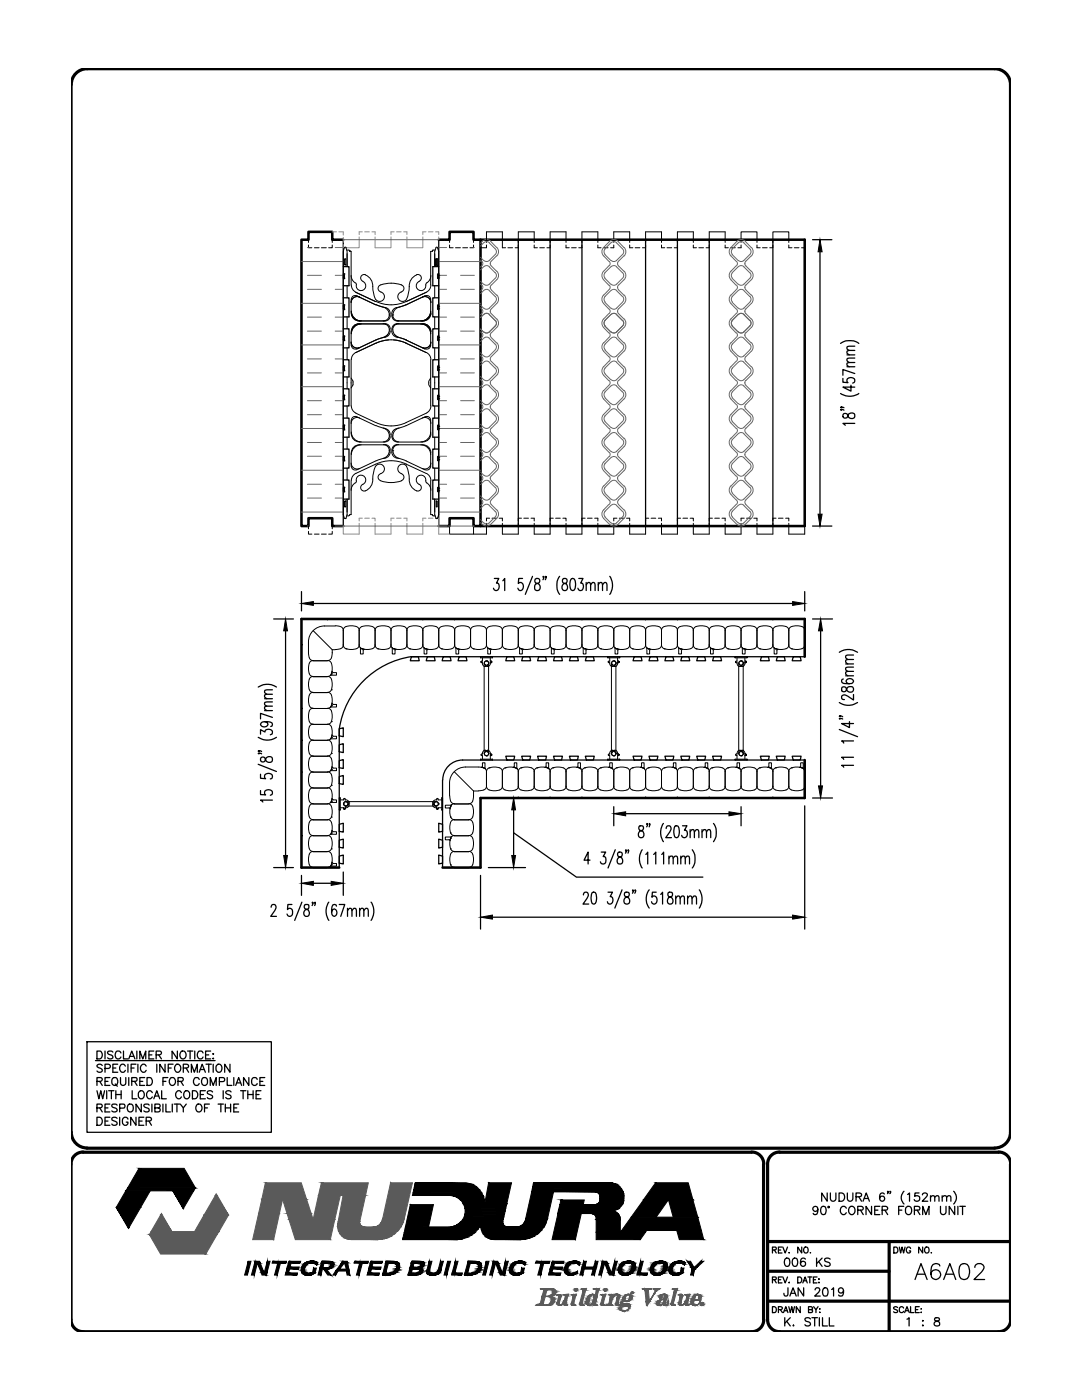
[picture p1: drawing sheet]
<svg xmlns="http://www.w3.org/2000/svg" width="216mm" height="279mm" viewBox="0 0 216 279" stroke-linecap="round" stroke-linejoin="round" font-family="sans-serif">
<!-- layer: LINE9 -->
<g fill="none" stroke="#000" stroke-width=".2">
<path d="M60.2 47.8h1.4v.6M61.6 48.9v.5h.6M62.7 49.4h1M64.1 49.4h1M66.3 48.9v.5h-.7M67.1 47.8h-.8v.6M67.6 47.8h.9M68.5 55.3h.1M68.5 54.9h.1M68.5 55.5l.1 .1 .2-.1M68.6 55.6h.1M68.6 54.7h.1"/>
<path d="M68.6 54.7l-.1 .1M68.6 54.7l.2 .1M68.7 49.4l-.2 .8v52.5l.2 .7M68.7 49.4l.2-.1 .2 .1M68.7 51.6h.3v1.3h-.3zM68.7 54.8v.7M69 49.4l.3 .8v3v-2.6M69.2 49.9h.4M69.3 57v2.4M69.6 49.9l.2 .2M69.8 50.1h.1M69.8 50.1l.3 .1v6.7"/>
<path d="M70.1 55l.3 1 .5 .5M70.1 59.8v2.7M70.1 56.9a1.59 1.59 0 0 0 .9 1.4M70.9 56.4l.2 .5M71 58.3l4 1.9M71.2 59.1l3.8 1.7M71.2 59a.78 .78 0 0 0-1.1 .8M71.8 59.3a1.21 1.21 0 0 0-1.7 1.1M72.4 56.2a.95 .95 0 0 1 .5 1.1 .95 .95 0 0 1-1.1 .7 .95 .95 0 0 1-.7-1.1M72.9 54.9a2.35 2.35 0 0 1 1.5 2.3M72.9 54.8a.7 .7 0 0 0-.9 .4 .7 .7 0 0 0 .4 .9M74.4 57.2l.2 1.5 .3 1"/>
<path d="M80.1 56.9a.73 .73 0 0 1 .5 .7 .73 .73 0 0 1-.6 .7M80.1 56.9a5.6 5.6 0 0 0-4.5 .2 .84 .84 0 0 0 .7 1.3 .95 .95 0 0 1 .1 1.5 .95 .95 0 0 1-1.4-.2M81.7 57.2l-.2 1.5a1.33 1.33 0 0 1-1.2 1.5 .95 .95 0 0 1-.9-.9 .95 .95 0 0 1 .7-1M83.1 54.8a.7 .7 0 0 1 .9 .4 .7 .7 0 0 1-.4 .9M83.1 54.9a2.35 2.35 0 0 0-1.4 2.3M84.3 59.3a1.21 1.21 0 0 1 1.7 1.1M86 56.9a1.59 1.59 0 0 1-.9 1.4l-4.1 1.9M86 55l-.3 1-.7 .7a.97 .97 0 0 1-.6 1.2 .97 .97 0 0 1-1.2-.5 .97 .97 0 0 1 .5-1.2M86.7 53.2v-3l.3-.8 .1-.1 .4 .9v52.5l-.4 .8-.1-.1-.3-.7v-3.1M86.7 57v2.4M86.8 49.9h-.4l-.1 .3h-.4v6.7M86.9 51.6h.5v1.4h-.5z"/>
<path d="M87 51.6h.2v1.3h-.2zM87.3 55.5l.1 .1 .2-.1M87.4 54.7h.1M87.4 55.6h.1M87.5 54.9h.1M87.5 55.3h.1M87.5 54.8v.7M87.5 47.8h.9M87.6 54.8l-.2-.1-.1 .1v.7M88.9 47.8h.8v.6M89.7 48.9v.5h.7M90.9 49.4h1"/>
<path d="M92.3 49.4h1M94.5 48.9v.5h-.7M95.9 47.8h-1.4v.6M97.1 48.4v-2.1h3.1v3.1h.7M97.1 48.9v.5h-1.2M101.3 49.4h1M103.4 48.4v-2.1h3.2v2.1M103.4 48.9v.5h-.6M106.6 48.9v.5h.6M107.7 49.4h.9M109.8 48.4v-2.1h3.1v2.1M109.8 48.9v.5h-.7"/>
<path d="M112.9 48.9v.5h.7M114 49.4h1M116.1 48.4v-2.1h3.2v2.1M116.1 48.9v.5h-.6M119.3 48.9v.5h.6M120.4 49.4h.9M122.5 48.4v-2.1h3.1v2.1M122.5 48.9v.5h-.7M125.6 48.9v.5h.7M126.7 49.4h1M128.8 48.9v.5h-.6M128.8 48.4v-2.1h3.2v2.1"/>
<path d="M132 48.9v.5h.6M133.1 49.4h.9M135.2 48.4v-2.1h3.1v2.1M135.2 48.9v.5h-.7M138.3 48.9v.5h.7M139.4 49.4h1M141.5 48.4v-2.1h3.2v2.1M141.5 48.9v.5h-.6M144.7 48.9v.5h.6M145.8 49.4h.9M147.9 48.4v-2.1h3.1v2.1M147.9 48.9v.5h-.7"/>
<path d="M151 48.9v.5h.7M152.1 49.4h1M154.2 48.4v-2.1h3.2v2.1M154.2 48.9v.5h-.6M157.4 48.9v.5h.6M158.5 49.4h.9M160.6 47.8v.6M160.6 48.9v.5h-.7M68.5 79.7l.1 .1 .2-.1M68.5 79.5h.1M68.5 79.2h.1M68.5 73.9l.1 .1"/>
<path d="M68.5 73.3h.1M68.5 73.7h.1M68.5 67.8l.1 .1 .2-.1M68.5 67.7h.1M68.5 67.4h.1M68.5 61.7l.1 .1 .2-.1M68.5 61.5h.1M68.5 61.1h.1M68.6 79.8h.1M68.6 78.9h.1M68.6 73h.1M68.6 74h.1"/>
<path d="M68.6 68h.1M68.6 67.1h.1M68.6 61.8h.1M68.6 60.8h.1M68.6 78.9l-.1 .1M68.6 78.9l.2 .1M68.6 73l-.1 .1M68.6 73l.2 .1M68.6 67.1l-.1 .1M68.6 67.1l.2 .1M68.6 60.8l-.1 .1M68.6 60.8l.2 .1"/>
<path d="M68.7 61v.7M68.7 67.2v.7M68.7 73.2v.7M68.7 79v.7M68.8 73.9l-.2 .1M69.3 63.2v2.4M69.3 69.4v2.4M69.3 75.2v2.4M70.1 68.3a1.21 1.21 0 0 0 1.7 1.1M70.1 75.4l.3 .7v.7l-.3 .6M70.1 66.2v2.7M70.1 71.8v9.2"/>
<path d="M70.1 62.1a1.97 1.97 0 0 0 2 2M70.1 62.5a1.59 1.59 0 0 0 1.6 1.6h5.1M70.1 68.9a.78 .78 0 0 0 1.1 .7M71 70.3a1.59 1.59 0 0 0-.9 1.5M71.7 64.6h5.1M71.7 64.6a1.59 1.59 0 0 0-1.6 1.6M72.1 64.6a1.97 1.97 0 0 0-2 2M75 67.9l-3.8 1.7M75 68.5l-4 1.9M75 60.2a7.1 7.1 0 0 0 6.1 0M76.4 61.3l-1.4-.5 1.9 .6M76.4 61.3a1.39 1.39 0 0 1 1.3 1.4 1.39 1.39 0 0 1-1.2 1.4l.4-.1"/>
<path d="M76.8 61.4a1.21 1.21 0 0 1 1.1 1.1M76.9 64.6a.99 .99 0 0 1 1 1M76.9 67.3l-1.9 .6 1.4-.5M77 64.7l-.5-.1a1.39 1.39 0 0 1 1.2 1.4 1.39 1.39 0 0 1-1.3 1.4l.6-.3 .4-.4M77.6 67.8l-1.6 .3-1 .4a7.1 7.1 0 0 1 6.1 0l-1-.4-1.6-.3M77.6 62.9h.1M77.8 62.6v.5M77.8 65.6v.5M77.9 66.1a1.21 1.21 0 0 1-1.1 1.2M77.9 63.1a.99 .99 0 0 1-1 1M78.2 66.1a1.3 1.3 0 0 0 1.4 1.3l1.5 .5-1.5-.5M78.2 65.6v.5"/>
<path d="M78.2 63.1a.99 .99 0 0 0 1 1h5.2M78.4 62.8a1.21 1.21 0 0 0 1.2 1.3l-.4-.1M78.4 62.9h.1M78.4 65.8a1.59 1.59 0 0 0 1.2 1.6M78.7 66.7l.4 .4 .5 .3M79 64.7l.6-.1a1.21 1.21 0 0 0-1.2 1.2M79.2 64.6h5.2M79.2 64.6a.99 .99 0 0 0-1 1M79.6 61.3a1.59 1.59 0 0 0-1.2 1.5M79.7 61.3l1.4-.5-1.5 .5a1.39 1.39 0 0 0-1.4 1.8M81 68.5l4.1 1.8a1.59 1.59 0 0 1 .9 1.5M81 60.8l3.8-1.8a.78 .78 0 0 1 1.1 .8v2.7"/>
<path d="M81 67.9l3.8 1.7M84 64.6a1.97 1.97 0 0 1 1.9 2M84.4 64.6a1.59 1.59 0 0 1 1.6 1.6M85.9 75.4a1.49 1.49 0 0 0 0 2M85.9 68.9a.78 .78 0 0 1-1.1 .7M85.9 62.1a1.97 1.97 0 0 1-1.9 2M85.9 66.2v2.7M85.9 71.8v9.2M86 62.5a1.59 1.59 0 0 1-1.6 1.6M86 68.3a1.21 1.21 0 0 1-1.7 1.1M86.7 63.2v2.4M86.7 69.4v2.4"/>
<path d="M86.7 75.2v2.4M87.3 79v.7l.1 .1 .2-.1M87.3 79l.1-.1 .2 .1M87.3 73.9l.1 .1 .2-.1M87.3 67.2v.6l.1 .1 .2-.1M87.3 67.2l.1-.1 .2 .1M87.4 78.9h.1M87.4 79.8h.1M87.4 74h.1M87.4 73h.1M87.4 67.1h.1M87.4 68h.1"/>
<path d="M87.4 60.8h.1M87.4 61.8h.1M87.5 79.2h.1M87.5 79.5h.1M87.5 73.7h.1M87.5 73.3h.1M87.5 67.4h.1M87.5 67.7h.1M87.5 61.1h.1M87.5 61.5h.1M87.5 61v.7M87.5 67.2v.7"/>
<path d="M87.5 73.2v.7M87.5 79v.7M87.6 73.1l-.2-.1-.1 .1v.8M87.6 60.9l-.2-.1-.1 .2v.7l.1 .1 .2-.1M68.5 98l.1 .1 .2-.1M68.5 97.5h.1M68.5 97.9h.1M68.5 91.8l.1 .1 .2-.1M68.5 91.2l.1-.1 .2 .1M68.5 91.4h.1M68.5 91.7h.1M68.5 85.7l.1 .1 .2-.1"/>
<path d="M68.5 85.1h.1M68.5 85.5h.1M68.6 97.2h.1M68.6 98.2h.1M68.6 92h.1M68.6 84.8h.1M68.6 85.8h.1M68.6 97.2l-.1 .1M68.6 97.2l.2 .1M68.6 84.8l-.1 .1M68.6 84.8l.2 .1M68.7 100h.3v1.2h-.3z"/>
<path d="M68.7 85v.7M68.7 91.2v.7M68.7 97.4v.6M69.3 81v2.4M69.3 87.2v2.4M69.3 93.4v2.4M69.3 99.6v3.1l-.3 .7M70.1 92.4a1.21 1.21 0 0 0 1.7 1.1M70.1 95.9v6.8h-.3l-.2 .2M70.1 83.9v2.7M70.1 90.4v2.6M70.1 86.2a1.97 1.97 0 0 0 2 2"/>
<path d="M70.1 93a.78 .78 0 0 0 1.1 .7M70.1 86.6a1.59 1.59 0 0 0 1.6 1.6M70.1 81a1.59 1.59 0 0 0 .9 1.4M70.9 96.4l-.5 .5-.3 1M71 82.5l4 1.8M71 94.5a1.59 1.59 0 0 0-.9 1.4M71.1 96a.98 .98 0 0 1 .8-1.1 .98 .98 0 0 1 1.1 .8 .98 .98 0 0 1-.8 1.1 .7 .7 0 0 0-.1 .9 .7 .7 0 0 0 .8 .3M71.1 96l-.2 .4M71.2 83.2l3.8 1.8M71.2 83.2a.78 .78 0 0 0-1.1 .7M71.7 88.2h5.1M71.8 83.4a1.21 1.21 0 0 0-1.7 1.1"/>
<path d="M72.1 88.8a1.97 1.97 0 0 0-2 1.9M74.9 93l-.5 2.1a2.64 2.64 0 0 1-1.5 2.9M75 93a.95 .95 0 0 1 1.5 0 .95 .95 0 0 1-.5 1.5M75 92l-3.8 1.8M75 92.6l-4 1.9M75 92.6a7.1 7.1 0 0 1 6.1 0M75 84.3a7.1 7.1 0 0 0 6.1 0M75 84.9l1.9 .6M76 96a6.4 6.4 0 0 0 4.1 0M76 94.5a.73 .73 0 0 0-.6 .7 .73 .73 0 0 0 .6 .7M76.4 85.4a1.39 1.39 0 0 1 1.3 1.4 1.39 1.39 0 0 1-1.2 1.4M76.5 88.7a1.39 1.39 0 0 1 1.2 1.4 1.39 1.39 0 0 1-1.3 1.4"/>
<path d="M76.8 88.8h-5.1a1.59 1.59 0 0 0-1.6 1.6M76.8 85.5a1.21 1.21 0 0 1 1.1 1.2M76.9 88.7a.99 .99 0 0 1 1 1M76.9 91.4l-1.9 .6M77.6 90h.1M77.8 86.7v.5M77.8 89.7v.6M77.9 90.2a1.21 1.21 0 0 1-1.1 1.2M77.9 87.2a.99 .99 0 0 1-1 1M78.2 89.7a1.34 1.34 0 0 0 1 1.7M78.2 86.7v.5M78.2 87.2a.99 .99 0 0 0 1 1"/>
<path d="M78.4 90h.1M78.4 87a1.21 1.21 0 0 0 1.2 1.2M78.4 89.9a1.59 1.59 0 0 0 1.2 1.6M79.2 85.5a1.21 1.21 0 0 0-1 1.2M79.2 88.8h5.2M79.2 88.2h5.2M79.2 91.4l1.9 .6M79.2 88.7a.99 .99 0 0 0-1 1M79.6 88.7a1.21 1.21 0 0 0-1.2 1.2M79.6 85.4a1.59 1.59 0 0 0-1.2 1.6M80 94.5a.73 .73 0 0 1 .6 .7 .73 .73 0 0 1-.5 .7M80.1 94.5a.96 .96 0 0 1-.3-1.7 .96 .96 0 0 1 1.5 .7l.3 1.6a2.64 2.64 0 0 0 1.5 2.9"/>
<path d="M81 92.6l4.1 1.9a1.59 1.59 0 0 1 .9 1.4M81 92l3.8 1.8M81.1 84.9l-1.9 .6M84 88.8a1.97 1.97 0 0 1 1.9 1.9M84.3 83.4a1.21 1.21 0 0 1 1.7 1.1M84.4 88.8a1.59 1.59 0 0 1 1.6 1.6M84.8 83.2l-3.8 1.8M84.8 83.2a.78 .78 0 0 1 1.1 .7v2.7M85.9 95.9v6.8h.4l.1 .2M85.9 90.4v2.6a.78 .78 0 0 1-1.1 .7M85.9 86.2a1.97 1.97 0 0 1-1.9 2M86 81a1.59 1.59 0 0 1-.9 1.4l-4.1 1.9"/>
<path d="M86 86.6a1.59 1.59 0 0 1-1.6 1.6M86 92.4a1.21 1.21 0 0 1-1.7 1.1M86 97.9l-.3-1-.7-.8a1 1 0 0 0-.7-1.2 1 1 0 0 0-1.3 .7 1 1 0 0 0 .9 1.2 .7 .7 0 0 1 .1 .9 .7 .7 0 0 1-.9 .3M86.7 81v2.4M86.7 87.2v2.4M86.7 93.4v2.4M87 100h.2v1.2h-.2zM87.3 97.3l.1-.1 .2 .1M87.3 97.4v.6l.1 .1 .2-.1M87.3 91.8l.1 .1 .2-.1M87.3 85.7l.1 .1 .2-.1M87.4 98.2h.1"/>
<path d="M87.4 97.2h.1M87.4 92h.1M87.4 85.8h.1M87.4 84.8h.1M87.5 97.9h.1M87.5 97.5h.1M87.5 91.7h.1M87.5 91.4h.1M87.5 85.5h.1M87.5 85.1h.1M87.5 85v.7M87.5 91.2v.7"/>
<path d="M87.5 97.4v.6M87.6 91.2l-.2-.1-.1 .1v.7M87.6 84.9l-.2-.1-.1 .1v.8M61.6 106v.6h.6M61.6 105v.5M62.7 106.6h1M64.1 106.6h1M66.3 106v.6h-.7M66.3 105v.5M68.7 103.4l.2 .1 .2-.1M69.2 103h.4M86.4 103h.4"/>
<path d="M87.5 105h2.2v1.6h4.8v-1.6h1.4M97.1 104.4v2.2h-2.6M97.7 103.4h-.6v.6M98.2 103.4h.9M99.6 103.4h.6v.6M100.2 104.4v2.2h3.2v-2.2M104.1 103.4h-.7v.6M104.5 103.4h1M106 103.4h.6v.6M106.6 104.4v2.2h3.2v-2.2M110.4 103.4h-.6v.6M110.9 103.4h.9"/>
<path d="M112.3 103.4h.6v.6M112.9 104.4v2.2h3.2v-2.2M116.8 103.4h-.7v.6M117.2 103.4h1M118.7 103.4h.6v.6M119.3 104.4v2.2h3.2v-2.2M123.1 103.4h-.6v.6M123.6 103.4h.9M125 103.4h.6v.6M125.6 104.4v2.2h3.2v-2.2M129.5 103.4h-.7v.6M129.9 103.4h1"/>
<path d="M131.4 103.4h.6v.6M132 104.4v2.2h3.2v-2.2M135.8 103.4h-.6v.6M136.3 103.4h.9M137.7 103.4h.6v.6M138.3 104.4v2.2h3.2v-2.2M142.2 103.4h-.7v.6M142.6 103.4h1M144.1 103.4h.6v.6M144.7 104.4v2.2h3.2v-2.2M148.5 103.4h-.6v.6M149 103.4h.9"/>
<path d="M150.4 103.4h.6v.6M151 104.4v2.2h3.2v-2.2M154.9 103.4h-.7v.6M155.3 103.4h1M156.8 103.4h.6v.6M157.4 104.4v2.2h3.2v-1.6M60.2 128.6l.2 .1-.2 .1zM61.7 132.4l-.1 .8v.8a.92 .92 0 0 0 .9 1 1.1 1.1 0 0 0-.9 1.4v.8a.92 .92 0 0 0 .9 1 1.1 1.1 0 0 0-.9 1.4v.8a.92 .92 0 0 0 .9 1M62.4 135h3M62.4 138.2h3M62.4 131.9h3M62.5 131.8a.78 .78 0 0 0-.8 .6"/>
<path d="M62.5 125.9l3.8 3.8M65.2 123.5h.2l-.1 .2zM66.1 137.7h.1M66.1 134.5h.1M66.1 134.5a.78 .78 0 0 1-.7 .5 1.1 1.1 0 0 1 .9 1.4l-.1 .8a.92 .92 0 0 1-.8 1 1.1 1.1 0 0 1 .9 1.4l-.2 1.2M66.1 134.5l-.2 .3M66.1 132.4l.2 .8-.2 1.2M66.2 134l-.1 .4M66.3 129.7a2.05 2.05 0 0 1-.7 2.1h-.2a.78 .78 0 0 1 .7 .6M66.3 129.7h.6M66.3 134l.2 .2M66.5 134.2h.6v.5l-1.2 .1"/>
<path d="M66.9 124.9a5 5 0 0 0-4.4 .9 3.1 3.1 0 0 0-.9 2.3v2.1a1.3 1.3 0 0 0 .9 1.6M66.9 124.9a1.29 1.29 0 0 1 1.6 .9M68.5 125.8a1.1 1.1 0 0 1 1.4-.9h.8a.92 .92 0 0 1 1 .9M68.5 125.8v2.9M69 129.5h.1M71.7 125.8v2.9M72.2 129.5a.78 .78 0 0 1-.5-.8 1.1 1.1 0 0 1-1.4 .9h-.8a.92 .92 0 0 1-1-.9 1.29 1.29 0 0 1-1.6 .9M72.2 129.5l-.3-.2v1.2h.6v-.7M72.2 129.5h.1M72.2 129.5l1.3 .1 .8-.1M72.2 129.5l.5 .1M72.7 129.6l-.2 .2"/>
<path d="M74.3 125l-.8-.1h-.9a.92 .92 0 0 0-.9 .9M74.3 129.5a.78 .78 0 0 0 .5-.8 1.1 1.1 0 0 0 1.4 .9h.9a.92 .92 0 0 0 .9-.9 .78 .78 0 0 0 .6 .8M74.3 125a.78 .78 0 0 1 .5 .8M74.8 125.8a1.1 1.1 0 0 1 1.4-.9h.9a.92 .92 0 0 1 .9 .9M74.8 125.8v2.9M75.4 129.5h.1M77.9 123.5h.2l-.1 .2zM78 125.8a1.1 1.1 0 0 1 1.4-.9h.8a.92 .92 0 0 1 1 .9M78 125.8v2.9M78.6 129.5l-.4-.2 .1 1.2h.5v-.7M78.6 129.5h.1M78.6 129.5l.5 .1"/>
<path d="M79 129.6l-.2 .2M81.2 125.8a1.1 1.1 0 0 1 1.4-.9h.8a.92 .92 0 0 1 1 .9M81.2 125.8v2.9M81.7 129.5h.1M84.2 123.5h.3l-.1 .2zM84.4 125.8a1.1 1.1 0 0 1 1.3-.9h.9a.92 .92 0 0 1 .9 .9M84.4 125.8v2.9M84.9 129.5a.78 .78 0 0 1-.5-.8 1.1 1.1 0 0 1-1.4 .9h-.8a.92 .92 0 0 1-1-.9 1.1 1.1 0 0 1-1.4 .9l-1.2-.1M84.9 129.5l-.3-.2v1.2h.6v-.7M84.9 129.5h.1M84.9 129.5l.8 .1h.9a.92 .92 0 0 0 .9-.9 1.1 1.1 0 0 0 1.4 .9h.9a.92 .92 0 0 0 .9-.9 .78 .78 0 0 0 .6 .8l-.4-.3 .1 1.3h.5v-.7M84.9 129.5l.5 .1"/>
<path d="M85.4 129.6l-.2 .2M87.5 125.8a1.1 1.1 0 0 1 1.4-.9h.9a.92 .92 0 0 1 .9 .9M87.5 125.8v2.9M88.1 129.5h.1M90.6 123.5h.2l-.1 .2zM90.7 125.8v2.9M91.3 125a.78 .78 0 0 0-.6 .8M91.3 129.5h.1M91.3 125l.8-.1h.8a.92 .92 0 0 1 1 .9M91.7 129.6l-.2 .2M93.9 125.8a1.1 1.1 0 0 1 1.4-.9h.8a.92 .92 0 0 1 1 .9M93.9 125.8v2.9"/>
<path d="M94.4 129.5h.1M95.9 131.1v.2zM95.9 131.3h2.4M95.9 131.1h2.4M96 132.1l.3 .2M96.3 132.3l.1 .4 .2 .3M96.3 132.3h.1M96.3 131.3v.7l-.3 .1M96.6 132.3v18.1M96.6 133h.1M96.6 133h.3M96.9 132.8a.44 .44 0 0 1-.2-.7 .44 .44 0 0 1 .7 0 .44 .44 0 0 1-.2 .7"/>
<path d="M96.9 132.8h.1M96.9 133h.1M96.9 132.8v.2M97.1 125.8v2.9M97.2 132.8h.1M97.2 133h.1M97.2 132.8v.2M97.5 132.3v18.1M97.6 129.5a.78 .78 0 0 1-.5-.8 1.1 1.1 0 0 1-1.4 .9h-.8a.92 .92 0 0 1-1-.9 1.1 1.1 0 0 1-1.4 .9l-1.2-.1 .5 .1M97.6 129.5l-.3-.2v1.2h.6v-.7M97.6 129.5h.1M97.6 129.5l1.3 .1 .8-.1"/>
<path d="M97.6 129.5l.5 .1M97.8 132.2h.2h-.2M97.8 132.3l-.2 .6-.4 .1M97.8 132.3h.1M97.8 131.3v.7h.2M97.8 132.2v.1M98.1 129.6l-.2 .2M98.1 132.1l-.1-.1h.1l-.1 .2 .1-.1M98.3 131.1v.2zM99.7 125l-.8-.1h-.9a.92 .92 0 0 0-.9 .9M99.7 129.5a.78 .78 0 0 0 .5-.8 .78 .78 0 0 0 .6 .8M99.7 125a.78 .78 0 0 1 .5 .8"/>
<path d="M100.2 125.8v2.9M100.8 125a.78 .78 0 0 0-.6 .8M100.8 129.5h.1M100.8 125l.8-.1h.9a.92 .92 0 0 1 .9 .9M103.3 123.5h.2l-.1 .2zM103.4 125.8a1.1 1.1 0 0 1 1.4-.9h.8a.92 .92 0 0 1 1 .9M103.4 125.8v2.9M104 129.5a.78 .78 0 0 1-.6-.8 1.1 1.1 0 0 1-1.4 .9l-1.2-.1M104 129.5l-.4-.2 .1 1.2h.5v-.7M104 129.5h.1M104 129.5l.8 .1h.8a.92 .92 0 0 0 1-.9 1.1 1.1 0 0 0 1.4 .9l1.2-.1M104 129.5l.5 .1"/>
<path d="M104.4 129.6l-.2 .2M106.6 125.8v2.9M107.1 129.5h.1M109.2 125l-.8-.1h-.8a.92 .92 0 0 0-1 .9M109.2 129.5a.78 .78 0 0 0 .6-.8 .78 .78 0 0 0 .5 .8l-.3-.3v1.3h.6v-.7M109.2 125a.78 .78 0 0 1 .6 .8M109.6 123.5h.3l-.1 .2zM109.8 125.8v2.9M110.3 125a.78 .78 0 0 0-.5 .8M110.3 129.5h.1M110.3 125l.8-.1h.9a.92 .92 0 0 1 .9 .9M110.8 129.6l-.2 .2"/>
<path d="M112.9 125.8a1.1 1.1 0 0 1 1.4-.9h.9a.92 .92 0 0 1 .9 .9M112.9 125.8v2.9M113.5 129.5h.1M116 123.5h.2l-.1 .2zM116.1 125.8v2.9M116.7 129.5a.78 .78 0 0 1-.6-.8 1.1 1.1 0 0 1-1.4 .9h-.8a.92 .92 0 0 1-1-.9 1.1 1.1 0 0 1-1.3 .9l-1.3-.1 .5 .1M116.7 129.5l-.4-.2 .1 1.2h.5v-.7M116.7 129.5h.1M116.7 129.5l.5 .1M116.7 129.5l1.2 .1 .8-.1M117.1 129.6l-.2 .2M118.7 125l-.8-.1h-.8a.92 .92 0 0 0-1 .9"/>
<path d="M118.8 129.5a.78 .78 0 0 0 .5-.8 1.1 1.1 0 0 0 1.4 .9h.8a.92 .92 0 0 0 1-.9 .78 .78 0 0 0 .5 .8M118.8 125a.78 .78 0 0 1 .5 .8M119.3 125.8a1.1 1.1 0 0 1 1.4-.9h.8a.92 .92 0 0 1 1 .9M119.3 125.8v2.9M119.8 129.5h.1M121.3 131.1v.2zM121.3 131.3h2.4M121.3 131.1h2.4M121.4 132.1l.3 .2M121.7 132.3l.1 .4 .2 .3M121.7 132.3h.1M121.7 131.3v.7l-.3 .1"/>
<path d="M122 132.3v18.1M122 133h.1M122 133h.3M122.3 132.8a.44 .44 0 0 1-.2-.7 .44 .44 0 0 1 .7 0 .44 .44 0 0 1-.2 .7M122.3 132.8h.1M122.3 133h.1M122.3 132.8v.2M122.5 125.8a1.1 1.1 0 0 1 1.3-.9h.9a.92 .92 0 0 1 .9 .9M122.5 125.8v2.9M122.6 132.8h.1M122.6 133h.1M122.6 132.8v.2"/>
<path d="M122.9 132.3v18.1M123 129.5l-.3-.2v1.2h.6v-.7M123 129.5h.1M123 129.5l.8 .1h.9a.92 .92 0 0 0 .9-.9 1.1 1.1 0 0 0 1.4 .9l1.3-.1M123 129.5l.5 .1M123.2 132.2h.2h-.2M123.2 132.3l-.2 .6-.4 .1M123.2 132.3h.1M123.2 131.3v.7h.2M123.2 132.2v.1M123.5 129.6l-.2 .2M123.5 132.1l-.1-.1h.1l-.1 .2 .1-.1"/>
<path d="M123.7 131.1v.2zM125.6 125.8v2.9M126.2 129.5h.1M128.3 125l-.9-.1h-.8a.92 .92 0 0 0-1 .9M128.3 129.5a.78 .78 0 0 0 .5-.8 .78 .78 0 0 0 .6 .8M128.3 125a.78 .78 0 0 1 .5 .8M128.7 123.5h.2l-.1 .2zM128.8 125.8a1.1 1.1 0 0 1 1.4-.9h.8a.92 .92 0 0 1 1 .9M128.8 125.8v2.9M129 129.3l.1 1.2h.5v-.7M129 129.2l.4 .3M129.4 129.5h.1"/>
<path d="M129.4 129.5l.5 .1M129.8 129.6l-.2 .2M132 125.8a1.1 1.1 0 0 1 1.4-.9h.8a.92 .92 0 0 1 1 .9M132 125.8v2.9M132.5 129.5h.1M135 123.5h.3l-.1 .2zM135.2 125.8a1.1 1.1 0 0 1 1.3-.9h.9a.92 .92 0 0 1 .9 .9M135.2 125.8v2.9M135.7 129.5a.78 .78 0 0 1-.5-.8 1.1 1.1 0 0 1-1.4 .9h-.8a.92 .92 0 0 1-1-.9 1.1 1.1 0 0 1-1.4 .9l-1.2-.1M135.7 129.5l-.3-.2v1.2h.6v-.7M135.7 129.5h.1M135.7 129.5l.5 .1"/>
<path d="M136.2 129.6l-.2 .2M138.3 125.8a1.1 1.1 0 0 1 1.4-.9h.9a.92 .92 0 0 1 .9 .9M138.3 125.8v2.9M138.9 129.5h.1M141.4 123.5h.2l-.1 .2zM141.5 125.8a1.1 1.1 0 0 1 1.4-.9h.8a.92 .92 0 0 1 1 .9M141.5 125.8v2.9M142.1 129.5a.78 .78 0 0 1-.6-.8 1.1 1.1 0 0 1-1.4 .9h-.8a.92 .92 0 0 1-1-.9 1.1 1.1 0 0 1-1.3 .9l-1.3-.1M142.1 129.5l-.4-.2 .1 1.2h.5v-.7M142.1 129.5h.1M142.1 129.5l.5 .1M142.5 129.6l-.2 .2"/>
<path d="M144.7 125.8v2.9M145.2 129.5a.78 .78 0 0 1-.5-.8 1.1 1.1 0 0 1-1.4 .9l-1.2-.1M145.2 125a.78 .78 0 0 0-.5 .8M145.2 129.5h.1M145.2 125l.9-.1h.8a.92 .92 0 0 1 1 .9M146.7 131.1v.2zM146.7 131.3h2.4M146.7 131.1h2.4M146.8 132.1l.3 .2M147.1 132.3l.1 .4 .2 .3M147.1 132.3h.1M147.1 131.3v.7l-.3 .1"/>
<path d="M147.4 132.3v18.1M147.4 133h.1M147.4 133h.3M147.7 132.8a.44 .44 0 0 1-.2-.7 .44 .44 0 0 1 .7 0 .44 .44 0 0 1-.2 .7M147.7 132.8h.1M147.7 133h.1M147.7 132.8v.2M147.9 125.8a1.1 1.1 0 0 1 1.3-.9h.9a.92 .92 0 0 1 .9 .9M147.9 125.8v2.9M148 132.8h.1M148 133h.1M148 132.8v.2"/>
<path d="M148.3 132.3v18.1M148.4 129.5a.78 .78 0 0 1-.5-.8 1.1 1.1 0 0 1-1.4 .9l-1.3-.1M148.4 129.5l-.3-.2v1.2h.6v-.7M148.4 129.5h.1M148.4 129.5l.8 .1h.9a.92 .92 0 0 0 .9-.9 1.1 1.1 0 0 0 1.4 .9l1.3-.1M148.4 129.5l.5 .1M148.6 132.2h.2h-.2M148.6 132.3l-.2 .6-.4 .1M148.6 132.3h.1M148.6 131.3v.7h.2M148.6 132.2v.1M148.9 129.6l-.2 .2"/>
<path d="M148.9 132.1l-.1-.1h.1l-.1 .2 .1-.1M149.1 131.1v.2zM151 125.8v2.9M151.6 129.5h.1M153.7 125l-.9-.1h-.8a.92 .92 0 0 0-1 .9M153.7 129.5a.78 .78 0 0 0 .5-.8 .78 .78 0 0 0 .6 .8l-.4-.3 .1 1.3h.5v-.7M153.7 125a.78 .78 0 0 1 .5 .8M154.1 123.5h.2l-.1 .2zM154.2 125.8v2.9M154.8 125a.78 .78 0 0 0-.6 .8M154.8 129.5h.1M154.8 125l.8-.1h.8a.92 .92 0 0 1 1 .9"/>
<path d="M155.2 129.6l-.2 .2M157.4 125.8a1.1 1.1 0 0 1 1.4-.9h.8a.92 .92 0 0 1 1 .9v2.9M157.4 125.8v2.9M157.9 129.5h.1M160.6 128.7a1.1 1.1 0 0 1-1.4 .9h-.8a.92 .92 0 0 1-1-.9 1.1 1.1 0 0 1-1.4 .9l-1.2-.1 .5 .1M60.2 154l.2 .1-.2 .1zM60.2 147.6l.2 .1-.2 .1zM60.2 141.3l.2 .1-.2 .1zM61.7 141.9l-.1 .8v.9a.92 .92 0 0 0 .9 .9 1.1 1.1 0 0 0-.9 1.4v.8a.92 .92 0 0 0 .9 1 1.1 1.1 0 0 0-.9 1.4l.1 1.2M61.7 151.4l-.1 .9v.8a.92 .92 0 0 0 .9 1 1.1 1.1 0 0 0-.9 1.3v.9a.92 .92 0 0 0 .9 .9 1.1 1.1 0 0 0-.9 1.4l.1 1.2M61.7 150.3a.78 .78 0 0 0 .8 .6M61.7 159.9a.78 .78 0 0 0 .8 .5 .78 .78 0 0 0-.8 .5"/>
<path d="M62.4 147.7h3M62.4 150.9h3M62.4 154.1h3M62.4 157.3h3M62.4 144.6h3M62.4 141.4h3M62.5 150.9a.78 .78 0 0 0-.8 .5M62.5 141.4a.78 .78 0 0 0-.8 .5M66.1 150.4h.1M66.1 156.7h.1M66.1 153.5h.1M66.1 159.9h.1"/>
<path d="M66.1 147.2h.1M66.1 140.8h.1M66.1 144h.1M66.1 147.2a.78 .78 0 0 1-.7 .5 1.1 1.1 0 0 1 .9 1.4l-.2 1.2M66.1 150.3a.78 .78 0 0 1-.7 .6 .78 .78 0 0 1 .7 .5M66.1 159.9a.78 .78 0 0 1-.7 .5 .78 .78 0 0 1 .7 .5M66.1 153.5a.78 .78 0 0 1-.7 .6 1.1 1.1 0 0 1 .9 1.3l-.1 .9a.92 .92 0 0 1-.8 .9 1.1 1.1 0 0 1 .9 1.4l-.2 1.2 .1-.4M66.1 159.9l-.2 .3M66.1 153.5l-.2 .3M66.1 140.8a.78 .78 0 0 1-.7 .6 .78 .78 0 0 1 .7 .5M66.1 147.2l-.2 .3M66.1 140.8l-.2 .3"/>
<path d="M66.1 151.4l.2 .9-.2 1.2M66.1 141.9l.2 .8-.1 .9a.92 .92 0 0 1-.8 .9 1.1 1.1 0 0 1 .9 1.4l-.2 1.2M66.2 153l-.1 .5M66.2 146.7l-.1 .4M66.2 140.3l-.1 .5M66.3 159.4l.2 .2M66.3 153l.2 .2M66.3 146.7l.2 .2M66.3 140.3l.2 .2M66.5 159.6h.6v.5l-1.2 .1M66.5 153.3h.6v.5h-1.2M66.5 146.9h.6v.5l-1.2 .1"/>
<path d="M66.5 140.6h.6v.5h-1.2M67.7 159.3h.2zM67.7 159.3v2.3M67.9 159.6h.7l.1-.3 .3 .3M67.9 159.3v2.3M69 159.6l.3 .1 .3 .3M69 159.6h.1M69 160h18M87 159.6l-.3 .1-.3 .3M87 159.6h.1M87 159.6l.2-.3 .2 .1v.2h.7M88.1 159.3h.2z"/>
<path d="M88.1 159.3v2.3M88.3 159.3v2.3M89.7 158.8l.2 1M89.9 159.9a.78 .78 0 0 0 .8 .5 .78 .78 0 0 0-.8 .5l.2-.3M90.6 154l3.9 3.9M94.3 159.9a.78 .78 0 0 1-.7 .5 .78 .78 0 0 1 .7 .5M94.5 157.9l-.2 1.9M94.5 157.9h1M95.9 151.5v.2zM95.9 151.5h2.4M95.9 151.7h2.4M96 153.1l.5 .1"/>
<path d="M96 153.1l.2-.1 .1-.8h.5v1.1M96.3 150.4h.1M96.3 150.4l-.3 .2 .1 .2h.2v.7M96.5 153.2l-.8-.1a10.3 10.3 0 0 0-4 .2 3.2 3.2 0 0 0-2 2.9v2.6M96.5 153.2h.1M96.5 153.2l.4 .2-.1-.1M96.5 153.2a.78 .78 0 0 1 .6 .8M96.6 149.7l-.2 .3-.1 .4M96.6 149.7h.1M96.6 149.7h.3M96.9 150a.42 .42 0 0 0-.2 .7 .42 .42 0 0 0 .7 0 .42 .42 0 0 0-.2-.7M96.9 150h.1"/>
<path d="M96.9 149.7h.1M96.9 149.8h.1M96.9 149.8v.2M97.1 154v2.9M97.2 150h.1M97.2 149.8v.2M97.2 149.7l.4 .2 .2 .5M97.2 149.7v.1M97.6 153.2a.78 .78 0 0 0-.5 .8M97.6 153.2h.1M97.6 153.2l1.3-.1 .8 .1M97.8 150.5h.2h-.2"/>
<path d="M97.8 150.4h.1M97.8 150.4v.1M98 150.5l.1 .1-.1 .2 .1-.2zM98 150.8h-.2v.7M98.3 151.5v.2zM99.7 157.7l-.8 .1h-.9a.92 .92 0 0 1-.9-.9 1.29 1.29 0 0 1-1.6 .9M99.7 153.2a.78 .78 0 0 1 .5 .8M99.7 157.7a.78 .78 0 0 0 .5-.8 .78 .78 0 0 0 .6 .8M100.2 154v2.9M100.8 153.2a.78 .78 0 0 0-.6 .8M100.8 153.2h.1M100.8 157.7l.8 .1h.9a.92 .92 0 0 0 .9-.9 1.1 1.1 0 0 0 1.4 .9h.8a.92 .92 0 0 0 1-.9 1.1 1.1 0 0 0 1.4 .9l1.2-.1"/>
<path d="M100.8 153.2l1.2-.1 .9 .1M102.4 153.1l.5 .1M102.4 153.1l.2-.1v-.8h.5v1.1M102.9 153.2h.1M102.9 153.2a.78 .78 0 0 1 .5 .8M102.9 153.2l.3 .2v-.1M103.4 159l.1 .3h-.2zM103.4 154v2.9M104 153.2a.78 .78 0 0 0-.6 .8M104 153.2h.1M104 153.2l.8-.1h.8a.92 .92 0 0 1 1 .9M106.6 154v2.9"/>
<path d="M107.1 153.2a.78 .78 0 0 0-.5 .8M107.1 153.2h.1M107.1 153.2l1.3-.1 .8 .1M108.7 153.1l.5 .1M108.7 153.1l.2-.1 .1-.8h.5v1.1M109.2 153.2h.1M109.2 157.7a.78 .78 0 0 0 .6-.8 .78 .78 0 0 0 .5 .8M109.5 153.3l.1 .2-.4-.3a.78 .78 0 0 1 .6 .8M109.8 159l.1 .3h-.3zM109.8 154v2.9M110.3 153.2a.78 .78 0 0 0-.5 .8M110.3 153.2h.1"/>
<path d="M110.3 153.2l.8-.1h.9a.92 .92 0 0 1 .9 .9M110.3 157.7l.8 .1h.9a.92 .92 0 0 0 .9-.9 1.1 1.1 0 0 0 1.4 .9h.9a.92 .92 0 0 0 .9-.9 1.1 1.1 0 0 0 1.4 .9l1.2-.1M112.9 154v2.9M113.5 153.2a.78 .78 0 0 0-.6 .8M113.5 153.2h.1M113.5 153.2l1.2-.1 .9 .1M115.1 153.1l.5 .1M115.1 153.1l.2-.1v-.8h.5v1.1M115.6 153.2h.1M115.6 153.2l.3 .2v-.1M115.6 153.2a.78 .78 0 0 1 .5 .8M116.1 159l.1 .3h-.2z"/>
<path d="M116.1 154v2.9M116.7 153.2a.78 .78 0 0 0-.6 .8M116.7 153.2h.1M116.7 153.2l1.2-.1 .8 .1M118.8 157.7a.78 .78 0 0 0 .5-.8 1.1 1.1 0 0 0 1.4 .9h.8a.92 .92 0 0 0 1-.9 1.1 1.1 0 0 0 1.3 .9h.9a.92 .92 0 0 0 .9-.9 1.1 1.1 0 0 0 1.4 .9l1.3-.1M118.8 153.2a.78 .78 0 0 1 .5 .8M119.3 154v2.9M119.8 153.2a.78 .78 0 0 0-.5 .8M119.8 153.2h.1M119.8 153.2l1.3-.1 .8 .1M121.3 151.5v.2zM121.3 151.5h2.4"/>
<path d="M121.3 151.7h2.4M121.4 153.1l.5 .1M121.4 153.1l.2-.1 .1-.8h.5v1.1M121.7 150.4h.1M121.7 150.4l-.3 .2 .1 .2h.2v.7M121.9 153.2h.1M121.9 153.2a.78 .78 0 0 1 .6 .8M121.9 153.2l.4 .2-.1-.1M122 149.7l-.2 .3-.1 .4M122 149.7h.1M122 149.7h.3M122.3 150a.42 .42 0 0 0-.2 .7 .42 .42 0 0 0 .7 0 .42 .42 0 0 0-.2-.7"/>
<path d="M122.3 150h.1M122.3 149.7h.1M122.3 149.8h.1M122.3 149.8v.2M122.5 154v2.9M122.6 150h.1M122.6 149.8v.2M122.6 149.7l.4 .2 .2 .5M122.6 149.7h.1M122.6 149.7v.1M123 153.2a.78 .78 0 0 0-.5 .8M123 153.2h.1"/>
<path d="M123 153.2l.8-.1h.9a.92 .92 0 0 1 .9 .9M123.2 150.5h.2h-.2M123.2 150.4h.1M123.2 150.4v.1M123.4 150.5l.1 .1-.1 .2 .1-.2zM123.4 150.8h-.2v.7M123.7 151.5v.2zM125.6 154v2.9M126.2 153.2a.78 .78 0 0 0-.6 .8M126.2 153.2h.1M126.2 153.2l1.2-.1 .9 .1M127.8 153.1l.5 .1"/>
<path d="M127.8 153.1l.2-.1v-.8h.5v1.1M128.3 153.2h.1M128.3 157.7a.78 .78 0 0 0 .5-.8 1.1 1.1 0 0 0 1.4 .9h.8a.92 .92 0 0 0 1-.9 1.1 1.1 0 0 0 1.4 .9h.8a.92 .92 0 0 0 1-.9 1.1 1.1 0 0 0 1.3 .9h.9a.92 .92 0 0 0 .9-.9 1.1 1.1 0 0 0 1.4 .9h.9a.92 .92 0 0 0 .9-.9 1.1 1.1 0 0 0 1.4 .9h.8a.92 .92 0 0 0 1-.9 .78 .78 0 0 0 .5 .8M128.6 153.3v.2l-.3-.3a.78 .78 0 0 1 .5 .8M128.8 159l.1 .3h-.2zM128.8 154v2.9M129.4 153.2a.78 .78 0 0 0-.6 .8M129.4 153.2h.1M129.4 153.2l.8-.1h.8a.92 .92 0 0 1 1 .9M132 154v2.9M132.5 153.2a.78 .78 0 0 0-.5 .8M132.5 153.2h.1"/>
<path d="M132.5 153.2l1.3-.1 .8 .1M134.1 153.1l.5 .1M134.1 153.1l.2-.1 .1-.8h.5v1.1M134.6 153.2h.1M134.6 153.2a.78 .78 0 0 1 .6 .8M134.6 153.2l.4 .3M134.9 153.3l.1 .1M135.2 159l.1 .3h-.3zM135.2 154v2.9M135.7 153.2a.78 .78 0 0 0-.5 .8M135.7 153.2h.1M135.7 153.2l.8-.1h.9a.92 .92 0 0 1 .9 .9"/>
<path d="M138.3 154v2.9M138.9 153.2a.78 .78 0 0 0-.6 .8M138.9 153.2h.1M138.9 153.2l1.2-.1 .9 .1M140.5 153.1l.5 .1M140.5 153.1l.2-.1v-.8h.5v1.1M141 153.2h.1M141 153.2a.78 .78 0 0 1 .5 .8M141 153.2l.3 .2v-.1M141.5 159l.1 .3h-.2zM141.5 154v2.9M142.1 153.2a.78 .78 0 0 0-.6 .8"/>
<path d="M142.1 153.2h.1M142.1 153.2l.8-.1h.8a.92 .92 0 0 1 1 .9M144.7 154v2.9M145.2 153.2a.78 .78 0 0 0-.5 .8M145.2 153.2h.1M145.2 157.7l.9 .1h.8a.92 .92 0 0 0 1-.9 1.1 1.1 0 0 0 1.3 .9h.9a.92 .92 0 0 0 .9-.9 1.1 1.1 0 0 0 1.4 .9l1.3-.1M145.2 153.2l1.3-.1 .8 .1M146.7 151.5v.2zM146.7 151.5h2.4M146.7 151.7h2.4M146.8 153.1l.5 .1M146.8 153.1l.2-.1 .1-.8h.5v1.1"/>
<path d="M147.1 150.4h.1M147.1 150.4l-.3 .2 .1 .2h.2v.7M147.3 153.2h.1M147.3 153.2a.78 .78 0 0 1 .6 .8M147.3 153.2l.4 .2-.1-.1M147.4 149.7l-.2 .3-.1 .4M147.4 149.7h.1M147.4 149.7h.3M147.7 150a.42 .42 0 0 0-.2 .7 .42 .42 0 0 0 .7 0 .42 .42 0 0 0-.2-.7M147.7 150h.1M147.7 149.7h.1M147.7 149.8h.1"/>
<path d="M147.7 149.8v.2M147.9 154v2.9M148 150h.1M148 149.8v.2M148 149.7l.4 .2 .2 .5M148 149.7v.1M148.4 153.2a.78 .78 0 0 0-.5 .8M148.4 153.2h.1M148.4 153.2l.8-.1h.9a.92 .92 0 0 1 .9 .9M148.6 150.5h.2h-.2M148.6 150.4h.1M148.6 150.4v.1"/>
<path d="M148.8 150.5l.1 .1-.1 .2 .1-.2zM148.8 150.8h-.2v.7M149.1 151.5v.2zM151 154v2.9M151.6 153.2a.78 .78 0 0 0-.6 .8M151.6 153.2h.1M153.2 153.1l.5 .1-.9-.1-1.2 .1M153.2 153.1l.2-.1v-.8h.5v1.1M153.7 153.2h.1M153.7 153.2a.78 .78 0 0 1 .5 .8M153.7 157.7a.78 .78 0 0 0 .5-.8 .78 .78 0 0 0 .6 .8M153.7 153.2l.3 .2v-.1"/>
<path d="M154.2 159l.1 .3h-.2zM154.2 154v2.9M154.8 153.2a.78 .78 0 0 0-.6 .8M154.8 153.2h.1M154.8 153.2l.8-.1h.8a.92 .92 0 0 1 1 .9M157.4 154v2.9M157.9 153.2a.78 .78 0 0 0-.5 .8M157.9 153.2h.1M157.9 153.2l1.3-.1 .8 .1M159.5 153.1l.5 .1M159.5 153.1l.2-.1 .1-.8h.5v1.1M160 153.2h.1"/>
<path d="M160 153.2a.78 .78 0 0 1 .6 .8v2.9M160 153.2l.4 .2-.1-.1M160.6 156.9a1.1 1.1 0 0 1-1.4 .9h-.8a.92 .92 0 0 1-1-.9 1.1 1.1 0 0 1-1.4 .9l-1.2-.1M60.2 166.7l.2 .1-.2 .1zM61.7 161l-.1 .8v.8a.92 .92 0 0 0 .9 1 1.1 1.1 0 0 0-.9 1.4v.8a.92 .92 0 0 0 .9 1 1.1 1.1 0 0 0-.9 1.3l.1 1.3M61.7 169.4a.78 .78 0 0 0 .8 .5 1.1 1.1 0 0 0-.9 1.4v.8a.92 .92 0 0 0 .9 1M62.4 163.6h3M62.4 166.8h3M62.4 170h3M62.4 173.1h3M62.4 160.4h3M66.1 166.2h.1"/>
<path d="M66.1 169.4h.1M66.1 172.6h.1M66.1 163.1h.1M66.1 166.2a.78 .78 0 0 1-.7 .6 1.1 1.1 0 0 1 .9 1.3l-.2 1.3M66.1 169.4a.78 .78 0 0 1-.7 .5 1.1 1.1 0 0 1 .9 1.4l-.2 1.2M66.1 172.6a.78 .78 0 0 1-.7 .5M66.1 172.6l-.2 .3M66.1 166.2l-.2 .3M66.1 161l.2 .8-.1 .8a.92 .92 0 0 1-.8 1 1.1 1.1 0 0 1 .9 1.4l-.2 1.2M66.2 172.1l-.1 .4M66.2 165.7l-.1 .5M66.3 172.1l.2 .2"/>
<path d="M66.3 165.7l.2 .2M66.5 172.3h.6v.5l-1.2 .1M66.5 166h.6v.5h-1.2M67.7 161.6h.2zM67.9 161.2h.7v.2M68.7 161.5l-.1-.1 .1 .1M68.9 161.2v.2v-.2M68.9 161.4l-.2 .1zM68.9 161.2h.1M69 161.2h.1M69 160.9h18M69.4 160.3a.44 .44 0 0 0-.7-.2 .44 .44 0 0 0 0 .7 .44 .44 0 0 0 .7-.2"/>
<path d="M69.4 160.3h.1M69.4 160.6h.1M69.4 160.6h.2M69.4 160.3h.2M69.6 160.3h.1M69.6 160.6h.1M69.6 160.6l-.1 .4-.5 .2M69.6 160h.1M69.6 160v.3M86.4 160.6l.1 .4 .5 .2M86.4 160.3h.1M86.4 160h.1"/>
<path d="M86.4 160v.3M86.4 160.6h.1M86.4 160.6h.3M86.4 160.3h.3M86.7 160.3a.42 .42 0 0 1 .6-.2 .42 .42 0 0 1 0 .7 .42 .42 0 0 1-.6-.2M86.7 160.3h.1M86.7 160.6h.1M87 161.2h.1M87.1 161.2v.2v-.2M87.1 161.4l.1 .1 .2-.1-.2 .1zM88.1 161.6h.2zM88.1 161.2h-.7v.2"/>
<path d="M89.6 167.6l.2 .2M89.9 167.3h.1M89.9 161h.1M89.9 166.2h.1M89.9 169.4h.1M89.9 172.6h.1M89.9 163.1h.1M89.9 167.3l-.1 .5M89.9 161l-.1 .8v.8a.92 .92 0 0 0 .9 1 1.1 1.1 0 0 0-.9 1.4v.8a.92 .92 0 0 0 .9 1 .78 .78 0 0 0-.8 .5M89.9 167.3l-.1 .8 .1 1.3M89.9 169.4a.78 .78 0 0 0 .8 .5 1.1 1.1 0 0 0-.9 1.4v.8a.92 .92 0 0 0 .9 1M90 167h-1.1v.6h.7"/>
<path d="M90 160.7h-1.1v.5h.7l.2 .2 .1-.4M90.1 167h-.1M90.1 160.6l-.1 .1M90.1 167l-.2 .3M90.6 163.6h3M90.6 166.8h3M90.6 170h3M90.6 173.1h3M90.6 160.4h3M94.3 169.4a.78 .78 0 0 1-.7 .5 1.1 1.1 0 0 1 .9 1.4l-.1 .8a.92 .92 0 0 1-.8 1M94.3 161l.2 .8-.1 .8a.92 .92 0 0 1-.8 1 1.1 1.1 0 0 1 .9 1.4l-.1 .8a.92 .92 0 0 1-.8 1 1.1 1.1 0 0 1 .9 1.3l-.2 1.3"/>
<circle cx="97.1" cy="132.3" r=".44"/>
<circle cx="122.5" cy="132.3" r=".44"/>
<circle cx="147.9" cy="132.3" r=".44"/>
<circle cx="97.1" cy="150.4" r=".44"/>
<circle cx="122.5" cy="150.4" r=".44"/>
<circle cx="147.9" cy="150.4" r=".44"/>
<circle cx="69" cy="160.4" r=".44"/>
<circle cx="87.1" cy="160.4" r=".44"/>
</g>
<!-- layer: line25 -->
<g fill="none" stroke="#000" stroke-width=".25">
<path d="M68.5 59.4h1.1v3.8h-1.1M68.5 53.2h1.1v3.8h-1.1M68.5 47.8v57.2M87.5 59.4h-1.1v3.8h1.1M87.5 47.8v57.2M87.5 53.2h-1.1v3.8h1.1M103.4 47.8v57.2M109.8 47.8v57.2M116.1 47.8v57.2M128.8 47.8v57.2M135.2 47.8v57.2M141.5 47.8v57.2"/>
<path d="M154.2 47.8v57.2M68.5 77.6h1.1v3.4h-1.1M68.5 71.8h1.1v3.4h-1.1M68.5 65.6h1.1v3.8h-1.1M87.5 77.6h-1.1v3.4h1.1M87.5 71.8h-1.1v3.4h1.1M87.5 65.6h-1.1v3.8h1.1M68.5 95.8h1.1v3.8h-1.1M68.5 89.6h1.1v3.8h-1.1M68.5 83.4h1.1v3.8h-1.1M87.5 95.8h-1.1v3.8h1.1M87.5 89.6h-1.1v3.8h1.1"/>
<path d="M87.5 83.4h-1.1v3.8h1.1M82.1 131.1h1.4l.2 .8h-1.8zM82.1 131.1h78.5M82.1 131a17.1 17.1 0 0 0-14.4 14.4M85.3 131.1h1.4l.1 .8h-1.8zM88.4 131.1h1.4l.2 .8h-1.8zM91.6 131.1h1.4l.2 .8h-1.8zM101.1 131.1h1.4l.2 .8h-1.8zM104.3 131.1h1.4l.2 .8h-1.8zM107.5 131.1h1.4l.2 .8h-1.8zM110.7 131.1h1.4l.1 .8h-1.8zM113.8 131.1h1.4l.2 .8h-1.8z"/>
<path d="M117 131.1h1.4l.2 .8h-1.8zM126.5 131.1h1.4l.2 .8h-1.8zM129.7 131.1h1.4l.2 .8h-1.8zM132.9 131.1h1.4l.2 .8h-1.8zM136.1 131.1h1.4l.1 .8h-1.8zM139.2 131.1h1.4l.2 .8h-1.8zM142.4 131.1h1.4l.2 .8h-1.8zM151.9 131.1h1.4l.2 .8h-1.8zM155.1 131.1h1.4l.2 .8h-1.8zM158.3 131.1h1.4l.2 .8h-1.8zM67.7 151.8l.8-.2v1.8l-.8-.2zM67.7 155l.8-.2v1.7l-.8-.1z"/>
<path d="M67.7 148.6l.8-.2v1.8l-.8-.2zM67.7 145.5l.8-.3v1.8l-.8-.1zM67.7 145.5v27.6M88.3 155.7v17.4M100.9 150.9h1.8l-.2 .8h-1.4zM104.1 150.9h1.8l-.2 .8h-1.4zM107.3 150.9h1.8l-.2 .8h-1.4zM110.4 150.9h1.8l-.1 .8h-1.4zM113.6 150.9h1.8l-.2 .8h-1.4zM116.8 150.9h1.8l-.2 .8h-1.4zM126.3 150.9h1.8l-.2 .8h-1.4zM129.5 150.9h1.8l-.2 .8h-1.4z"/>
<path d="M132.7 150.9h1.8l-.2 .8h-1.4zM135.8 150.9h1.8l-.1 .8h-1.4zM139 150.9h1.8l-.2 .8h-1.4zM142.2 150.9h1.8l-.2 .8h-1.4zM151.7 150.9h1.8l-.2 .8h-1.4zM154.9 150.9h1.8l-.2 .8h-1.4zM158.1 150.9h1.8l-.2 .8h-1.4zM160.6 151.7h-68.3a4 4 0 0 0-4 3.9M67.7 164.5l.8-.2v1.8l-.8-.2zM67.7 170.9l.8-.3v1.8l-.8-.1zM67.7 167.7l.8-.2v1.7l-.8-.1zM87.5 164.3l.8 .2v1.4l-.8 .2z"/>
<path d="M87.5 170.6l.8 .3v1.4l-.8 .1zM87.5 167.5l.8 .2v1.4l-.8 .1z"/>
</g>
<!-- layer: LINE50 -->
<path d="M68.5 47.8h-2.2v-1.5h-4.7v1.5h-1.4v57.2h1.4v-1.6h4.7v1.6h2.2M87.5 47.8h2.2v-1.5h4.8v1.5h1.4v57.2h-1.4v-1.6h-4.8v1.6h-2.2M95.9 47.8h64.7v57.2h-64.7M160.6 131.1v-7.6h-100.4v49.6h7.5M160.6 151.7v7.6h-64.7v13.8h-7.6" fill="none" stroke="#000" stroke-width=".51"/>
<!-- layer: HATCH -->
<g fill="none" stroke="#666" stroke-width=".2">
<path d="M60.2 52.2h8.3M61.3 54.9h2.8M61.3 57.7h2.8M61.3 49.4h.3M66.9 54.9h1.6M66.9 57.7h1.6M66.9 49.4h1.6M68.5 47.8h19M87.5 52.2h8.4M87.5 54.9h1.6M87.5 57.7h1.6M87.5 49.4h1.6"/>
<path d="M91.9 54.9h2.8M91.9 57.7h2.8M94.5 49.4h.2M95.9 56.1l.6 .6M95.9 51.4l.6 .6M95.9 56.7l.2 .2M95.9 51.9l.2 .3M96.1 57.8l-.2 .3M96.1 53l-.2 .3M96.2 56.9a.59 .59 0 0 1 0 .9M96.2 52.2a.59 .59 0 0 1 0 .8M96.2 48.2l-.3 .4"/>
<path d="M96.2 48.1a1.21 1.21 0 0 1 1.7 0M96.5 53.3l-.6 .5M96.5 58l-.6 .6M96.5 48.5l-.6 .6M96.5 53.2a.78 .78 0 0 1 1.1 0M96.5 58a.78 .78 0 0 1 1.1 0M96.5 48.4a.78 .78 0 0 1 1.1 0M97.6 53.3l1.2 1.1a.78 .78 0 0 1 0 1.1l-1.2 1.2a.78 .78 0 0 1-1.1 0M97.6 58l1.2 1.2a.78 .78 0 0 1 0 1.1M97.6 48.5l1.2 1.2M97.8 57.4l.2 .4M97.8 52.6l.2 .5 1.1 1a1.13 1.13 0 0 1 0 1.7l-1.1 1.1"/>
<path d="M97.9 48.2l1.2 1.2a1.21 1.21 0 0 1 0 1.7M98 56.9l-.2 .5M98 57.9l1.1 1M98.8 49.7a.78 .78 0 0 1 0 1.1l-1.2 1.2a.78 .78 0 0 1-1.1 0M99.1 51.1l-1.2 1.2-.1 .4M99.1 58.9a1.19 1.19 0 0 1 0 1.7l-1.2 1.2-.1 .4M120.4 55.8l1.1 1.1M120.4 51.1l1.1 1.1M120.5 49.4a1.21 1.21 0 0 0 0 1.7M120.5 58.9a1.21 1.21 0 0 0 0 1.7M120.5 54.1a1.21 1.21 0 0 0 0 1.7M120.7 55.5l1.2 1.2"/>
<path d="M120.7 50.8l1.2 1.2M120.8 54.4a.78 .78 0 0 0 0 1.1M120.8 59.2a.78 .78 0 0 0 0 1.1M120.8 49.7a.78 .78 0 0 0 0 1.1M121.5 57.8l-1.1 1.1M121.5 53l-1.1 1.1M121.6 56.9a.59 .59 0 0 1 0 .9M121.6 52.2a.59 .59 0 0 1 0 .8M121.6 48.2l-1.2 1.2M121.6 48.1a1.21 1.21 0 0 1 1.7 0M121.9 53.3l-1.2 1.1M121.9 58l-1.2 1.2"/>
<path d="M121.9 48.5l-1.2 1.2M121.9 56.7a.78 .78 0 0 0 1.1 0M121.9 53.2a.78 .78 0 0 1 1.1 0M121.9 58a.78 .78 0 0 1 1.1 0M121.9 52a.78 .78 0 0 0 1.1 0M121.9 48.4a.78 .78 0 0 1 1.1 0M123 53.3l1.2 1.1a.78 .78 0 0 1 0 1.1l-1.2 1.2M123 58l1.2 1.2a.78 .78 0 0 1 0 1.1M123 48.5l1.2 1.2M123.2 57.4l.2 .4M123.2 52.6l.2 .5M123.3 48.2l1.2 1.2a1.21 1.21 0 0 1 0 1.7"/>
<path d="M123.4 56.9l-.2 .5M123.4 52.1l-.2 .6M123.4 53.1l1.1 1a1.21 1.21 0 0 1 0 1.7l-1.1 1.1M123.4 57.9l1.1 1M124.2 49.7a.78 .78 0 0 1 0 1.1l-1.2 1.2M124.5 51.1l-1.1 1M124.5 58.9a1.21 1.21 0 0 1 0 1.7l-1.1 1M145.8 51.1l1.1 1.1M145.9 58.9a1.21 1.21 0 0 0 0 1.7l1 1.1M146.1 55.5l1.2 1.2M146.1 50.8l1.2 1.2M146.2 54.4a.78 .78 0 0 0 0 1.1"/>
<path d="M146.2 59.2a.78 .78 0 0 0 0 1.1M146.2 49.7a.78 .78 0 0 0 0 1.1M146.9 53l-1 1.1a1.21 1.21 0 0 0 0 1.7l1 1.1M146.9 57.8l-1.1 1.1M147 56.9a.59 .59 0 0 1 0 .9M147 52.2a.59 .59 0 0 1 0 .8M147 48.2l-1.1 1.2a1.21 1.21 0 0 0 0 1.7M147 48.1a1.21 1.21 0 0 1 1.7 0M147.3 53.3l-1.2 1.1M147.3 58l-1.2 1.2M147.3 48.5l-1.2 1.2M147.3 56.7a.78 .78 0 0 0 1.1 0"/>
<path d="M147.3 53.2a.78 .78 0 0 1 1.1 0M147.3 58a.78 .78 0 0 1 1.1 0M147.3 52a.78 .78 0 0 0 1.1 0M147.3 48.4a.78 .78 0 0 1 1.1 0M148.4 53.3l1.2 1.1M148.4 58l1.2 1.2M148.4 48.5l1.2 1.2M148.6 57.4l.2 .4M148.6 52.6l.2 .5M148.7 48.2l1.2 1.2M148.8 56.9l-.2 .5M148.8 52.1l-.2 .6"/>
<path d="M148.8 53.1l1.1 1M148.8 57.9l1.1 1M149.6 55.5l-1.2 1.2M149.6 50.8l-1.2 1.2M149.6 54.4a.78 .78 0 0 1 0 1.1M149.6 59.2a.78 .78 0 0 1 0 1.1M149.6 49.7a.78 .78 0 0 1 0 1.1M149.9 51.1l-1.1 1M149.9 55.8l-1.1 1.1M149.9 49.4a1.21 1.21 0 0 1 0 1.7M149.9 58.9a1.21 1.21 0 0 1 0 1.7M149.9 54.1a1.21 1.21 0 0 1 0 1.7"/>
<path d="M60.2 77.2h8.3M60.2 68.8h8.3M60.2 60.5h8.3M61.3 80h2.8M61.3 71.6h2.8M61.3 63.3h2.8M61.3 74.4h2.8M61.3 66.1h2.8M66.9 80h1.6M66.9 71.6h1.6M66.9 63.3h1.6M66.9 74.4h1.6"/>
<path d="M66.9 66.1h1.6M87.5 77.2h8.4M87.5 68.8h8.4M87.5 60.5h8.4M87.5 80h1.6M87.5 71.6h1.6M87.5 63.3h1.6M87.5 74.4h1.6M87.5 66.1h1.6M91.9 80h2.8M91.9 71.6h2.8M91.9 63.3h2.8"/>
<path d="M91.9 74.4h2.8M91.9 66.1h2.8M95.9 65.7l.6 .6M95.9 60.9l.6 .6M95.9 75.1l.6 .7M95.9 79.9l.6 .7M95.9 70.4l.6 .6M95.9 75.7l.2 .3M95.9 61.4l.2 .3M95.9 71l.2 .2M95.9 66.2l.2 .3M96.1 72.1l-.2 .2"/>
<path d="M96.1 76.9l-.2 .2M96.1 67.4l-.2 .2M96.1 62.6l-.2 .2M96.2 76a.59 .59 0 0 1 0 .8M96.2 66.4a.59 .59 0 0 1 0 .9M96.2 71.2a.59 .59 0 0 1 0 .9M96.2 61.7a.59 .59 0 0 1 0 .9M96.5 62.8l-.6 .6M96.5 72.3l-.6 .6M96.5 77l-.6 .7M96.5 67.5l-.6 .7M96.5 62.8a.78 .78 0 0 1 1.1 0"/>
<path d="M96.5 72.3a.73 .73 0 0 1 1.1 0l1.2 1.2a.78 .78 0 0 1 0 1.1l-1.2 1.2a.78 .78 0 0 1-1.1 0M96.5 77a.78 .78 0 0 1 1.1 0M96.5 67.5a.78 .78 0 0 1 1.1 0M97.6 62.8l1.2 1.1a.78 .78 0 0 1 0 1.2l-1.2 1.1a.78 .78 0 0 1-1.1 0M97.6 77l1.2 1.2a.78 .78 0 0 1 0 1.1M97.6 67.5l1.2 1.2a.78 .78 0 0 1 0 1.1M97.8 76.4l.2 .5M97.8 71.7l.1 .3a3.7 3.7 0 0 1 1.6 1.8v.4a4 4 0 0 1-1.6 1.8l-.1 .3M97.8 66.9l.2 .4M97.8 62.2l.1 .3a3.7 3.7 0 0 1 1.6 1.8v.4a4 4 0 0 1-1.6 1.8l-.1 .4M97.8 76.4v.1M98 67.4l1.1 1.1"/>
<path d="M98 76.9l1.1 1.1M98.8 60.3l-1.2 1.2a.78 .78 0 0 1-1.1 0M98.8 79.4l-1.2 1.1a.78 .78 0 0 1-1.1 0M98.8 69.9l-1.2 1.1a.78 .78 0 0 1-1.1 0M99.1 77.9a1.21 1.21 0 0 1 0 1.7l-1.1 1.1M99.1 68.4a1.19 1.19 0 0 1 0 1.7l-1.1 1.1-.2 .4M120.4 79.6l1.1 1.1M120.4 74.9l1.1 1.1M120.4 60.6l1.1 1.1M120.4 70.1l1.1 1.1M120.4 65.4l1.1 1.1M120.5 77.9a1.21 1.21 0 0 0 0 1.7"/>
<path d="M120.5 73.2a1.21 1.21 0 0 0 0 1.7M120.5 68.4a1.21 1.21 0 0 0 0 1.7M120.5 63.6a1.21 1.21 0 0 0 0 1.7M120.7 65.1l1.2 1.2M120.7 60.3l1.2 1.2M120.7 74.6l1.2 1.2M120.7 79.4l1.2 1.2M120.7 69.9l1.2 1.1M120.8 63.9a.78 .78 0 0 0 0 1.1M120.8 73.5a.78 .78 0 0 0 0 1.1M120.8 78.2a.78 .78 0 0 0 0 1.1M120.8 68.7a.78 .78 0 0 0 0 1.1"/>
<path d="M121.5 72.1l-1.1 1.1M121.5 76.9l-1.1 1.1M121.5 67.4l-1.1 1.1M121.5 62.6l-1.1 1.1M121.6 76a.59 .59 0 0 1 0 .8M121.6 66.4a.59 .59 0 0 1 0 .9M121.6 71.2a.59 .59 0 0 1 0 .9M121.6 61.7a.59 .59 0 0 1 0 .9M121.9 62.8l-1.2 1.2M121.9 72.3l-1.2 1.2M121.9 77l-1.2 1.2M121.9 67.5l-1.2 1.2"/>
<path d="M121.9 66.2a.78 .78 0 0 0 1.1 0M121.9 62.8a.78 .78 0 0 1 1.1 0M121.9 61.5a.78 .78 0 0 0 1.1 0M121.9 75.8a.78 .78 0 0 0 1.1 0M121.9 72.3a.78 .78 0 0 1 1.1 0M121.9 77a.78 .78 0 0 1 1.1 0M121.9 71a.78 .78 0 0 0 1.1 0M121.9 67.5a.78 .78 0 0 1 1.1 0M123 62.8l1.2 1.1a.78 .78 0 0 1 0 1.1l-1.2 1.3M123 72.3l1.2 1.2a.78 .78 0 0 1 0 1.1l-1.2 1.2M123 77l1.2 1.2a.78 .78 0 0 1 0 1.1M123 67.5l1.2 1.2a.78 .78 0 0 1 0 1.1"/>
<path d="M123.2 76.4l.2 .5M123.2 71.7l.2 .4M123.2 66.9l.2 .4M123.2 62.2l.2 .4M123.2 76.4v.1M123.4 75.9l-.2 .4M123.4 71.2l-.2 .4M123.4 66.4l-.2 .5M123.4 61.6l-.2 .6M123.4 72.1l1.1 1.1a1.21 1.21 0 0 1 0 1.7l-1.1 1M123.4 62.6l1.1 1a1.21 1.21 0 0 1 0 1.7l-1.1 1.1M123.4 67.4l1.1 1.1"/>
<path d="M123.4 76.9l1.1 1.1M124.2 60.3l-1.2 1.2M124.2 79.4l-1.2 1.2M124.2 69.9l-1.2 1.1M124.5 77.9a1.21 1.21 0 0 1 0 1.7l-1.1 1.1M124.5 68.4a1.21 1.21 0 0 1 0 1.7l-1.1 1.1M145.9 77.9a1.21 1.21 0 0 0 0 1.7l1 1.1M145.9 68.4a1.21 1.21 0 0 0 0 1.7l1 1.1M146.1 65.1l1.2 1.2M146.1 60.3l1.2 1.2M146.1 74.6l1.2 1.2M146.1 79.4l1.2 1.2"/>
<path d="M146.1 69.9l1.2 1.1M146.2 63.9a.78 .78 0 0 0 0 1.1M146.2 73.5a.78 .78 0 0 0 0 1.1M146.2 78.2a.78 .78 0 0 0 0 1.1M146.2 68.7a.78 .78 0 0 0 0 1.1M146.9 72.1l-1 1.1a1.21 1.21 0 0 0 0 1.7l1 1.1M146.9 62.6l-1 1a1.21 1.21 0 0 0 0 1.7l1 1.2M146.9 76.9l-1.1 1.1M146.9 67.4l-1.1 1.1M147 76a.59 .59 0 0 1 0 .8M147 66.4a.59 .59 0 0 1 0 .9M147 71.2a.59 .59 0 0 1 0 .9"/>
<path d="M147 61.7a.59 .59 0 0 1 0 .9M147.3 62.8l-1.2 1.2M147.3 72.3l-1.2 1.2M147.3 77l-1.2 1.2M147.3 67.5l-1.2 1.2M147.3 66.2a.78 .78 0 0 0 1.1 0M147.3 62.8a.78 .78 0 0 1 1.1 0M147.3 61.5a.78 .78 0 0 0 1.1 0M147.3 75.8a.78 .78 0 0 0 1.1 0M147.3 72.3a.78 .78 0 0 1 1.1 0M147.3 77a.78 .78 0 0 1 1.1 0M147.3 71a.78 .78 0 0 0 1.1 0"/>
<path d="M147.3 67.5a.78 .78 0 0 1 1.1 0M148.4 62.8l1.2 1.2M148.4 72.3l1.2 1.2M148.4 77l1.2 1.2M148.4 67.5l1.2 1.2M148.6 76.4l.2 .5M148.6 71.7l.2 .4M148.6 66.9l.2 .4M148.6 62.2l.2 .4M148.6 76.4v.1M148.8 75.9l-.2 .4M148.8 71.2l-.2 .4"/>
<path d="M148.8 66.4l-.2 .5M148.8 61.6l-.2 .6M148.8 62.6l1.1 1.1M148.8 67.4l1.1 1.1M148.8 76.9l1.1 1.1M148.8 72.1l1.1 1.1M149.6 65.1l-1.2 1.2M149.6 60.3l-1.2 1.2M149.6 74.6l-1.2 1.2M149.6 79.4l-1.2 1.2M149.6 69.9l-1.2 1.1M149.6 63.9a.78 .78 0 0 1 0 1.1"/>
<path d="M149.6 73.5a.78 .78 0 0 1 0 1.1M149.6 78.2a.78 .78 0 0 1 0 1.1M149.6 68.7a.78 .78 0 0 1 0 1.1M149.9 65.4l-1.1 1M149.9 60.6l-1.1 1M149.9 79.6l-1.1 1.1M149.9 74.9l-1.1 1M149.9 70.1l-1.1 1.1M149.9 77.9a1.21 1.21 0 0 1 0 1.7M149.9 73.2a1.21 1.21 0 0 1 0 1.7M149.9 68.4a1.21 1.21 0 0 1 0 1.7M149.9 63.6a1.21 1.21 0 0 1 0 1.7"/>
<path d="M60.2 93.9h8.3M60.2 85.5h8.3M61.3 96.6h2.8M61.3 88.3h2.8M61.3 99.4h2.8M61.3 91.1h2.8M61.3 82.8h2.8M66.9 96.6h1.6M66.9 88.3h1.6M66.9 99.4h1.6M66.9 91.1h1.6M66.9 82.8h1.6"/>
<path d="M87.5 93.9h8.4M87.5 85.5h8.4M87.5 96.6h1.6M87.5 88.3h1.6M87.5 99.4h1.6M87.5 91.1h1.6M87.5 82.8h1.6M91.9 96.6h2.8M91.9 88.3h2.8M91.9 99.4h2.8M91.9 91.1h2.8M91.9 82.8h2.8"/>
<path d="M95.9 84.7l.6 .6M95.9 89.5l.6 .6M95.9 99l.6 .6M95.9 94.2l.6 .6M95.9 94.8l.2 .2M95.9 99.5l.2 .3M95.9 90l.2 .3M95.9 85.3l.2 .2M95.9 80.5l.2 .2M96.1 95.9l-.2 .3M96.1 91.1l-.2 .3M96.1 86.4l-.2 .3"/>
<path d="M96.1 81.6l-.2 .3M96.2 99.8a.59 .59 0 0 1 0 .9M96.2 95a.59 .59 0 0 1 0 .9M96.2 90.3a.59 .59 0 0 1 0 .8M96.2 85.5a.59 .59 0 0 1 0 .8M96.2 80.7a.59 .59 0 0 1 0 .9M96.5 81.8l-.6 .6M96.5 86.6l-.6 .6M96.5 96.1l-.6 .6M96.5 91.4l-.6 .5M96.5 81.8a.73 .73 0 0 1 1.1 0l1.2 1.2a.78 .78 0 0 1 0 1.1l-1.2 1.2a.78 .78 0 0 1-1.1 0M96.5 86.5a.73 .73 0 0 1 1.1 .1l1.2 1.1a.78 .78 0 0 1 0 1.1"/>
<path d="M96.5 99.6a.78 .78 0 0 0 1.1 0M96.5 96.1a.73 .73 0 0 1 1.1 0l1.2 1.2a.78 .78 0 0 1 0 1.1M96.5 91.3a.73 .73 0 0 1 1.1 .1l1.2 1.1a.78 .78 0 0 1 0 1.1l-1.2 1.2a.78 .78 0 0 1-1.1 0M97.8 81.2l.1 .3a3.7 3.7 0 0 1 1.6 1.9v.3a4 4 0 0 1-1.6 1.9l-.1 .3M97.8 90.7l.1 .3a3.7 3.7 0 0 1 1.6 1.9v.4a4 4 0 0 1-1.6 1.8l-.1 .3M97.8 95.5l.2 .4M97.8 86l.2 .4M97.8 81.2h.1M97.8 95.4v.1M98 80.7l-.2 .4M98 90.2l-.2 .5M98 86.4l1.1 1.1"/>
<path d="M98 96l1.1 1M98.8 88.9l-1.2 1.2a.78 .78 0 0 1-1.1 0M98.8 98.4l-1.2 1.2M99.1 97a1.19 1.19 0 0 1 0 1.7l-1.1 1.1a.59 .59 0 0 0 0 .9l1.1 1.1a1.13 1.13 0 0 1 0 1.6l-1.2 1.2a1.33 1.33 0 0 1-2-.3M99.1 87.4a1.21 1.21 0 0 1 0 1.7l-1.1 1.1M120.4 93.9l1.1 1.1M120.4 98.7l1.1 1.1M120.4 89.2l1.1 1.1M120.4 84.4l1.1 1.1M120.5 97a1.21 1.21 0 0 0 0 1.7M120.5 82.7a1.21 1.21 0 0 0 0 1.7M120.5 87.4a1.21 1.21 0 0 0 0 1.7"/>
<path d="M120.5 92.2a1.21 1.21 0 0 0 0 1.7M120.7 84.1l1.2 1.2M120.7 88.9l1.2 1.2M120.7 98.4l1.2 1.2M120.7 93.6l1.2 1.2M120.8 83a.78 .78 0 0 0 0 1.1M120.8 87.7a.78 .78 0 0 0 0 1.1M120.8 97.3a.78 .78 0 0 0 0 1.1M120.8 92.5a.78 .78 0 0 0 0 1.1M121.5 95.9l-1.1 1.1M121.5 91.1l-1.1 1.1M121.5 86.4l-1.1 1.1"/>
<path d="M121.5 81.6l-1.1 1.1M121.6 99.8a.59 .59 0 0 1 0 .9M121.6 95a.59 .59 0 0 1 0 .9M121.6 90.3a.59 .59 0 0 1 0 .8M121.6 85.5a.59 .59 0 0 1 0 .8M121.6 80.7a.59 .59 0 0 1 0 .9M121.9 81.8l-1.2 1.2M121.9 86.6l-1.2 1.2M121.9 96.1l-1.2 1.2M121.9 91.4l-1.2 1.1M121.9 80.5a.78 .78 0 0 0 1.1 0M121.9 85.3a.78 .78 0 0 0 1.1 0"/>
<path d="M121.9 81.8a.78 .78 0 0 1 1.1 0M121.9 90.1a.78 .78 0 0 0 1.1 0M121.9 86.5a.78 .78 0 0 1 1.1 0M121.9 99.6a.78 .78 0 0 0 1.1 0M121.9 96.1a.78 .78 0 0 1 1.1 0M121.9 94.8a.78 .78 0 0 0 1.1 0M121.9 91.3a.78 .78 0 0 1 1.1 0M123 81.8l1.2 1.2a.78 .78 0 0 1 0 1.1l-1.2 1.2M123 86.6l1.2 1.1a.78 .78 0 0 1 0 1.1M123 96.1l1.2 1.2a.78 .78 0 0 1 0 1.1M123 91.4l1.2 1.1a.78 .78 0 0 1 0 1.1l-1.2 1.2M123.2 81.2l.2 .5"/>
<path d="M123.2 95.5l.2 .4M123.2 90.7l.2 .5M123.2 86l.2 .4M123.2 81.2h.1M123.2 95.4v.1M123.4 85.4l-.2 .5M123.4 80.7l-.2 .4M123.4 95l-.2 .4M123.4 90.2l-.2 .5M123.4 81.7l1.1 1a1.21 1.21 0 0 1 0 1.7l-1.1 1.1M123.4 91.2l1.1 1a1.21 1.21 0 0 1 0 1.7l-1.1 1.1M123.4 86.4l1.1 1.1"/>
<path d="M123.4 96l1.1 1M124.2 88.9l-1.2 1.2M124.2 98.4l-1.2 1.2M124.5 97a1.19 1.19 0 0 1 0 1.7l-1.1 1.1a.59 .59 0 0 0 0 .9l1.1 1.1a1.13 1.13 0 0 1 0 1.6l-1.2 1.2M124.5 87.4a1.21 1.21 0 0 1 0 1.7l-1.1 1.1M145.9 97a1.21 1.21 0 0 0 0 1.7l1 1.1M145.9 87.4a1.21 1.21 0 0 0 0 1.7l1 1.2M146.1 84.1l1.2 1.2M146.1 88.9l1.2 1.2M146.1 98.4l1.2 1.2M146.1 93.6l1.2 1.2M146.2 83a.78 .78 0 0 0 0 1.1"/>
<path d="M146.2 87.7a.78 .78 0 0 0 0 1.1M146.2 97.3a.78 .78 0 0 0 0 1.1M146.2 92.5a.78 .78 0 0 0 0 1.1M146.9 81.6l-1 1.1a1.21 1.21 0 0 0 0 1.7l1 1.1M146.9 91.1l-1 1.1a1.21 1.21 0 0 0 0 1.7l1 1.1M146.9 95.9l-1.1 1.1M146.9 86.4l-1.1 1.1M147 99.8a.59 .59 0 0 1 0 .9M147 95a.59 .59 0 0 1 0 .9M147 90.3a.59 .59 0 0 1 0 .8M147 85.5a.59 .59 0 0 1 0 .8M147 80.7a.59 .59 0 0 1 0 .9"/>
<path d="M147.3 81.8l-1.2 1.2M147.3 86.6l-1.2 1.2M147.3 96.1l-1.2 1.2M147.3 91.4l-1.2 1.1M147.3 80.5a.78 .78 0 0 0 1.1 0M147.3 85.3a.78 .78 0 0 0 1.1 0M147.3 81.8a.78 .78 0 0 1 1.1 0M147.3 90.1a.78 .78 0 0 0 1.1 0M147.3 86.5a.78 .78 0 0 1 1.1 0M147.3 99.6a.78 .78 0 0 0 1.1 0M147.3 96.1a.78 .78 0 0 1 1.1 0M147.3 94.8a.78 .78 0 0 0 1.1 0"/>
<path d="M147.3 91.3a.78 .78 0 0 1 1.1 0M148.4 81.8l1.2 1.2M148.4 86.6l1.2 1.2M148.4 96.1l1.2 1.2M148.4 91.4l1.2 1.1M148.6 81.2l.2 .5M148.6 95.5l.2 .4M148.6 90.7l.2 .5M148.6 86l.2 .4M148.6 81.2h.1M148.6 95.4v.1M148.8 85.4l-.2 .5"/>
<path d="M148.8 80.7l-.2 .4M148.8 95l-.2 .4M148.8 90.2l-.2 .5M148.8 86.4l1.1 1.1M148.8 81.7l1.1 1M148.8 96l1.1 1M148.8 91.2l1.1 1M149.6 84.1l-1.2 1.2M149.6 88.9l-1.2 1.2M149.6 98.4l-1.2 1.2M149.6 93.6l-1.2 1.2M149.6 83a.78 .78 0 0 1 0 1.1"/>
<path d="M149.6 87.7a.78 .78 0 0 1 0 1.1M149.6 97.3a.78 .78 0 0 1 0 1.1M149.6 92.5a.78 .78 0 0 1 0 1.1M149.9 98.7l-1.1 1.1a.59 .59 0 0 0 0 .9l1.1 1.1M149.9 89.2l-1.1 1M149.9 84.4l-1.1 1.1M149.9 93.9l-1.1 1.1M149.9 82.7a1.21 1.21 0 0 1 0 1.7M149.9 97a1.21 1.21 0 0 1 0 1.7M149.9 87.4a1.21 1.21 0 0 1 0 1.7M149.9 92.2a1.21 1.21 0 0 1 0 1.7M60.2 102.2h8.3"/>
<path d="M61.3 105h.3M66.9 105h27.8M87.5 102.2h8.4M95.9 103.7l.6 .7M96.1 100.7l-.2 .2M96.5 100.9l-.6 .6M96.5 100.9a.73 .73 0 0 1 1.1 0l1.2 1.1a.78 .78 0 0 1 0 1.2l-1.2 1.1a.78 .78 0 0 1-1.1 0M120.4 103.5l1.2 1.1a1.21 1.21 0 0 0 1.7 0M120.5 101.7a1.21 1.21 0 0 0 0 1.7M120.7 103.2l1.2 1.2M120.8 102a.78 .78 0 0 0 0 1.1M121.5 100.7l-1.1 1.1"/>
<path d="M121.9 100.9l-1.2 1.2M121.9 104.3a.78 .78 0 0 0 1.1 0M121.9 100.9a.78 .78 0 0 1 1.1 0M123 100.9l1.2 1.1a.78 .78 0 0 1 0 1.1l-1.2 1.3M146.1 103.2l1.2 1.2M146.2 102a.78 .78 0 0 0 0 1.1M146.9 100.7l-1 1a1.21 1.21 0 0 0 0 1.7l1.1 1.2M147 104.6a1.21 1.21 0 0 0 1.7 0M147.3 100.9l-1.2 1.2M147.3 104.3a.78 .78 0 0 0 1.1 0M147.3 100.9a.78 .78 0 0 1 1.1 0M148.4 100.9l1.2 1.2"/>
<path d="M149.6 103.2l-1.2 1.2M149.6 102a.78 .78 0 0 1 0 1.1M149.9 103.5l-1.2 1.1M149.9 101.7a1.21 1.21 0 0 1 0 1.7"/>
</g>
<!-- layer: LINE8 -->
<g fill="none" stroke="#8d8d8d" stroke-width=".2">
<path d="M66.3 46.3h.8M67.6 46.3h.9v.6M68.5 47.4v.9M71.7 47.3v2.1h-3.2v-.6M72.3 46.3h-.6v.5M72.8 46.3h.9M74.2 46.3h.6v.5M74.8 47.3v2.1h3.2v-2.1M78.7 46.3h-.7v.5M79.1 46.3h1M80.6 46.3h.6v.5M81.2 47.3v2.1h3.2v-2.1"/>
<path d="M85 46.3h-.6v.5M85.5 46.3h.9M86.9 46.3h.6v.5M87.5 47.3v.5M71.7 104.4v2.2h-3.2v-1.6M72.3 103.4h-.6v.6M72.8 103.4h.9M74.2 103.4h.6v.6M74.8 104.4v2.2h3.2v-2.2M78.7 103.4h-.7v.6M79.1 103.4h1M80.6 103.4h.6v.6"/>
<path d="M81.2 104.4v2.2h3.2v-2.2M85 103.4h-.6v.6M85.5 103.4h.9M86.9 103.4h.6v3.2h2.2"/>
</g>
<!-- layer: TEXT -->
<g fill="none" stroke="#000" stroke-width=".25">
<path d="M162.1 47.8h3.9M163.6 50.2v52.4M167.7 78.5a3.3 3.3 0 0 0 3.7 0M167.7 68.5a3.3 3.3 0 0 1 3.7 0M168.2 75.5v.8l1 .1a.52 .52 0 0 1-.2-.5 .52 .52 0 0 1 .3-.5 .74 .74 0 0 1 .9 0 .74 .74 0 0 1 .3 .9l-.4 .2M169 73.2h1.6M169 70.8h1.6M169.8 76.9v1.2l-1.6-.8h2.4M170.6 74.5l-2.4-.8v1.2M170.6 72.3l-1.5 .1-.1 .4 .5 .4M170.6 71.5h-1.5l-.1 .4 .5 .4M170.6 69.9l-1.5 .1-.1 .4 .5 .4"/>
<path d="M170.6 69.1l-1.5 .1-.1 .4 .5 .3M167.9 81.7l.1 .1-.1 .1-.2-.1 .2-.1 .5 .2M167.9 81.2l.1 .1h-.3l.4-.1 .3 .2M168.3 82.6l-.1 .5a.5 .5 0 0 0 .9 .1 .8 .8 0 0 1 .6-.8 .8 .8 0 0 1 .9 .4 .69 .69 0 0 1-.6 .8 .69 .69 0 0 1-.8-.5l-.1-.4a.56 .56 0 0 0-.8-.1zM170.6 84.5h-2.4l.5 .4M60.2 118.1v3.8M98.6 115.4h.9l-.4 1h.2a.82 .82 0 0 1 .3 .8 .82 .82 0 0 1-.7 .7l-.3-.2-.1-.3M100.3 115.9l.4-.5v2.5M104.3 115.4h-.8l-.1 1.1a.52 .52 0 0 1 .5-.3 .52 .52 0 0 1 .5 .4 .83 .83 0 0 1-.7 1.3l-.4-.5M106.3 115l-1.5 3.6M106.8 115.6a.56 .56 0 0 0 .2 .8 .72 .72 0 0 1 .8 .8 .72 .72 0 0 1-1 .5l-.1-.3a.77 .77 0 0 1 .7-1 .5 .5 0 0 0 .3-.7 .5 .5 0 0 0-.6-.3zM108.5 115.1l-.1 .1-.1-.1h.2l-.2 .6"/>
<path d="M109 115.1l-.1 .1-.1-.1h.2l-.2 .6M111.7 115a3.2 3.2 0 0 0 0 3.6M112.3 115.6a.6 .6 0 0 0 .1 .8 .74 .74 0 0 1 .8 .7 .74 .74 0 0 1-.7 .8 .8 .8 0 0 1-.3-.9 .8 .8 0 0 1 .7-.6 .55 .55 0 0 0 0-1zM114 115.6l.3-.2a1.21 1.21 0 0 1 .6 1.4l-.3 .9-.4 .2a1.23 1.23 0 0 1-.5-1.4zM115.5 115.4h.8l-.4 1 .3 .1 .2 .4a.76 .76 0 0 1-.7 1l-.4-.5M117 116.7l.4-.5 .4 .2 .1 1.5M117 116.2v1.7M117.9 116.7l.3-.5 .5 .2v1.5M119.4 116.7l.4-.5 .3 .2 .1 1.5M119.4 116.2v1.7M120.2 116.7l.4-.5 .4 .2 .1 1.5M121.7 115a3.2 3.2 0 0 1 0 3.6"/>
<path d="M160.6 118.1v3.8M162.1 105h3.9M51.5 137.1a3.3 3.3 0 0 1 3.7 0M52.8 139.4h1.6M54.4 138.6h-1.5l-.1 .4 .5 .4M54.4 137.7l-1.5 .1-.1 .4 .5 .4M54.6 123.5h3.9M57 125.9v44.8M62.5 120.4h95.7M162.1 123.5h4M163.7 125.9v30.9M167.5 130.2a3.3 3.3 0 0 1 3.6 0"/>
<path d="M168 137.2a.54 .54 0 0 0 0 .6 .54 .54 0 0 0 .5 .2h.2a.92 .92 0 0 1 .5-.9 .92 .92 0 0 1 1 .1 .68 .68 0 0 1-.3 1 .68 .68 0 0 1-.9-.5l-.2-.4a.56 .56 0 0 0-.8-.1zM168.3 135.5l-.3 .1-.1 .4 .1 .2 .4 .2a2.74 2.74 0 0 0 1.8-.2l.1-.2a.77 .77 0 0 0-.7-.6 .77 .77 0 0 0-.8 .6l.4 .4h.3M168.7 134.9h1.6M168.7 132.5h1.6M170.3 138.6v1.1a2.95 2.95 0 0 0-1.9-1l-.4 .2-.1 .4 .2 .3h.4M170.3 134l-1.5 .1-.1 .4 .5 .4M170.3 133.1l-1.5 .1-.1 .4 .5 .4M170.3 131.6l-1.5 .1-.1 .4 .5 .4M170.3 130.7l-1.5 .1-.1 .4 .5 .4M51.5 147.2a3.3 3.3 0 0 0 3.7 0M51.5 152.5l3.7 1.5M51.6 150.3l.2 .1h-.3l.7 .1"/>
<path d="M51.6 149.8l.2 .1-.2 .1-.1-.1 .1-.1 .6 .2M52 157.8v.8h1a.52 .52 0 0 1-.2-.5 .52 .52 0 0 1 .3-.4 .75 .75 0 0 1 .9 0 .75 .75 0 0 1 .3 .9l-.4 .1M52 154.5v.8l1 .1a.57 .57 0 0 1 .1-1 .75 .75 0 0 1 .9 0 .75 .75 0 0 1 .3 .9l-.4 .1M52 146.5v-.9l.9 .5a.75 .75 0 0 1 .8-.6 .75 .75 0 0 1 .7 .8l-.1 .2-.4 .1M52.1 151.2a.52 .52 0 0 0-.1 .6 .52 .52 0 0 0 .5 .3l.3-.1a.94 .94 0 0 1 .5-.9 .94 .94 0 0 1 1 .1 .69 .69 0 0 1-.4 1 .69 .69 0 0 1-.9-.6l-.1-.3a.52 .52 0 0 0-.8-.1zM52.8 144a.64 .64 0 0 1 .7 .6 .79 .79 0 0 1-.8 .5 .79 .79 0 0 1-.7-.6 1 1 0 0 1 1.3-.5l1 .3v.6l-.3 .1M52.8 141.8h1.6M54.4 159.7h-2.4l.5 .4M54.4 143.2l-2.4-.8v1.1M54.4 140.9l-1.5 .1-.1 .4 .5 .4M54.4 140.1l-1.5 .1-.1 .3 .5 .4M97.5 159.3h7.4"/>
<path d="M162.1 159.3h4M167.5 140.2a3.3 3.3 0 0 0 3.6 0M167.5 145.6l3.6 1.4M167.6 143.4v.1l-.1-.1 .6 .1M167.6 142.9v.1h-.1l.1-.1 .5 .1M169.5 144v1.2l-1.6-.8h2.4M170.3 152.7h-2.4l.5 .4M170.3 151.1h-2.4l.5 .5M170.3 147.9h-2.4l.5 .4M54.6 173.1h3.9M60.2 174.7v4M62.5 176.3h3.6"/>
<path d="M68.5 174v4.7M95.9 174.7v10.7M97.5 173.1h7.4M102.5 166.2l12.5 8.8h25.3M102.5 161.6v9.1M116.4 178.6v-.1a.53 .53 0 0 1 .8-.4 .53 .53 0 0 1 .1 .8l-1 1.5h1.2M117.7 171.7h-1.2l.8-1.6v2.3M118.2 178.1h.4a1.2 1.2 0 0 1 .4 1.3l-.2 .9-.4 .1a1.57 1.57 0 0 1-.4-1.9zM120 170.1h.9l-.5 .8h.2a.92 .92 0 0 1-.2 1.5 .48 .48 0 0 1-.6-.4M121.3 178.1h.9l-.4 .8a.75 .75 0 0 1 .5 .9 .75 .75 0 0 1-.7 .6l-.3-.1-.1-.3M122.5 161v3.8M122.8 169.6l-1.5 3.6"/>
<path d="M123.3 170.2a.56 .56 0 0 0 .1 .7 .8 .8 0 0 1 .8 .6 .8 .8 0 0 1-.3 .9 .69 .69 0 0 1-.8-.5 .69 .69 0 0 1 .5-.8l.4-.2a.51 .51 0 0 0-.1-.8zM124.1 177.6l-1.4 3.6M124.7 178.1a.69 .69 0 0 0 0 .8 .69 .69 0 0 0 .7 .3 .67 .67 0 0 1 .2 1 .67 .67 0 0 1-1 0 .87 .87 0 0 1 .7-1.3 .48 .48 0 0 0 .3-.4 .48 .48 0 0 0-.4-.4zM124.8 162.4h20.7M125 169.7l-.1 .1-.1-.1 .1-.1 .1 .1-.2 .6M125.4 169.7l-.1 .1v-.2l.1 .3-.1 .4M126.4 177.7h-.2l.1-.1 .1 .1-.2 .6M126.8 177.7h-.1v-.1l.1 .1-.1 .6M127.6 164.9a.69 .69 0 0 0 0 .7 .69 .69 0 0 0 .7 .3 .72 .72 0 0 1 .2 .8 .72 .72 0 0 1-.7 .5 .8 .8 0 0 1-.4-.9 .8 .8 0 0 1 .8-.6 .51 .51 0 0 0-.1-.9zM128.1 169.6a3.3 3.3 0 0 0 0 3.6M128.9 170.5l.3-.4v2.3M129.2 164.5h-.2l.1-.2 .1 .2-.2 .5"/>
<path d="M129.5 177.6a3 3 0 0 0 0 3.6M129.7 164.5h-.1v-.2l.1 .4-.2 .3M130.4 170.5l.5-.4v2.3M130.9 178.1h-.7l-.1 1a.5 .5 0 0 1 .5-.3 .5 .5 0 0 1 .4 .4 .73 .73 0 0 1 0 .9 .73 .73 0 0 1-.8 .2l-.2-.3M131.8 178.5l.4-.4v2.3M132 170.5l.4-.4v2.3M132.4 164.3a3.2 3.2 0 0 0 0 3.7M132.9 165.4v-.2a.53 .53 0 0 1 .8-.3 .53 .53 0 0 1 .1 .8l-1 1.5h1.2M133.3 178.1a.68 .68 0 0 0 .1 .8 .68 .68 0 0 0 .6 .3 .66 .66 0 0 1 .3 .9 .66 .66 0 0 1-1 .1 .87 .87 0 0 1 .7-1.3 .51 .51 0 0 0-.1-.8zM133.5 171.3l.4-.4h.3l.1 1.5M133.5 170.9v1.5M134.3 171.3l.4-.4h.4l.1 1.5"/>
<path d="M134.7 164.9l.4-.1a1.2 1.2 0 0 1 .5 1.4l-.3 .8-.4 .2a1.57 1.57 0 0 1-.4-2zM134.8 179.3l.5-.5 .3 .1 .1 1.5M134.8 178.8v1.6M135.7 179.3l.4-.5 .4 .1 .1 1.5M135.8 171.3l.4-.4h.5v1.5M135.8 170.9v1.5M136.2 164.8h.9l-.5 .9a.71 .71 0 0 1 .5 .9 .71 .71 0 0 1-.9 .4l-.2-.3M136.7 171.3l.4-.4h.4l.1 1.5M137.2 179.3l.4-.5 .4 .1 .1 1.5M137.2 178.8v1.6M137.7 166l.4-.4 .4 .1 .1 1.5M137.7 165.6v1.6"/>
<path d="M138.1 179.3l.4-.5 .4 .1 .1 1.5M138.1 169.6a3.3 3.3 0 0 1 0 3.6M138.6 166l.4-.4 .4 .1v1.5M139.5 177.6a3.2 3.2 0 0 1 0 3.6M140.1 166l.4-.4 .4 .1 .1 1.5M140.1 165.6v1.6M141 166l.4-.4 .3 .1 .1 1.5M142.4 164.3a3.2 3.2 0 0 1 0 3.7M147.9 161v3.8M160.6 160.8v24.6M54.1 181.1v-.2a.53 .53 0 0 1 .8-.3 .53 .53 0 0 1 .1 .8l-1 1.5h1.2M58.3 180.5h-.9v1a.54 .54 0 0 1 .5-.2 .54 .54 0 0 1 .4 .3l.1 .3a.64 .64 0 0 1-.2 .8 .64 .64 0 0 1-.8 .1l-.1-.4"/>
<path d="M60.2 180l-1.4 3.7M60.8 180.6a.69 .69 0 0 0 0 .7 .69 .69 0 0 0 .7 .3 .65 .65 0 0 1 .2 1 .65 .65 0 0 1-1 0 .85 .85 0 0 1 .7-1.2l.2-.1a.55 .55 0 0 0-.3-.8zM62.4 180.2h-.1l.1-.2v.2l-.1 .5M62.9 180.2h-.1l.1-.2-.1 .7M65.6 180a3.2 3.2 0 0 0 0 3.7M67.1 180.8v-.2l-.4-.1a1.26 1.26 0 0 0-.5 1.6l.1 .4 .4 .4a.77 .77 0 0 0 .5-.8 .77 .77 0 0 0-.5-.7l-.4 .3-.1 .4M67.7 180.5h1.1l-.8 2.4M69.3 181.7l.5-.4 .3 .1 .1 1.5M69.3 181.3v1.6M70.2 181.7l.4-.4 .4 .1 .1 1.5M71.8 181.7l.3-.4 .4 .1 .1 1.5M71.8 181.3v1.6"/>
<path d="M72.6 181.7l.4-.4 .4 .1 .1 1.5M74 180a3.2 3.2 0 0 1 0 3.7M98.3 183h59.9M17.4 207.9h36.7v18.1h-36.7zM19 211.7h23.9M19.3 209.8h.6a.84 .84 0 0 1 .5 .7 .84 .84 0 0 1-.5 .8h-.6zM19.3 215.8l.9-.1 .2-.2-.1-.3-1-.1v1.5M19.3 217.7l.4 1.6 .4-1.6 .4 1.6 .4-1.6M19.9 215.8l.5 .8M20.4 212.6a.59 .59 0 0 0-.6-.2 .59 .59 0 0 0-.5 .4l.1 .1 .9 .5 .1 .3a.65 .65 0 0 1-1.1 0M21 213.2l.8-.1 .2-.4-.4-.3h-.6v1.6M21 209.8v1.5"/>
<path d="M21 215.8h.5M21.3 217.7v1.6M21.7 217.7h1M21.9 215.1h-.9v1.5h.9M22.2 217.7v1.6M22.4 215.3l.2-.2a.78 .78 0 0 1 .9 .3 .78 .78 0 0 1-.1 1l-.3 .2a.81 .81 0 0 1-.8-.4 .81 .81 0 0 1 .1-.9zM22.5 210l-.4-.2h-.5l-.1 .2 .1 .4 .8 .3 .1 .4a.73 .73 0 0 1-1 0M22.5 213.1h.6M23 216.3l.4 .5M23.1 217.7v1.6M23.1 218.4h1.1M23.5 212.4h-1v1.6h1"/>
<path d="M24 215.1v1.1a.53 .53 0 0 0 .6 .4 .53 .53 0 0 0 .5-.4v-1.1M24.1 210.1a.59 .59 0 0 0-.6-.4 .59 .59 0 0 0-.5 .7v.3a.59 .59 0 0 0 .5 .6 .59 .59 0 0 0 .6-.4M24.2 217.7v1.6M24.6 209.8v1.5h.9M25 212.8a.59 .59 0 0 0-.6-.4 .59 .59 0 0 0-.5 .6v.4a.59 .59 0 0 0 .4 .6 .59 .59 0 0 0 .7-.4M25.5 212.4v1.6M25.7 211.3l.6-1.5 .6 1.5M25.7 215.1v1.5M25.9 210.8h.8M26.2 213.1h.6M26.3 215.8l.9-.1 .1-.5-1-.1v1.5M26.4 217.7v1.6h.9"/>
<path d="M26.8 215.8l.5 .8M27.1 212.4h-.9v1.6M27.3 209.8v1.5M27.5 212.4v1.6M27.7 217.9l.2-.1a.76 .76 0 0 1 .9 .3 .76 .76 0 0 1-.1 .9l-.2 .2a.76 .76 0 0 1-.9-.3 .76 .76 0 0 1 .1-1zM27.9 211.3v-1.5l.6 1.5 .6-1.5v1.5M27.9 215.8h.6M28.9 215.1h-1v1.5h1M29.2 212.8a.59 .59 0 0 0-.7-.4 .59 .59 0 0 0-.5 .6v.4a.59 .59 0 0 0 .5 .6 .59 .59 0 0 0 .7-.4M29.3 215.1h.5a.82 .82 0 0 1 .6 .7 .82 .82 0 0 1-.6 .8h-.5zM29.7 210.5h.6M30.4 218.1a.59 .59 0 0 0-.7-.4 .59 .59 0 0 0-.4 .6v.4a.59 .59 0 0 0 .4 .6 .59 .59 0 0 0 .7-.4"/>
<path d="M30.7 209.8h-1v1.5h1M30.7 219.3l.6-1.6 .6 1.6M30.9 218.7h.8M31.2 210.5l.8-.1 .2-.2-.1-.3-.9-.1v1.5M31.3 212.4v1.6M31.7 210.5l.5 .8M32.3 217.7v1.6h.9M32.5 215.8h.6M32.9 212.4v1.6l-1-1.6v1.6M33.5 215.1h-1v1.5M33.6 213.1h.6M34.1 215.1a.75 .75 0 0 1 .9 .7 .75 .75 0 0 1-.9 .7l-.3-.5v-.4z"/>
<path d="M34.5 212.4h-.9v1.6M35.1 212.5a.8 .8 0 0 1 1 .5 .8 .8 0 0 1-.5 1 .84 .84 0 0 1-.8-.6 .84 .84 0 0 1 .3-.9zM35.4 209.8v1.5l-1.1-1.5v1.5M35.5 215.8l.9-.1 .2-.2-.2-.4h-.9v1.5M36.1 215.8l.5 .8M36.2 209.8a.75 .75 0 0 1 .9 .7 .75 .75 0 0 1-.9 .7l-.3-.5v-.3zM36.2 218.1a.59 .59 0 0 0-.7-.4 .59 .59 0 0 0-.4 .6v.4a.59 .59 0 0 0 .4 .6 .59 .59 0 0 0 .7-.4M36.6 213.1h.9l.1-.4-.3-.3h-.7v1.6M36.8 217.9a.57 .57 0 0 1 .6-.2 .57 .57 0 0 1 .4 .6 .69 .69 0 0 1-.1 .7 .69 .69 0 0 1-.7 .2l-.3-.5zM37.1 213.1l.5 .9M37.4 209.8h1.1M37.9 209.8v1.5"/>
<path d="M38.2 214v-1.6l.6 1.6 .6-1.6v1.6M38.4 217.7h.5a.85 .85 0 0 1 .6 .8 .85 .85 0 0 1-.6 .8h-.5zM38.9 209.8v1.5M39.8 214l.5-1.6 .7 1.6M39.8 215.4a.59 .59 0 0 0-.7-.3 .59 .59 0 0 0-.5 .5v.4a.59 .59 0 0 0 .5 .6 .59 .59 0 0 0 .7-.4M40 213.4h.7M40 218.4h.6M40.3 215.3l.2-.2a.8 .8 0 0 1 1 .5 .8 .8 0 0 1-.5 1 .84 .84 0 0 1-.8-.5 .84 .84 0 0 1 .1-.8zM40.5 210.1a.59 .59 0 0 0-.6-.3 .59 .59 0 0 0-.5 .6v.3a.59 .59 0 0 0 .5 .6 .59 .59 0 0 0 .6-.4M41 217.7h-1v1.6h1M41 210.5h.7M41.1 212.4h1.1"/>
<path d="M41.7 212.4v1.6M42 216.6v-1.5l.5 1.5 .6-1.5v1.5M42 209.8h-1v1.5h1M42.4 217.9a.54 .54 0 0 0-.6-.2 .54 .54 0 0 0-.4 .5l.9 .5 .1 .3a.65 .65 0 0 1-1 0M42.5 210.4h.1zM42.5 211.2h.1zM42.5 212.4v1.6M43.4 212.5a.76 .76 0 0 1 .9 .3 .76 .76 0 0 1-.1 .9l-.2 .2a.78 .78 0 0 1-1-.4 .78 .78 0 0 1 .4-1zM43.8 215.9h.6a.4 .4 0 0 0 .4-.4 .4 .4 0 0 0-.4-.4h-.6v1.5M44.5 217.7v1.6M45.3 215.1v1.5h1M45.9 212.4v1.6l-1.1-1.6v1.6"/>
<path d="M46.1 217.9a.59 .59 0 0 0-.6-.2 .59 .59 0 0 0-.5 .4l.3 .3 .7 .2 .1 .4a.65 .65 0 0 1-1.1 0M46.7 215.1v1.5M47 216.6l.6-1.5 .6 1.5M47.2 216.1h.8M48 217.7h1.1M48.5 217.7v1.6M49.4 218.4h1.1M49.4 217.7v1.6M49.7 215.1v1.5l-1.1-1.5v1.5M50.5 217.7v1.6M51.1 218.4h.6M51.3 215.4a.56 .56 0 0 0-.6-.4 .56 .56 0 0 0-.5 .6 .69 .69 0 0 0 .7 1l.4-.4"/>
<path d="M51.9 215.8h.6M52.1 217.7h-1v1.6h1M52.8 215.1h-.9v1.5h.9M19.3 221.1l.9-.1 .2-.2-.1-.3-1-.2v1.6M19.3 223h.6a.87 .87 0 0 1 .5 .8 .87 .87 0 0 1-.5 .8h-.6zM19.9 221.1l.5 .8M21 221.1h.5M21 223.7h.5M21.9 220.3h-.9v1.6h.9M21.9 223h-.9v1.6h.9M23.4 220.6l-.4-.3-.6 .1-.1 .2 .1 .3 .9 .4 .1 .4a.73 .73 0 0 1-1.1 0M23.4 223.2a.6 .6 0 0 0-1.1 .2l.1 .1 .9 .4 .1 .4a.65 .65 0 0 1-1.1 0"/>
<path d="M23.9 221.1h.9l.1-.2-.1-.5-.9-.1v1.6M23.9 223v1.6M25.5 223.4a.56 .56 0 0 0-.6-.4 .56 .56 0 0 0-.5 .6 .69 .69 0 0 0 .2 .7 .69 .69 0 0 0 .7 .2l.2-.6h-.3M25.7 220.4a.8 .8 0 0 1 .9 .5 .8 .8 0 0 1-.4 1 .84 .84 0 0 1-.8-.6 .84 .84 0 0 1 .3-.9zM27.1 223v1.6l-1-1.6v1.6M27.7 223.7h.7M28.2 220.3v1.6l-1.1-1.6v1.6M28.7 223h-1v1.6h1M29.2 223.7l.9-.1 .1-.3-.4-.3h-.6v1.6M29.7 223.7l.5 .9M29.8 220.6l-.4-.3-.5 .1-.2 .2 .2 .3 .8 .4 .1 .4a.71 .71 0 0 1-1.1 0M30.3 220.3v1.6"/>
<path d="M30.9 221.1l.9-.1 .2-.2-.2-.4-.9-.1v1.6l1-.1 .1-.4-.2-.3h-.2M32.5 220.3v1.6M33.1 220.3v1.6h.9M34.4 220.3v1.6M34.8 220.3h1M35.3 220.3v1.6M36 220.3l.6 .8v.8M37.2 220.3l-.6 .8M39.4 220.4a.75 .75 0 0 1 .9 .7 .75 .75 0 0 1-.9 .7l-.3-.5v-.4zM40.8 221.1h.6M41.8 220.3h-1v1.6M43.5 220.3h1.1"/>
<path d="M44.1 220.3v1.6M45 221.1h1M45 220.3v1.6M46 220.3v1.6M46.7 221.1h.5M47.6 220.3h-.9v1.6h.9"/>
</g>
<g fill="#000" stroke="#000" stroke-width=".2">
<path d="M163.6 47.8l.4 2.4h-.8zM163.2 102.6h.8l-.4 2.4zM57 123.5l.4 2.4h-.8zM60.2 120.4l2.3-.3v.7zM158.2 120.1l2.4 .3-2.4 .4zM163.7 123.5l.4 2.4h-.8zM163.3 156.8h.8l-.4 2.5zM56.6 170.7h.8l-.4 2.4zM60.2 176.3l2.3-.4v.8zM66.1 175.9l2.4 .4-2.4 .4zM102.5 159.3l.4 2.3h-.8zM102.1 170.7h.8l-.4 2.4z"/>
<path d="M122.5 162.4l2.3-.4v.8zM145.5 162l2.4 .4-2.4 .4zM95.9 183l2.4-.4v.8zM158.2 182.6l2.4 .4-2.4 .4z"/>
</g>
<!-- layer: 0 -->
<path d="M97.1 131.9h.1M122.5 131.9h.1M147.9 131.9h.1M97.1 150.8h.1M122.5 150.8h.1M147.9 150.8h.1M68.5 160.4h.1M87.5 160.4h.1" fill="none" stroke="#000" stroke-width=".25"/>
<!-- layer: TBK_LINE65 -->
<g fill="none" stroke="#000" stroke-width=".63">
<path d="M14.2 16.9v209.1M198.5 13.7h-181.1a3.2 3.2 0 0 0-3.2 3.2M198.5 13.7a3.2 3.2 0 0 1 3.1 3.2M201.6 16.9v209.1a3.2 3.2 0 0 1-3.1 3.1M14.2 226a3.2 3.2 0 0 0 3.2 3.1M16.6 230h133.4M16.6 229.9a2.39 2.39 0 0 0-2.4 2.4v31.1a2.39 2.39 0 0 0 2.4 2.4h133.4a2.39 2.39 0 0 0 2.4-2.4M17.4 229.2h181.1M150 229.9a2.39 2.39 0 0 1 2.4 2.4M152.4 232.3v31.1M155.5 230h43.8M155.6 229.9a2.39 2.39 0 0 0-2.4 2.4v31.1a2.39 2.39 0 0 0 2.4 2.4h43.7"/>
<path d="M199.3 229.9a2.39 2.39 0 0 1 2.4 2.4M201.6 232.3v31.1M201.7 263.4a2.39 2.39 0 0 1-2.4 2.4"/>
</g>
<!-- layer: LINE3 -->
<path d="M153.2 247.8h48.4M153.2 253.7h24.2M153.2 259.7h48.4M177.4 247.8v18" fill="none" stroke="#000" stroke-width=".63"/>
<!-- layer: TBK_TEXT -->
<g fill="none" stroke="#000" stroke-width=".25">
<path d="M165.1 238.1v1.6l-1.1-1.6v1.6M165.7 238.1v1.2a.56 .56 0 0 0 .5 .4 .56 .56 0 0 0 .6-.4v-1.2M167.4 238.1h.6a.88 .88 0 0 1 .5 .8 .88 .88 0 0 1-.5 .8h-.6zM169.1 238.1v1.2a.56 .56 0 0 0 .5 .4 .56 .56 0 0 0 .6-.4v-1.2M170.8 238.8l1-.1v-.5l-1-.1v1.6M171.4 238.8l.5 .9M172.2 239.7l.6-1.6 .7 1.6M172.5 239.2h.7M176.4 238.3a.47 .47 0 0 0-.4-.2 .47 .47 0 0 0-.4 .3 .97 .97 0 0 0 .4 1.3 .51 .51 0 0 0 .5-.4 .51 .51 0 0 0-.4-.6 .51 .51 0 0 0-.6 .5M177.2 237.8h-.1h.1l-.1 .4M177.7 237.8h-.2h.2l-.2 .4M180.4 237.7a1.72 1.72 0 0 0 0 2.6"/>
<path d="M181.1 238.4l.4-.3v1.6M183.4 238.1h-.8l-.1 .7a.59 .59 0 0 1 .9 0 .59 .59 0 0 1-.1 .8 .59 .59 0 0 1-.9-.2M184.1 238.5a.51 .51 0 0 1 .4-.4 .51 .51 0 0 1 .5 .3v.3l-1 1h1.1M185.7 238.9l.2-.2a.38 .38 0 0 1 .6 .2v.8M185.7 238.6v1.1M186.5 238.9l.4-.3 .4 .1 .1 1M188 238.9l.4-.3 .4 .1 .1 1M188 238.6v1.1M188.9 238.9l.2-.2a.38 .38 0 0 1 .6 .2v.8M190.3 237.7a1.72 1.72 0 0 1 0 2.6M154.1 249.5l.7-.1v-.5h-.7v1.2M154.1 255.4h.7l.1-.5-.8-.1v1.2"/>
<path d="M154.5 249.5l.4 .6M154.5 255.4l.4 .6M155.3 249.5h.5M155.3 255.4h.5M156 248.9h-.7v1.2h.7M156 254.8h-.7v1.2h.7M156.2 248.9l.5 1.2 .4-1.2M156.2 254.8l.5 1.2 .4-1.2M156.8 251.2a.51 .51 0 0 1 .7 .2l.1 .4a.73 .73 0 0 1-.6 .9 1.04 1.04 0 0 1-.2-1.5zM157.2 257l-.1 1.5-.5 .1-.2-.5M157.4 250h.1zM157.4 256h.1z"/>
<path d="M157.6 258.7l.6-1.7 .7 1.7M157.9 258.1h.7M158.3 251.2a.51 .51 0 0 1 .8 .2l.1 .4a.73 .73 0 0 1-.7 .9 1.04 1.04 0 0 1-.2-1.5zM159.2 254.8h.4a.62 .62 0 0 1 .4 .6 .62 .62 0 0 1-.4 .6h-.4zM160 248.9v1.2l-.8-1.2v1.2M160.2 256l.5-1.2 .4 1.2M160.4 257v1.7l-1.1-1.7v1.7M160.4 255.6h.5M160.6 248.9a.56 .56 0 0 1 .7 .6 .56 .56 0 0 1-.7 .5l-.2-.4zM160.7 251.3l-.1-.1a.55 .55 0 0 0-.8 .2 .97 .97 0 0 0 .4 1.3 .53 .53 0 0 0 .6-.4 .53 .53 0 0 0-.5-.6 .53 .53 0 0 0-.6 .5M161.2 254.8h.8M161.6 254.8v1.2"/>
<path d="M161.7 250h.1M162.3 255.4h.4M162.6 257.4l.3-.4 .5 .1 .2 .2-.2 .6-.8 .8h1.1M162.9 251.1v1.6M163 254.8h-.7v1.2h.7M163.2 241.3a.51 .51 0 0 1-.7 .4 .51 .51 0 0 1-.2-.8 .51 .51 0 0 1 .8 .1 .9 .9 0 0 1-.5 1.4l-.3-.3M163.4 255.3h.1zM163.4 251.8l.6 .9M163.4 255.9v.1zM164 240.8a.51 .51 0 0 1 .8 .2v.5a.73 .73 0 0 1-.6 .9 1.04 1.04 0 0 1-.2-1.6zM164 251.1l-1.1 1.1M164.4 257.1a.5 .5 0 0 1 .7 .2l.1 .4a.7 .7 0 0 1-.6 1 1.02 1.02 0 0 1-.2-1.6z"/>
<path d="M165.7 251.3a.63 .63 0 0 0-1.2 .2l.2 .2 .8 .3 .2 .5a.7 .7 0 0 1-1.2 0M165.9 257.3l.4-.3v1.7M168.3 257.6a.51 .51 0 0 1-.7 .4 .51 .51 0 0 1-.2-.8 .51 .51 0 0 1 .8 .1 .85 .85 0 0 1-.5 1.4l-.4-.3M168.9 241.1a.61 .61 0 0 0-.7-.4 .61 .61 0 0 0-.5 .7 .67 .67 0 0 0 .3 .9 .67 .67 0 0 0 .9-.3M169.5 241a.75 .75 0 0 1 1.1 .1 .75 .75 0 0 1-.2 1 .68 .68 0 0 1-.9 .1 .68 .68 0 0 1-.2-.8zM171.2 241.5h.9l.2-.5-.4-.3h-.7v1.7M171.7 241.5l.6 .9M173.9 240.7v1.7l-1.1-1.7v1.7M174.5 241.5h.7M175.6 240.7h-1.1v1.7h1.1M176 241.5h1l.1-.5-.4-.3h-.7v1.7M176.6 241.5l.5 .9"/>
<path d="M178.4 248.9h.4a.64 .64 0 0 1 .4 .6 .64 .64 0 0 1-.4 .6h-.4zM179.3 241.5h.7M179.5 248.9l.2 1.2 .3-1.2 .3 1.2 .3-1.2M180.3 240.7h-1v1.7M180.8 241a.69 .69 0 0 1 .9-.1 .69 .69 0 0 1 .2 .9 .62 .62 0 0 1-.6 .6 .62 .62 0 0 1-.6-.6zM181.7 249.2a.43 .43 0 0 0-.5-.3 .43 .43 0 0 0-.4 .4v.3a.42 .42 0 0 0 .5 .5 .42 .42 0 0 0 .4-.5h-.3M182.5 241.5h.9l.2-.5-.4-.3h-.7v1.7M182.6 255.4l1.2-3.2 1.2 3.2M183 241.5l.6 .9M183 254.3h1.5M184.1 248.9v1.2l-.8-1.2v1.2M184.1 242.4v-1.7l.6 1.7 .7-1.7v1.7"/>
<path d="M184.7 248.9a.56 .56 0 0 1 .7 .6 .56 .56 0 0 1-.7 .5l-.2-.4zM185.8 250h.1M187.5 252.6a.9 .9 0 0 0-.8-.4 .9 .9 0 0 0-.8 .6 2.41 2.41 0 0 0 .3 2.4 .98 .98 0 0 0 1.4-.4 .98 .98 0 0 0-.6-1.4 .98 .98 0 0 0-1.2 .9M187.7 240.7v1.2a.56 .56 0 0 0 .5 .5 .56 .56 0 0 0 .6-.5v-1.2M188.3 255.4l1.2-3.2 1.2 3.2M188.8 254.3h1.5M190.5 240.7v1.7l-1.1-1.7v1.7M191.1 240.7v1.7M191.5 240.7h1.1M191.8 252.3a1.03 1.03 0 0 1 1.5 .5 2.48 2.48 0 0 1-.3 2.4 1.03 1.03 0 0 1-1.5-.4 2.82 2.82 0 0 1 .3-2.5zM192.1 240.7v1.7M194.5 252.9a.72 .72 0 0 1 .6-.7 1.05 1.05 0 0 1 1.2 .6v.3l-.4 .7-1.5 1.6h2.1"/>
<path d="M154.1 260.8a.65 .65 0 0 1 .8 .3 .65 .65 0 0 1-.2 .8l-.6 .1zM155.3 261.4h.5l.3-.4-.3-.2h-.5v1.2M155.7 261.4l.4 .6M156.3 262l.5-1.2 .4 1.2M156.5 261.6h.6M156.6 263v1.6M157 263.7l.7 .9M157.4 260.8l.3 1.2 .3-1.2 .2 1.2 .3-1.2M157.7 263l-1.1 1.1M158.2 264.5h.2zM159.7 260.8v1.2l-.8-1.2v1.2M161.3 261.4l.8-.2v-.2l-.3-.2h-.5v1.2l.8-.1v-.3l-.3-.2"/>
<path d="M161.7 263.2a.61 .61 0 0 0-.6-.3 .61 .61 0 0 0-.5 .5l.1 .2 .8 .3 .2 .5a.7 .7 0 0 1-1.1 0M162 263h1.1M162.3 260.8l.5 .6v.6M162.6 263v1.6M163.2 260.8l-.4 .6M163.5 263v1.6M163.5 261.2h.2zM163.5 261.9h.2zM164.1 263v1.6h1M165.5 263v1.6h.9M179.1 260.9l-.3-.1-.5 .1 .1 .3 .7 .4v.2l-.3 .2-.5-.2M180.3 261.1a.43 .43 0 0 0-.5-.3 .43 .43 0 0 0-.3 .4v.3a.44 .44 0 0 0 .3 .5 .44 .44 0 0 0 .5-.3"/>
<path d="M180.5 262l.5-1.2 .4 1.2M180.7 261.6h.6M181 263.3l.4-.3v1.6M181.7 260.8v1.2h.7M182.7 261.4h.4M183.4 260.8h-.7v1.2h.7M183.8 261.2h.1M183.8 261.9h.1M184.1 263.6h.1zM184.1 264.5h.1zM186.6 263.1a.33 .33 0 0 0 .1 .5 .67 .67 0 0 1 .8 .7 .55 .55 0 0 1-.7 .3 .55 .55 0 0 1-.3-.7l.7-.3a.33 .33 0 0 0 .2-.5z"/>
<circle cx="165.3" cy="240.9" r=".15"/>
</g>
<!-- layer: LOGO -->
<g fill="#5a5a5a" stroke="#5a5a5a" stroke-width=".2">
<path d="M43.1 238.3l.2 .3h-.3z"/>
<path d="M32.2 242.2l.2 .3h-.4z"/>
<path d="M114.9 257.2h.2z"/>
<path d="M116.5 257.2l.5-.1z"/>
<path d="M119 257.2l.6-.1z"/>
<path d="M120.8 257.2h.2z"/>
<path d="M134.7 257.2l.5-.1z"/>
<path d="M114.7 257.6h.4z"/>
<path d="M126 258h.1z"/>
<path d="M126.1 258.1h.3l-.2 .1z"/>
<path d="M123 258.3h.1z"/>
<path d="M113.3 258.3h.1z"/>
<path d="M125.3 258.3h.3z"/>
<path d="M118.1 258.3h.2z"/>
<path d="M136.6 258.4h1z"/>
<path d="M119.8 258.4h1z"/>
<path d="M114 258.4h.9z"/>
<path d="M111.1 258.4h.2z"/>
<path d="M131.6 259.1h.2z"/>
<path d="M132 259.3h.4z"/>
<path d="M124.8 259.8h.4z"/>
<path d="M124.1 259.8h.1z"/>
<path d="M136.5 260.2l-.1 .1z"/>
<path d="M133 260.4h.1z"/>
<path d="M131.9 260.4h.1z"/>
<path d="M138.8 260.5l.3-.1z"/>
<path d="M135.8 260.5h.2z"/>
<path d="M111.6 260.5h.2z"/>
<path d="M132.7 260.6h.1z"/>
<path d="M139.8 260.5l.2 .1z"/>
<path d="M139.8 260.5h.5z"/>
<path d="M124.2 260.6h.6z"/>
<path d="M123.6 261h.3z"/>
<path d="M125.2 261.4h.1z"/>
<path d="M124.7 261.5h.3z"/>
<path d="M124.2 261.6h.6z"/>
<path d="M64.1 236.1l8.8 2.5 .6-2.5zM64.1 236.1l8.8 2.5h-9.4z"/>
<path d="M53 236.1l8.2 3.3-1.1-3.3zM53 236.1l8.2 3.3h-9z"/>
<path d="M56.4 239.4l5.7 2.8-.9-2.8zM56.4 239.4l5.7 2.8h-4.8z"/>
<path d="M52.2 239.4l3.6 2.8 .6-2.8zM52.2 239.4l3.6 2.8h-4.2z"/>
<path d="M43 238.6l2.6 3.9-2.3-3.9zM43 238.6l2.6 3.9h-4.9z"/>
<path d="M77.9 236.1l2.8 7.1 1.6-7.1zM77.9 236.1l2.8 7.1h-4.3z"/>
<path d="M63.5 238.6l3.3 4.8 1.1-4.8zM63.5 238.6l3.3 4.8h-4.3z"/>
<path d="M57.3 242.2l5.2 1.2-.4-1.2zM57.3 242.2l5.2 1.2h-4.8z"/>
<path d="M76.4 243.2l4.2 .2 .1-.2zM76.4 243.2l4.2 .2h-4.3z"/>
<path d="M68.5 238.6l3.3 5.2 1.1-5.2zM68.5 238.6l3.3 5.2h-4.3z"/>
<path d="M76.3 243.4l4.2 .4 .1-.4zM76.3 243.4l4.2 .4h-4.3z"/>
<path d="M67.5 243.8l4.3 .1v-.1zM67.5 243.8l4.3 .1h-4.3z"/>
<path d="M76.2 243.8l4.2 .2 .1-.2zM76.2 243.8l4.2 .2h-4.4z"/>
<path d="M67.5 243.9l4.3 .2v-.2zM67.5 243.9l4.3 .2h-4.4z"/>
<path d="M76 244h4.4zM76 244l4.4 .1z"/>
<path d="M67.4 244.1l4.4 .1v-.1zM67.4 244.1l4.4 .1h-4.4z"/>
<path d="M67.4 244.2h4.4zM67.4 244.2h4.4z"/>
<path d="M76 244.1l4.3 .2 .1-.2zM76 244.1l4.3 .2h-4.5z"/>
<path d="M67.4 244.2l4.5 .1-.1-.1zM67.4 244.2l4.5 .1h-4.5z"/>
<path d="M67.4 244.3l4.6 .2-.1-.2zM67.4 244.3l4.6 .2h-4.6z"/>
<path d="M75.8 244.3l4.3 .3 .2-.3zM75.5 244.6l.3-.3 4.3 .3z"/>
<path d="M67.4 244.5l4.7 .1zM67.4 244.5l4.7 .1z"/>
<path d="M67.4 244.6l4.8 .1zM67.4 244.6l4.8 .1z"/>
<path d="M75.5 244.6l4.6 .1v-.1zM75.2 244.7l.3-.1 4.6 .1z"/>
<path d="M67.4 244.7h4.8zM67.4 244.7h4.8z"/>
<path d="M67.4 244.7l4.9 .1zM67.4 244.7l4.9 .1z"/>
<path d="M75.2 244.7h4.9zM74.9 244.8h5.1z"/>
<path d="M67.4 244.8h5.1zM67.4 244.8h5.1z"/>
<path d="M74.9 244.8h5.1zM74.6 244.8h5.4z"/>
<path d="M74.6 244.8l5.4 .1zM74.5 244.9h5.5z"/>
<path d="M67.4 244.8l5.2 .1zM67.4 244.8l5.2 .1z"/>
<path d="M67.4 244.9l12.3 .3 .3-.3zM67.4 244.9l12.3 .3h-12.3z"/>
<path d="M67.4 245.2l12.1 .4 .2-.4zM67.4 245.2l12.1 .4h-12z"/>
<path d="M67.5 245.6l11.8 .1 .2-.1zM67.5 245.6l11.8 .1h-11.7z"/>
<path d="M40.7 242.5l3 3.3 1.9-3.3zM40.7 242.5l3 3.3h-4.9z"/>
<path d="M32 242.5l2.3 3.3-1.9-3.3zM32 242.5l2.3 3.3h-4.2z"/>
<path d="M67.6 245.7l11.2 .5 .5-.5zM67.6 245.7l11.2 .5h-11z"/>
<path d="M67.8 246.2h11zM67.8 246.2h11z"/>
<path d="M30.1 245.8l13.2 .6 .4-.6zM30.1 245.8l13.2 .6h-13.5z"/>
<path d="M67.8 246.2l10.4 .4 .6-.4zM67.8 246.2l10.4 .4h-10z"/>
<path d="M68.2 246.6l9.9 .1 .1-.1zM68.2 246.6l9.9 .1h-9.8z"/>
<path d="M68.3 246.7l9.3 .2 .5-.2zM68.3 246.7l9.3 .2h-9z"/>
<path d="M68.6 246.9l8.6 .2 .4-.2zM68.6 246.9l8.6 .2h-8.4z"/>
<path d="M68.8 247.1l8 .1 .4-.1zM68.8 247.1l8 .1h-7.8z"/>
<path d="M69 247.2l7.3 .1 .5-.1zM69 247.2l7.3 .1h-6.8z"/>
<path d="M69.5 247.3h6.8zM69.5 247.3h6.5z"/>
<path d="M69.6 247.3h6.4zM69.6 247.3l5.8 .1z"/>
<path d="M57.7 243.4l8.2 4 .9-4zM57.7 243.4l8.2 4h-7z"/>
<path d="M51.6 242.2l3 5.2 1.2-5.2zM51.6 242.2l3 5.2h-4.2z"/>
<path d="M29.8 246.4l11.3 3.9 2.2-3.9zM29.8 246.4l11.3 3.9h-9.1z"/>
<path d="M107.8 257.2h2.5zM107.8 257.2h2.5z"/>
<path d="M120.8 257.2h.3zM120.7 257.2h.4z"/>
<path d="M114.9 257.2h.3zM114.8 257.2h.4z"/>
<path d="M134.7 257.2h.5zM134.2 257.2h.9z"/>
<path d="M130.4 257.2h1.3zM130.4 257.2h1.3z"/>
<path d="M128.1 257.2h1.9zM128.1 257.2h1.9z"/>
<path d="M119 257.2h.5zM118.4 257.2h1.1z"/>
<path d="M116.5 257.2h.5zM116 257.2h.9z"/>
<path d="M107.8 257.2h2.6zM107.8 257.2h2.6z"/>
<path d="M128.1 257.2h1.9zM128.1 257.2h1.8z"/>
<path d="M130.3 257.2h1.4zM130.3 257.2h1.3z"/>
<path d="M128.4 257.2h1.5zM128.4 257.2h1.2z"/>
<path d="M107.8 257.2h1.7zM107.8 257.2h1.5z"/>
<path d="M128.4 257.2h1.2zM128.4 257.2h1.1z"/>
<path d="M128.6 257.2l.9 .1zM128.6 257.2l.9 .1z"/>
<path d="M109.7 257.2l.7 .1zM109.7 257.2l.7 .1z"/>
<path d="M134.2 257.2l.9 .1zM134.2 257.2l.9 .1z"/>
<path d="M118.4 257.2l1.1 .1zM118.4 257.2l1.1 .1z"/>
<path d="M116 257.2l.9 .1zM116 257.2l.9 .1z"/>
<path d="M118.4 257.3h1.1zM118.4 257.3h1.1z"/>
<path d="M108.2 257.2h1.1zM108.2 257.2l1 .1z"/>
<path d="M130.6 257.2h1zM130.6 257.2l.8 .1z"/>
<path d="M134.2 257.3h.9zM134.2 257.3h.9z"/>
<path d="M118.7 257.3h.8zM118.7 257.3h.8z"/>
<path d="M116 257.3h.9zM116 257.3h.9z"/>
<path d="M108.5 257.3h.7zM108.5 257.3h.7z"/>
<path d="M110 257.3h.6zM110 257.3h.6z"/>
<path d="M108.5 257.3h.7zM108.5 257.3h.7z"/>
<path d="M134.5 257.3h.6zM134.5 257.3h.6z"/>
<path d="M118.9 257.3h.6zM118.9 257.3h.6z"/>
<path d="M116.3 257.3h.6zM116.3 257.3h.6z"/>
<path d="M130.6 257.3h.8zM130.6 257.3h.6z"/>
<path d="M128.6 257.3l.8 .1 .1-.1zM128.6 257.3l.8 .1h-.7z"/>
<path d="M110.1 257.3l.6 .1zM110.1 257.3l.6 .1z"/>
<path d="M120.7 257.2l.4 .2v-.2zM120.7 257.2l.4 .2h-.6z"/>
<path d="M114.8 257.2l.4 .2v-.2zM114.8 257.2l.4 .2h-.6z"/>
<path d="M110.2 257.4l.6 .1zM110.2 257.4l.6 .1z"/>
<path d="M130.8 257.3l.3 .2 .1-.2zM130.8 257.3l.3 .2h-.3z"/>
<path d="M134.6 257.3l.5 .2v-.2zM134.6 257.3l.5 .2h-.5z"/>
<path d="M119 257.3l.5 .2v-.2zM119 257.3l.5 .2h-.5z"/>
<path d="M116.4 257.3l.5 .2v-.2zM116.4 257.3l.5 .2h-.5z"/>
<path d="M108.5 257.3l.6 .2 .1-.2zM108.5 257.3l.6 .2h-.6z"/>
<path d="M128.7 257.4l.7 .1zM128.7 257.4l.7 .1z"/>
<path d="M130.8 257.5l.1 .1 .2-.1zM130.8 257.5l.1 .1h-.1zM130.8 257.6h.1zM130.8 257.6h.1z"/>
<path d="M120.5 257.4l.5 .2 .1-.2zM120.5 257.4l.5 .2h-.4z"/>
<path d="M114.6 257.4l.5 .2 .1-.2zM114.6 257.4l.5 .2h-.4z"/>
<path d="M120.6 257.6h.4zM120.6 257.6h.3zM120.6 257.6h.3z"/>
<path d="M114.7 257.6h.4zM114.7 257.6h.4z"/>
<path d="M110.3 257.5l.6 .1-.1-.1zM110.3 257.5l.6 .1h-.6z"/>
<path d="M130.8 257.6h.1zM130.8 257.6l.1 .1z"/>
<path d="M110.3 257.6l.6 .1v-.1zM110.3 257.6l.6 .1h-.6z"/>
<path d="M130.8 257.7v.2l.1-.2zM130.8 257.7l-.1 .2z"/>
<path d="M126.2 257.9h.2zM126.1 257.9h.3zM126 257.9h.4z"/>
<path d="M126.1 257.9h.3zM126 257.9h.4zM126 257.9h.4z"/>
<path d="M110.3 257.7l.6 .2v-.2zM110.3 257.7l.6 .2h-.6z"/>
<path d="M126 257.9l.4 .1zM126 257.9l.4 .1z"/>
<path d="M110.3 257.9l.6 .1zM110.3 257.9l.6 .1z"/>
<path d="M126.1 258h.3zM126.1 258h.3z"/>
<path d="M130.7 257.9l-.1 .2zM130.7 257.9l-.1 .2z"/>
<path d="M126.1 258l.3 .1zM126.1 258l.3 .1z"/>
<path d="M126.1 258.1h.3zM126.1 258.1h.3z"/>
<path d="M126.1 258.1h.3zM126.1 258.1h.3z"/>
<path d="M125.9 258.1v.2zM125.9 258.1l-.1 .2z"/>
<path d="M110.3 258l.4 .3 .2-.3zM110.3 258l.4 .3h-.5z"/>
<path d="M123 258.3h.2zM122.9 258.3h.3z"/>
<path d="M122.9 258.3h.4zM122.9 258.3h.4z"/>
<path d="M125.3 258.3h.3zM125.2 258.3h.4z"/>
<path d="M110.2 258.3h.5zM110.2 258.3h.5z"/>
<path d="M122.9 258.3h.5zM122.8 258.3h.6z"/>
<path d="M135.8 258.3h.2zM135.6 258.3h.4z"/>
<path d="M132.4 258.3h.4zM132.2 258.3h.6z"/>
<path d="M139.1 258.3l.4 .1zM139 258.4h.5z"/>
<path d="M132.2 258.3l.7 .1zM132.2 258.3l.7 .1z"/>
<path d="M125.2 258.3l.4 .1zM125.1 258.4h.5z"/>
<path d="M118.1 258.3l.3 .1zM118.1 258.3l.3 .1z"/>
<path d="M132.4 258.4h.5zM132.4 258.4h.5z"/>
<path d="M132.2 258.4h.2zM132.2 258.4h.2z"/>
<path d="M122 258.3l.1 .1zM121.8 258.4h.3z"/>
<path d="M118 258.4h.3zM118 258.4h.3z"/>
<path d="M139.3 258.4h.3zM139.3 258.4h.3z"/>
<path d="M135.6 258.3l.4 .1zM135.4 258.4h.6z"/>
<path d="M125.1 258.4h.3zM125.1 258.4h.2z"/>
<path d="M113.3 258.3h.1zM112.4 258.4h1z"/>
<path d="M125.4 258.4h.3zM125.4 258.4h.3z"/>
<path d="M123 258.3l.4 .1zM123 258.3l.4 .1z"/>
<path d="M135.4 258.4h.7zM135.4 258.4h.7z"/>
<path d="M139.3 258.4h.3zM139.3 258.4h.3z"/>
<path d="M132.2 258.4h.2zM132.1 258.4h.2z"/>
<path d="M118.3 258.4h.1zM118.3 258.4h.1z"/>
<path d="M111.6 258.4h.1zM111.6 258.4h.1z"/>
<path d="M121.8 258.4h.4zM121.5 258.4h.7z"/>
<path d="M121.5 258.4h.7zM121.5 258.4h.7z"/>
<path d="M139 258.4h.3zM138.8 258.4h.3z"/>
<path d="M125.8 258.3l.1 .1zM125.8 258.3v.1z"/>
<path d="M125.5 258.4h.3zM125.5 258.4h.3z"/>
<path d="M111.6 258.4h.2zM111.5 258.4h.3z"/>
<path d="M125.5 258.4h.3zM125.5 258.4h.3z"/>
<path d="M135.4 258.4h.7zM135.4 258.4h.7z"/>
<path d="M136.6 258.4h1zM136.6 258.4h1z"/>
<path d="M135.3 258.4h.8zM135.3 258.4h.8z"/>
<path d="M112.4 258.4h1zM112.4 258.4h1z"/>
<path d="M135.5 258.4h.6zM135.5 258.4h.6z"/>
<path d="M111.5 258.4h.3zM111.3 258.4h.5z"/>
<path d="M121.5 258.4h.8zM121.5 258.4h.8z"/>
<path d="M136.7 258.4h.9zM136.7 258.4h.9z"/>
<path d="M132.1 258.4h.2zM132 258.4h.1z"/>
<path d="M112.5 258.4h.9zM112.5 258.4h.9z"/>
<path d="M111.5 258.4h.3zM111.5 258.4h.3z"/>
<path d="M132.4 258.4h.6zM132.4 258.4h.6z"/>
<path d="M118.4 258.4h.1zM118.4 258.4h.1z"/>
<path d="M125.5 258.4h.4zM125.5 258.4h.3z"/>
<path d="M121.5 258.4h.8zM121.5 258.4h.8z"/>
<path d="M119.8 258.4h1zM119.8 258.4h1z"/>
<path d="M114 258.4h.9zM114 258.4h.9z"/>
<path d="M110.1 258.3h.6zM110 258.4h.6z"/>
<path d="M111.3 258.4h.2zM111.1 258.4h.2z"/>
<path d="M132 258.4h.1zM131.9 258.4h.2z"/>
<path d="M111.1 258.4h.2zM111.1 258.4h.2z"/>
<path d="M132.7 258.4h.4zM132.7 258.4h.4z"/>
<path d="M135.7 258.4h.4zM135.7 258.4h.4z"/>
<path d="M138.8 258.4h.3zM138.7 258.4h.2z"/>
<path d="M135.8 258.4h.3zM135.8 258.4h.3z"/>
<path d="M119.9 258.4h.9zM119.9 258.4h.9z"/>
<path d="M118 258.4h.3zM117.8 258.4h.2z"/>
<path d="M114 258.4h.9zM114 258.4h.9z"/>
<path d="M111.5 258.4h.4zM111.5 258.4h.4z"/>
<path d="M121.6 258.4h.7zM121.6 258.4h.7z"/>
<path d="M111.5 258.4h.4zM111.5 258.4h.4z"/>
<path d="M137 258.4h.6zM137 258.4h.6z"/>
<path d="M122.8 258.3l-.1 .1 .3-.1zM122.7 258.4l.1-.1z"/>
<path d="M121.8 258.4h.5zM121.8 258.4h.5z"/>
<path d="M112.8 258.4h.6zM112.8 258.4h.6z"/>
<path d="M125.1 258.4h.2zM124.8 258.4h.3z"/>
<path d="M117.8 258.4h.2zM117.7 258.4h.3z"/>
<path d="M123.1 258.4l.5 .1zM123.1 258.4l.5 .1h-.5z"/>
<path d="M139.4 258.4l.3 .1zM139.4 258.4l.3 .1z"/>
<path d="M135.8 258.4l.4 .1zM135.8 258.4l.4 .1z"/>
<path d="M111.5 258.4l.4 .1zM111.5 258.4l.4 .1z"/>
<path d="M121.9 258.4l.4 .1zM121.9 258.4l.4 .1z"/>
<path d="M124.8 258.4h.3zM124.7 258.5h.3z"/>
<path d="M121.9 258.5h.4zM121.9 258.5h.4z"/>
<path d="M120.2 258.4l.6 .1zM120.2 258.4l.6 .1z"/>
<path d="M114.3 258.4l.6 .1zM114.3 258.4l.6 .1z"/>
<path d="M124.7 258.5h.3zM124.7 258.5h.3z"/>
<path d="M125.6 258.4l.3 .1zM125.6 258.4l.3 .1z"/>
<path d="M111.5 258.5h.4zM111.5 258.5h.4z"/>
<path d="M135.8 258.5h.4zM135.8 258.5h.4z"/>
<path d="M123.1 258.5l.5 .1zM123.1 258.5l.5 .1z"/>
<path d="M118.4 258.4l.2 .2zM118.4 258.4l.2 .2z"/>
<path d="M121.9 258.5l.4 .1zM121.9 258.5l.4 .1z"/>
<path d="M122.7 258.4l-.1 .2zM122.7 258.4l-.1 .2z"/>
<path d="M110 258.4l.4 .2 .2-.2zM110 258.4l.4 .2h-.5z"/>
<path d="M135.8 258.5l.4 .1zM135.8 258.5l.4 .1z"/>
<path d="M111.5 258.5l.5 .1zM111.5 258.5l.5 .1z"/>
<path d="M109.9 258.6h.5zM109.9 258.6h.5z"/>
<path d="M117.7 258.4l.2 .2 .1-.2zM117.6 258.6l.1-.2 .2 .2z"/>
<path d="M121.9 258.6h.4zM121.9 258.6h.4z"/>
<path d="M138.7 258.4l.1 .2 .1-.2zM138.5 258.6l.2-.2 .1 .2z"/>
<path d="M131.9 258.4v.2l.2-.2zM131.7 258.6l.2-.2v.2z"/>
<path d="M123.2 258.6h.4zM123.2 258.6h.4z"/>
<path d="M131.7 258.6h.2zM131.7 258.6h.2z"/>
<path d="M111.5 258.6h.5zM111.5 258.6h.5z"/>
<path d="M135.8 258.6h.4zM135.8 258.6h.4z"/>
<path d="M139.4 258.5l.4 .1-.1-.1zM139.4 258.5l.4 .1h-.3z"/>
<path d="M137.1 258.4l.4 .2 .1-.2zM137.1 258.4l.4 .2h-.4z"/>
<path d="M112.8 258.4l.5 .2 .1-.2zM112.8 258.4l.5 .2h-.5z"/>
<path d="M121.9 258.6h.5zM121.9 258.6h.5z"/>
<path d="M125.7 258.5l.4 .1zM125.7 258.5l.4 .1z"/>
<path d="M120.3 258.5h.5zM120.3 258.5l.5 .1z"/>
<path d="M114.4 258.5h.5zM114.4 258.5l.5 .1z"/>
<path d="M111.5 258.6l.5 .1zM111.5 258.6l.5 .1z"/>
<path d="M131.7 258.6l.3 .1zM131.6 258.7h.4z"/>
<path d="M109.9 258.6h.5zM109.7 258.7h.4z"/>
<path d="M125.7 258.6l.4 .1zM125.7 258.6l.4 .1z"/>
<path d="M135.8 258.6l.4 .1zM135.8 258.6l.4 .1z"/>
<path d="M131.6 258.7h.4zM131.6 258.7h.4z"/>
<path d="M121.9 258.6l.5 .1zM121.9 258.6l.5 .1z"/>
<path d="M109.7 258.7h.4zM109.5 258.7h.5z"/>
<path d="M121.9 258.7h.5zM121.9 258.7h.5z"/>
<path d="M139.5 258.6l.3 .1zM139.5 258.6l.3 .1z"/>
<path d="M125.7 258.7h.4zM125.7 258.7h.4z"/>
<path d="M132.7 258.4l.4 .3v-.3zM132.7 258.4l.4 .3h-.4z"/>
<path d="M117.6 258.6l.2 .1 .1-.1zM117.4 258.7l.2-.1 .2 .1z"/>
<path d="M109.5 258.7h.5zM109.3 258.7h.6z"/>
<path d="M108.5 257.5l.3 1.2 .3-1.2zM108.5 257.5l.3 1.2h-.6z"/>
<path d="M132.7 258.7h.4zM132.7 258.7h.4z"/>
<path d="M139.5 258.7h.4zM139.5 258.7h.4z"/>
<path d="M111.5 258.7h.5zM111.5 258.7h.5z"/>
<path d="M108.2 258.7h1.7zM108.2 258.7h1.6z"/>
<path d="M135.8 258.7h.4zM135.8 258.7h.4z"/>
<path d="M121.9 258.7h.5zM121.9 258.7h.4z"/>
<path d="M108.2 258.7h1.7zM108.2 258.7h1.7z"/>
<path d="M132.7 258.7l.4 .1zM132.7 258.7l.4 .1z"/>
<path d="M111.5 258.7l.5 .1zM111.5 258.7l.5 .1z"/>
<path d="M124.7 258.5l.1 .3 .2-.3zM124.4 258.8l.3-.3 .1 .3z"/>
<path d="M123.2 258.6l.5 .2-.1-.2zM123.2 258.6l.5 .2h-.5z"/>
<path d="M117.4 258.7h.4zM117.3 258.8h.5z"/>
<path d="M109.5 258.7l.6 .1zM109.5 258.7l.6 .1z"/>
<path d="M131.6 258.7l.5 .1-.1-.1zM131.6 258.7l.5 .1h-.6z"/>
<path d="M124.4 258.8h.4zM124.4 258.8h.4z"/>
<path d="M117.3 258.8h.5zM117.3 258.8h.4z"/>
<path d="M109.7 258.8h.5zM109.7 258.8h.5z"/>
<path d="M138.5 258.6l.2 .2 .1-.2zM138.5 258.6l.2 .2h-.4z"/>
<path d="M131.5 258.8l.6 .1zM131.5 258.8l.6 .1z"/>
<path d="M138.3 258.8l.4 .1zM138.3 258.8l.4 .1z"/>
<path d="M118.5 258.7l.1 .2zM118.5 258.7l.1 .2z"/>
<path d="M123.2 258.8l.5 .1zM123.2 258.8l.5 .1z"/>
<path d="M109.8 258.8l.6 .1zM109.8 258.8l.6 .1z"/>
<path d="M122.5 258.7l-.2 .3zM122.5 258.7l-.2 .3z"/>
<path d="M123.1 258.9l.6 .1zM123.1 258.9l.6 .1z"/>
<path d="M119 257.5l.1 1.5 .4-1.5zM119 257.5l.1 1.5h-.5z"/>
<path d="M118.5 258.9l.1 .1zM118.5 258.9l.1 .1z"/>
<path d="M118.6 259h.5zM118.6 259h.5z"/>
<path d="M121.9 258.7l.4 .3v-.3zM121.9 258.7l.4 .3h-.5z"/>
<path d="M139.5 258.7l.4 .3v-.3zM139.5 258.7l.4 .3h-.4z"/>
<path d="M125.7 258.7l.4 .3v-.3zM125.7 258.7l.4 .3h-.5z"/>
<path d="M132.7 258.8l.4 .2v-.2zM132.7 258.8l.4 .2h-.5z"/>
<path d="M139.5 259h.4zM139.5 259h.4z"/>
<path d="M118.5 259h.6zM118.5 259h.6z"/>
<path d="M109.9 258.9l.6 .1zM109.9 258.9l.6 .1h-.5z"/>
<path d="M131.5 258.9l.5 .1 .1-.1zM131.5 258.9l.5 .1h-.4z"/>
<path d="M125.6 259h.5zM125.6 259h.5z"/>
<path d="M124.4 258.8l.4 .2v-.2zM124.4 258.8l.4 .2h-.5z"/>
<path d="M125.6 259l.5 .1zM125.6 259l.5 .1z"/>
<path d="M131.6 259h.4zM131.6 259l.2 .1z"/>
<path d="M124.3 259l.5 .1zM124.3 259l.5 .1z"/>
<path d="M110 259l.6 .1zM110 259l.6 .1z"/>
<path d="M124.3 259.1h.5zM124.2 259.1h.6z"/>
<path d="M117.3 258.8l.3 .3 .1-.3zM117.3 258.8l.3 .3h-.5z"/>
<path d="M138.2 258.9l.4 .2 .1-.2zM138.2 258.9l.4 .2h-.6z"/>
<path d="M117.1 259.1l.5 .1v-.1zM117.1 259.1l.5 .1h-.5z"/>
<path d="M138 259.1l.6 .1v-.1zM138 259.1l.6 .1h-.6z"/>
<path d="M121.8 259l.4 .2 .1-.2zM121.8 259l.4 .2h-.5z"/>
<path d="M132.6 259l.4 .2 .1-.2zM132.6 259l.4 .2h-.6z"/>
<path d="M132.5 259.2h.5zM132.5 259.2h.5z"/>
<path d="M125.6 259.1l.4 .1 .1-.1zM125.6 259.1l.4 .1h-.4z"/>
<path d="M110 259.1l.7 .2-.1-.2zM110 259.1l.7 .2h-.7z"/>
<path d="M132 259.3h.3zM132 259.3h.3z"/>
<path d="M110 259.3h.7zM110 259.3h.7z"/>
<path d="M125.6 259.2l.3 .2 .1-.2zM125.6 259.2l.3 .2h-.4z"/>
<path d="M139.4 259l.4 .4 .1-.4zM139.4 259l.4 .4h-.4z"/>
<path d="M138 259.2l.5 .2 .1-.2zM138 259.2l.5 .2h-.5z"/>
<path d="M138 259.4h1.8zM138 259.4h1.8z"/>
<path d="M132 259.3h.3zM131.7 259.4h.3zM131.7 259.4h.3zM131.7 259.4h.3z"/>
<path d="M124.2 259.1l.5 .3 .1-.3zM124.2 259.1l.5 .3h-.4zM124.3 259.4h.4zM124.3 259.4h.4z"/>
<path d="M118.5 259l.5 .4 .1-.4zM118.5 259l.5 .4h-.6z"/>
<path d="M117.1 259.2l.5 .2v-.2zM117.1 259.2l.5 .2h-.6zM117 259.4h.6zM117 259.4h.6z"/>
<path d="M138 259.4l1.8 .1zM138 259.4l1.8 .1z"/>
<path d="M137.9 259.5h.6zM137.9 259.5h.6z"/>
<path d="M131.7 259.4l.1 .1 .2-.1zM131.4 259.5l.3-.1 .1 .1z"/>
<path d="M125.5 259.4l.2 .1 .2-.1zM125.5 259.4l.2 .1h-.3z"/>
<path d="M131.4 259.5h.4zM131.4 259.5h.4z"/>
<path d="M124.3 259.4l.4 .1v-.1zM124.3 259.4l.4 .1z"/>
<path d="M137.1 258.6l.2 1 .2-1zM137.1 258.6l.2 1h-.5z"/>
<path d="M112.8 258.6l.3 1 .2-1zM112.8 258.6l.3 1h-.5z"/>
<path d="M125.4 259.5h.3zM125.4 259.5l.2 .1z"/>
<path d="M125.3 259.6h.3zM125.3 259.6h.3z"/>
<path d="M124.4 259.5l.4 .1zM124.4 259.5l.4 .1z"/>
<path d="M118.4 259.4l.5 .2 .1-.2zM118.4 259.4l.5 .2h-.5z"/>
<path d="M124.5 259.6h.3zM124.4 259.6h.4z"/>
<path d="M110 259.3l.7 .4v-.4zM110 259.3l.7 .4h-.7z"/>
<path d="M130.6 258.1l-.9 1.6zM130.6 258.1l-1 1.6z"/>
<path d="M128.7 257.5l.9 2.2-.2-2.2zM128.7 257.5l.9 2.2h-.7z"/>
<path d="M124.4 259.6l.5 .1zM124.3 259.7h.6z"/>
<path d="M110 259.7h.7zM110 259.7h.7z"/>
<path d="M128.9 259.7h.7zM128.9 259.7h.7z"/>
<path d="M117 259.4l.5 .3 .1-.3zM117 259.4l.5 .3h-.5z"/>
<path d="M125.3 259.6v.1l.3-.1zM125 259.7l.3-.1v.1z"/>
<path d="M124.6 259.7h.3zM124.6 259.7h.3z"/>
<path d="M125 259.7h.3zM125 259.7h.3z"/>
<path d="M124.7 259.7h.3zM124.7 259.7h.3z"/>
<path d="M131.4 259.5l.3 .2 .1-.2zM131.2 259.7l.2-.2 .3 .2z"/>
<path d="M124.7 259.7h.6zM124.7 259.7h.6z"/>
<path d="M124.3 259.7h.3zM124.2 259.7h.1z"/>
<path d="M137.9 259.5l.5 .3 .1-.3zM137.9 259.5l.5 .3h-.5z"/>
<path d="M124.7 259.7h.6zM124.7 259.7l.5 .1z"/>
<path d="M133.3 259.6v.2zM133.3 259.6v.2z"/>
<path d="M118.4 259.6l.5 .2v-.2zM118.4 259.6l.5 .2h-.6z"/>
<path d="M124.1 259.8h.1zM124.1 259.8h.1z"/>
<path d="M118.4 259.8h.5zM118.4 259.8h.5z"/>
<path d="M117 259.7l.4 .1 .1-.1zM117 259.7l.4 .1h-.4z"/>
<path d="M137.9 259.8h.5zM137.9 259.8h.5z"/>
<path d="M131.2 259.7l.4 .1 .1-.1zM131.2 259.7l.4 .1h-.5z"/>
<path d="M136.8 259.6l.4 .2 .1-.2zM136.8 259.6l.4 .2h-.5z"/>
<path d="M112.6 259.6l.4 .2 .1-.2zM112.6 259.6l.4 .2h-.6z"/>
<path d="M112.5 259.8l.5 .1zM112.5 259.8l.5 .1z"/>
<path d="M132.5 259.2l.3 .7 .2-.7zM132.5 259.2l.3 .7h-.5z"/>
<path d="M135.7 258.7l.2 1.2 .3-1.2zM135.7 258.7l.2 1.2h-.5z"/>
<path d="M111.5 258.8l.1 1.1 .4-1.1zM111.5 258.8l.1 1.1h-.4z"/>
<path d="M132.3 259.9l.5 .1zM132.3 259.9l.5 .1z"/>
<path d="M118.3 259.8v.2zM118.3 259.8l-.1 .2z"/>
<path d="M110 259.7l.5 .3 .2-.3zM110 259.7l.5 .3h-.6z"/>
<path d="M131.1 259.8l.5 .2v-.2zM131.1 259.8l.5 .2h-.5z"/>
<path d="M124 259.8v.2l.2-.2zM124 259.8v.2h-.1z"/>
<path d="M139.7 259.7l-.1 .3zM139.7 259.7l-.1 .3z"/>
<path d="M135.4 259.9l.5 .1zM135.4 259.9l.5 .1z"/>
<path d="M111.2 259.9l.4 .1zM111.2 259.9l.4 .1z"/>
<path d="M140.2 259.9l.2 .1zM139.9 260h.5z"/>
<path d="M117 259.8l.4 .2v-.2zM117 259.8l.4 .2h-.4z"/>
<path d="M135.4 260l.5 .1zM135.4 260l.5 .1z"/>
<path d="M131.1 260h.5zM131.1 260l.4 .1z"/>
<path d="M111.2 260l.4 .1zM111.2 260l.4 .1z"/>
<path d="M137.9 259.8l.5 .3v-.3zM137.9 259.8l.5 .3h-.5z"/>
<path d="M132.3 260h.5zM132.3 260l.5 .1z"/>
<path d="M136.7 259.8l.5 .3v-.3zM136.7 259.8l.5 .3h-.5z"/>
<path d="M112.5 259.9l.4 .2 .1-.2zM112.5 259.9l.4 .2h-.5z"/>
<path d="M136.7 260.1h.5zM136.7 260.1h.5z"/>
<path d="M112.4 260.1h.5zM112.4 260.1h.5z"/>
<path d="M120.3 258.6l.1 1.5 .4-1.5zM120.3 258.6l.1 1.5h-.5z"/>
<path d="M114.4 258.6l.1 1.5 .4-1.5zM114.4 258.6l.1 1.5h-.5z"/>
<path d="M134.6 257.5l-.2 2.6 .7-2.6zM134.6 257.5l-.2 2.6h-.5z"/>
<path d="M116.4 257.5l-.2 2.6 .7-2.6zM116.4 257.5l-.2 2.6h-.5z"/>
<path d="M123.1 259l.2 1.1 .4-1.1zM123.1 259l.2 1.1h-.4z"/>
<path d="M118.4 259.8l.4 .3 .1-.3zM118.4 259.8l.4 .3h-.5z"/>
<path d="M123.9 260l.2 .1zM123.9 260l.2 .1z"/>
<path d="M118.2 260v.1zM118.2 260v.1z"/>
<path d="M136.7 260.1h.5zM136.7 260.1h.5z"/>
<path d="M112.4 260.1h.5zM112.4 260.1h.5z"/>
<path d="M123.9 260.1h.4zM123.9 260.1h.4z"/>
<path d="M117 260l.4 .1v-.1zM117 260l.4 .1h-.4z"/>
<path d="M137.9 260.1h.5zM137.9 260.1h.5z"/>
<path d="M123.8 260.1h.6zM123.8 260.1h.6z"/>
<path d="M123.8 260.1l.8 .1zM123.8 260.1l.8 .1z"/>
<path d="M119.9 260.1h.5zM119.9 260.1l.5 .1z"/>
<path d="M114 260.1l.5 .1zM114 260.1l.5 .1z"/>
<path d="M133.9 260.1l.5 .1zM133.9 260.1l.5 .1z"/>
<path d="M115.7 260.1l.5 .1zM115.7 260.1l.5 .1z"/>
<path d="M122.9 260.1l.4 .1zM122.9 260.1l.4 .1z"/>
<path d="M118.3 260.1h.5zM118.3 260.1l.4 .1z"/>
<path d="M136.7 259.9l-.2 .3zM136.7 259.9l-.2 .3z"/>
<path d="M132.3 260.1l.5 .1v-.1zM132.3 260.1l.5 .1h-.6z"/>
<path d="M112.4 259.9l-.1 .3zM112.4 259.9l-.2 .3z"/>
<path d="M108.2 258.7l.2 1.5 .4-1.5zM108.2 258.7l.2 1.5h-.6z"/>
<path d="M123.8 260.2h1.5zM123.8 260.2h1.5z"/>
<path d="M136.7 260.1h.5zM136.7 260.1l.4 .1z"/>
<path d="M112.4 260.1l.5 .1zM112.4 260.1l.5 .1z"/>
<path d="M136.7 260.2h.4zM136.7 260.2h.4z"/>
<path d="M117 260.1l.4 .1zM117 260.1l.4 .1z"/>
<path d="M112.4 260.2h.5zM112.4 260.2h.5z"/>
<path d="M132.3 260.2h.5zM132.3 260.2h.5z"/>
<path d="M118.3 260.2h.4zM118.3 260.2h.4z"/>
<path d="M131.1 260.1l.4 .1v-.1zM131.1 260.1l.4 .1h-.5z"/>
<path d="M109.9 260l.3 .2 .3-.2zM109.9 260l.3 .2h-.5z"/>
<path d="M119.9 260.2h.5zM119.9 260.2h.5z"/>
<path d="M114 260.2h.5zM114 260.2h.5z"/>
<path d="M133.9 260.2h.5zM133.9 260.2h.4z"/>
<path d="M115.7 260.2h.5zM115.7 260.2h.4z"/>
<path d="M122.8 260.2h.5zM122.8 260.2h.5z"/>
<path d="M118.3 260.2h.4zM118.3 260.2h.4z"/>
<path d="M139.9 260l.5 .3v-.3zM139.9 260l.5 .3h-.6z"/>
<path d="M118.2 260.1v.2zM118.2 260.1l-.1 .2z"/>
<path d="M109.7 260.2h.5zM109.7 260.2l.5 .1z"/>
<path d="M136.7 260.2l.4 .1zM136.7 260.2l.4 .1z"/>
<path d="M112.4 260.2l.5 .1zM112.4 260.2l.5 .1z"/>
<path d="M138 260.1l.4 .2v-.2zM138 260.1l.4 .2h-.4z"/>
<path d="M133.9 260.2l.4 .1zM133.9 260.2l.4 .1z"/>
<path d="M123.8 260.2l1.8 .1zM123.8 260.2l1.8 .1z"/>
<path d="M122.8 260.2l.5 .1zM122.8 260.2l.5 .1z"/>
<path d="M121.7 259.2l.3 1.1 .2-1.1zM121.7 259.2l.3 1.1h-.5z"/>
<path d="M119.9 260.2h.5zM119.9 260.2l.4 .1z"/>
<path d="M115.7 260.2l.4 .1zM115.7 260.2l.4 .1z"/>
<path d="M114 260.2h.5zM114 260.2l.4 .1z"/>
<path d="M117 260.2l.4 .1zM117 260.2l.4 .1z"/>
<path d="M119.9 260.3h.4zM119.9 260.3h.4z"/>
<path d="M114 260.3h.4zM114 260.3h.4z"/>
<path d="M133.9 260.3h.4zM133.9 260.3h.4z"/>
<path d="M115.7 260.3h.4zM115.7 260.3h.4z"/>
<path d="M122.9 260.3h.4zM122.9 260.3h.4z"/>
<path d="M139.5 260.1l-.1 .2zM139.5 260.1l-.2 .2z"/>
<path d="M123.9 260.3h1.7zM123.9 260.3h1.7z"/>
<path d="M132.3 260.2l.5 .1zM132.3 260.2l.5 .1z"/>
<path d="M118.3 260.2l.4 .1zM118.3 260.2l.4 .1z"/>
<path d="M138 260.3h.4zM138 260.3h.4z"/>
<path d="M136.7 260.3h.4zM136.7 260.3h.4z"/>
<path d="M112.4 260.3h.5zM112.4 260.3h.5z"/>
<path d="M136.7 260.3h.4zM136.7 260.3h.4z"/>
<path d="M112.5 260.3h.4zM112.5 260.3h.4z"/>
<path d="M117.1 260.3h.3zM117.1 260.3h.3z"/>
<path d="M135.4 260.1l.4 .2 .1-.2zM135.4 260.1l.4 .2h-.3z"/>
<path d="M111.1 260.1l.5 .2v-.2zM111.1 260.1l.5 .2h-.4z"/>
<path d="M138 260.3l.4 .1zM138 260.3l.4 .1z"/>
<path d="M133.2 260.1v.3zM133.2 260.1l-.1 .3z"/>
<path d="M119.9 260.3l.4 .1zM119.9 260.3l.4 .1z"/>
<path d="M114 260.3l.4 .1zM114 260.3l.4 .1z"/>
<path d="M133.9 260.3l.4 .1zM133.9 260.3l.4 .1z"/>
<path d="M115.7 260.3l.4 .1zM115.7 260.3l.4 .1z"/>
<path d="M122.9 260.3l.4 .1zM122.9 260.3l.4 .1z"/>
<path d="M132.2 260.2l-.1 .2zM132.2 260.2l-.1 .2z"/>
<path d="M136.7 260.3l.5 .1zM136.7 260.3l.5 .1z"/>
<path d="M136.3 260.4l.1-.1zM136.3 260.4l.2-.1z"/>
<path d="M118.3 260.3l.4 .1zM118.3 260.3l.4 .1z"/>
<path d="M112.5 260.3l.4 .1zM112.5 260.3l.4 .1z"/>
<path d="M112.2 260.3l-.1 .1zM112.1 260.4l.1-.1z"/>
<path d="M118.3 260.4h.4zM118.3 260.4h.4z"/>
<path d="M131 260.2l.5 .2v-.2zM131 260.2l.5 .2h-.4z"/>
<path d="M107.8 260.2l.6 .2v-.2zM107.8 260.2l.6 .2h-.7z"/>
<path d="M136.7 260.4h.5zM136.7 260.4h.5z"/>
<path d="M112.5 260.4h.4zM112.5 260.4h.4z"/>
<path d="M135.5 260.3l.3 .1zM135.5 260.3l.3 .1z"/>
<path d="M111.2 260.3l.4 .1zM111.2 260.3l.4 .1z"/>
<path d="M118 260.3v.1zM118 260.3l-.1 .1z"/>
<path d="M107.7 260.4h.7zM107.7 260.4h.7z"/>
<path d="M118.3 260.4h.5zM118.3 260.4h.5z"/>
<path d="M119.9 260.4h.4zM119.9 260.4h.4z"/>
<path d="M114 260.4h.4zM114 260.4h.4z"/>
<path d="M133.9 260.4h.4zM133.9 260.4h.4z"/>
<path d="M115.7 260.4h.4zM115.7 260.4h.4z"/>
<path d="M122.9 260.4h.4zM122.9 260.4h.4z"/>
<path d="M136.7 260.4h.7zM136.7 260.4h.7z"/>
<path d="M112.5 260.4h.7zM112.5 260.4h.7z"/>
<path d="M133.9 260.4h.4zM133.9 260.4h.4z"/>
<path d="M131.1 260.4h.4zM131.1 260.4h.4z"/>
<path d="M122.9 260.4h.4zM122.9 260.4h.4z"/>
<path d="M121.5 260.3l.4 .1 .1-.1zM121.5 260.3l.4 .1h-.5z"/>
<path d="M119.9 260.4h.4zM119.9 260.4h.4z"/>
<path d="M115.7 260.4h.4zM115.7 260.4h.4z"/>
<path d="M114 260.4h.4zM114 260.4h.4z"/>
<path d="M136.8 260.4h.7zM136.8 260.4h.7z"/>
<path d="M112.5 260.4h.8zM112.5 260.4h.8z"/>
<path d="M118.3 260.4h.7zM118.3 260.4h.7z"/>
<path d="M109.7 260.3l.2 .1 .3-.1zM109.4 260.4l.3-.1 .2 .1z"/>
<path d="M121.4 260.4h.6zM121.4 260.4h.6z"/>
<path d="M118.4 260.4h.6zM118.4 260.4h.6z"/>
<path d="M107.7 260.4h.8zM107.6 260.4h.9z"/>
<path d="M136.8 260.4h.7zM136.8 260.4h.7z"/>
<path d="M133.9 260.4h.4zM133.9 260.4h.4z"/>
<path d="M133 260.4h.1zM133 260.4h.1z"/>
<path d="M122.9 260.4h.4zM122.9 260.4h.4z"/>
<path d="M121.4 260.4h.6zM121.3 260.4h.7z"/>
<path d="M119.9 260.4h.5zM119.9 260.4h.5z"/>
<path d="M115.7 260.4h.4zM115.7 260.4h.4z"/>
<path d="M114.1 260.4h.4zM114.1 260.4h.4z"/>
<path d="M112.6 260.4h.7zM112.6 260.4h.7z"/>
<path d="M107.6 260.4h.9zM107.6 260.4h.9z"/>
<path d="M120 260.4h.4zM120 260.4h.4z"/>
<path d="M114.1 260.4h.4zM114.1 260.4h.4z"/>
<path d="M134 260.4h.4zM134 260.4h.4z"/>
<path d="M115.8 260.4h.4zM115.8 260.4h.4z"/>
<path d="M122.9 260.4h.4zM122.9 260.4h.4z"/>
<path d="M139.1 260.4l.2-.1zM139.1 260.4l.2-.1z"/>
<path d="M136.8 260.4h.7zM136.8 260.4h.7z"/>
<path d="M112.6 260.4h.6zM112.6 260.4h.7z"/>
<path d="M135.5 260.4h.5zM135.5 260.4h.5z"/>
<path d="M111.3 260.4h.4zM111.3 260.4h.4z"/>
<path d="M118.4 260.4h.8zM118.4 260.4h.8z"/>
<path d="M107.6 260.4l.9 .1zM107.4 260.5h1.1z"/>
<path d="M131.1 260.4l.5 .1zM131.1 260.4l.5 .1z"/>
<path d="M122.9 260.4l.5 .1zM122.9 260.4l.5 .1z"/>
<path d="M121.3 260.4l.8 .1zM121.2 260.5h.9z"/>
<path d="M136.8 260.4h.7zM136.8 260.4l.4 .1z"/>
<path d="M136.2 260.5l.1-.1zM136 260.5l.3-.1z"/>
<path d="M135.6 260.4l.4 .1zM135.6 260.4l.4 .1z"/>
<path d="M112.6 260.4h.6zM112.6 260.4l.3 .1z"/>
<path d="M111.9 260.5l.2-.1zM111.8 260.5l.3-.1z"/>
<path d="M111.3 260.4l.5 .1zM111.3 260.4l.5 .1z"/>
<path d="M139.8 260.3l.5 .2 .1-.2zM139.8 260.3l.5 .2h-.5z"/>
<path d="M136 260.5h.1zM136 260.5h.2z"/>
<path d="M135.6 260.5h.4zM135.6 260.5h.4z"/>
<path d="M134 260.4l.6 .1zM134 260.4l.6 .1z"/>
<path d="M123.9 260.3l1.8 .2-.1-.2zM123.9 260.3l1.8 .2h-1.8z"/>
<path d="M123 260.5h.7zM123 260.5h.7z"/>
<path d="M121.2 260.5h1.1zM120.9 260.5h1.4z"/>
<path d="M120 260.4l.6 .1zM120 260.4l.6 .1z"/>
<path d="M118.4 260.4l.8 .1zM118.4 260.4l.8 .1z"/>
<path d="M115.8 260.4l.6 .1zM115.8 260.4l.6 .1z"/>
<path d="M114.1 260.4l.7 .1zM114.1 260.4l.7 .1z"/>
<path d="M111.8 260.5h.1zM111.8 260.5h.1z"/>
<path d="M111.4 260.5h.4zM111.4 260.5h.4z"/>
<path d="M109.4 260.4h.5zM109.1 260.5h.6z"/>
<path d="M107.4 260.5h1.2zM106.9 260.5h1.7z"/>
<path d="M120 260.5h.8zM120 260.5h.8z"/>
<path d="M114.1 260.5h.8zM114.1 260.5h.8z"/>
<path d="M134 260.5h.8zM134 260.5h.8z"/>
<path d="M115.8 260.5h.8zM115.8 260.5h.8z"/>
<path d="M123 260.5h.7zM123 260.5h.7z"/>
<path d="M138 260.4l.6 .1zM138 260.4l.6 .1z"/>
<path d="M135.7 260.5h.4zM135.7 260.5h.4z"/>
<path d="M133 260.4h.1zM132.9 260.5h.1z"/>
<path d="M132.3 260.3l.6 .2-.1-.2zM132.3 260.3l.6 .2h-.5z"/>
<path d="M117.1 260.3l.4 .2-.1-.2zM117.1 260.3l.4 .2z"/>
<path d="M111.4 260.5h.5zM111.4 260.5h.5z"/>
<path d="M136.9 260.5h.3zM136.9 260.5h.1z"/>
<path d="M112.6 260.5h.3zM112.6 260.5h.2z"/>
<path d="M118.4 260.5h.8zM118.4 260.5h.6z"/>
<path d="M132.4 260.5h.6zM132.4 260.5h.6z"/>
<path d="M132.4 260.5h.6zM132.4 260.5h.6z"/>
<path d="M131.1 260.5h.6zM131.1 260.5h.6z"/>
<path d="M123.9 260.5h1.9zM123.9 260.5h1.9z"/>
<path d="M120 260.5h.8zM120 260.5h.8z"/>
<path d="M114.1 260.5h.8zM114.1 260.5h.8z"/>
<path d="M134 260.5h.8zM134 260.5h.8z"/>
<path d="M115.8 260.5h.8zM115.8 260.5h.8z"/>
<path d="M123 260.5h.7zM123 260.5h.7z"/>
<path d="M138.8 260.5h.2zM138.8 260.5h.2z"/>
<path d="M138.3 260.5h.4zM138.3 260.5h.4z"/>
<path d="M123.9 260.5h1.9zM123.9 260.5h1.9z"/>
<path d="M138.8 260.5h.2zM138.7 260.5h.3z"/>
<path d="M138.3 260.5h.4zM138.3 260.5h.4z"/>
<path d="M117.3 260.5h.3zM117.3 260.5h.3z"/>
<path d="M106.9 260.5h2.8zM106.9 260.5h2.7z"/>
<path d="M118.4 260.5h.6zM118.4 260.5h.3z"/>
<path d="M135.7 260.5h.4zM135.7 260.5h.3z"/>
<path d="M131.9 260.4h.1zM131.7 260.5l.2-.1z"/>
<path d="M131.2 260.5h.5zM131.2 260.5h.5z"/>
<path d="M117.9 260.4l-.1 .1zM117.7 260.5l.2-.1z"/>
<path d="M111.5 260.5h.4zM111.5 260.5h.3z"/>
<path d="M120.1 260.5h.7zM120.1 260.5h.7z"/>
<path d="M114.2 260.5h.7zM114.2 260.5h.7z"/>
<path d="M134.1 260.5h.7zM134.1 260.5h.7z"/>
<path d="M115.9 260.5h.7zM115.9 260.5h.7z"/>
<path d="M123 260.5h.7zM123 260.5h.7z"/>
<path d="M117.7 260.5h.1zM117.7 260.5h.1z"/>
<path d="M117.3 260.5h.3zM117.3 260.5h.3z"/>
<path d="M134.2 260.5h.6zM134.2 260.5h.6z"/>
<path d="M123.1 260.5h.6zM123.1 260.5h.6z"/>
<path d="M120.9 260.5h1.4zM120.9 260.5h1.4z"/>
<path d="M120.1 260.5h.7zM120.1 260.5h.7z"/>
<path d="M117.7 260.5h.1zM117.6 260.5h.2z"/>
<path d="M117.3 260.5h.3zM117.3 260.5h.3z"/>
<path d="M115.9 260.5h.7zM115.9 260.5h.7z"/>
<path d="M114.3 260.5h.6zM114.3 260.5h.6z"/>
<path d="M106.9 260.5h2.4zM106.9 260.5h2.7z"/>
<path d="M118.5 260.5h.2zM118.5 260.5h.1z"/>
<path d="M132.4 260.5h.6zM132.4 260.5l.4 .1z"/>
<path d="M117.3 260.5h.5zM117.3 260.5l.3 .1z"/>
<path d="M138.3 260.5h.7zM138.3 260.5l.4 .1z"/>
<path d="M131.3 260.5l.2 .1zM131.3 260.5h.6z"/>
<path d="M128.9 259.7l.3 .9 .5-.9zM128.9 259.7l.3 .9h-.2z"/>
<path d="M123.9 260.5l1.9 .1v-.1zM123.9 260.5l1.9 .1h-1.6z"/>
<path d="M124.8 260.6h1zM124.8 260.6h1z"/>
<path d="M124.2 260.6h.2zM124.2 260.6h.2z"/>
<path d="M125.1 260.6l.7 .1zM125.1 260.6l.7 .1z"/>
<path d="M125.4 260.7l.4 .1zM125.4 260.7l.4 .1z"/>
<path d="M125.4 260.8h.4zM125.4 260.8h.3z"/>
<path d="M123.8 260.8l.2 .1zM123.8 260.8l.2 .1h-.3z"/>
<path d="M123.7 260.9l.2 .1 .1-.1zM123.6 261l.1-.1 .2 .1zM123.5 261h.4z"/>
<path d="M125.4 260.8l.2 .3 .1-.3zM125.4 260.8l.2 .3h-.1z"/>
<path d="M123.5 261l.4 .1zM123.5 261l.4 .1z"/>
<path d="M125.5 261.1h.1zM125.5 261.1l.1 .1z"/>
<path d="M125.4 261.2h.2zM125.4 261.2h.2z"/>
<path d="M123.5 261.1l.4 .1v-.1zM123.5 261.1l.4 .1h-.4z"/>
<path d="M123.5 261.2l.4 .2v-.2zM123.5 261.2l.4 .2h-.2z"/>
<path d="M125.4 261.2l-.1 .2 .3-.2zM125.4 261.2l-.2 .2z"/>
<path d="M125.2 261.4h.1zM125.2 261.4h.1z"/>
<path d="M123.7 261.4l.3 .1zM123.7 261.4l.3 .1z"/>
<path d="M123.7 261.5h.4zM123.7 261.5h.4z"/>
<path d="M125.2 261.4l-.1 .1zM125 261.5l.2-.1z"/>
<path d="M123.9 261.5h.3zM123.9 261.5h.3z"/>
<path d="M124.7 261.5h.3zM124.6 261.6h.3z"/>
<path d="M123.9 261.5l.6 .1zM123.9 261.5l.6 .1z"/>
<path d="M124.1 261.6h.8zM124.1 261.6h.7z"/>
<path d="M124.2 261.6h.4zM124.5 261.6h.1z"/>
</g>
<g fill="#000" stroke="#000" stroke-width=".2">
<path d="M119.5 238.3h5zM25.5 245h.2v.2zM36.5 241.1h.1v.2zM113.6 254.5h.6zM114.3 251.7h.6zM124.4 254.5h.7zM125.2 251.7h.5zM130.8 254.5h.6zM131.6 251.7h.5z"/>
<path d="M25.1 237.7l3 3.3 1.9-3.3zM25.1 237.7l3 3.3h-4.9z"/>
<path d="M27.7 233.2l11.3 3.9-2.3-3.9zM27.7 233.2l11.3 3.9h-13.5z"/>
<path d="M34.5 237.7l2.1 3.4 2.1-3.4zM34.5 237.7l2.1 3.4h-.1z"/>
<path d="M25.5 237.1l13.2 .6 .3-.6zM25.5 237.1l13.2 .6h-13.6z"/>
<path d="M82.8 236.1l11 .1-.8-.1zM82.8 236.1l11 .1h-11z"/>
<path d="M82.8 236.2l11.7 .3-.7-.3zM82.8 236.2l11.7 .3h-11.7z"/>
<path d="M82.8 236.5l12.3 .4-.6-.4zM82.8 236.5l12.3 .4h-12.4z"/>
<path d="M82.7 236.9l13 .5-.6-.5zM82.7 236.9l13 .5h-13.2z"/>
<path d="M82.5 237.4l13.6 .6-.4-.6zM82.5 237.4l13.6 .6h-13.7z"/>
<path d="M82.4 238l14 .6-.3-.6zM82.4 238l14 .6h-14.1z"/>
<path d="M89.9 238.6l6.5 .1zM89.9 238.6l6.5 .1z"/>
<path d="M90.5 238.7h6zM90.5 238.7h6z"/>
<path d="M90.6 238.7l5.9 .2v-.2zM90.6 238.7l5.9 .2h-5.4z"/>
<path d="M91.1 238.9l5.5 .3-.1-.3zM91.1 238.9l5.5 .3h-5.1z"/>
<path d="M91.5 239.2l5.1 .3v-.3zM91.5 239.2l5.1 .3h-4.7z"/>
<path d="M91.9 239.5l4.7 .1zM91.9 239.5l4.7 .1z"/>
<path d="M92 239.6l4.7 .4-.1-.4zM92 239.6l4.7 .4h-4.4z"/>
<path d="M97.5 236.1l3.6 4.1 1-4.1zM97.5 236.1l3.6 4.1h-4.4z"/>
<path d="M106.1 237.9l3.2 5.3 1.1-5.3zM106.1 237.9l3.2 5.3h-4.4z"/>
<path d="M111.9 239.5l4.5 .9 .2-.9zM111.9 239.5l4.5 .9h-4.7z"/>
<path d="M106.5 236.1h15.8zM106.5 236.1h15.8z"/>
<path d="M106.5 236.1l16.4 .2-.6-.2zM106.5 236.1l16.4 .2h-16.5z"/>
<path d="M106.4 236.3l16.9 .2-.4-.2zM106.4 236.3l16.9 .2h-16.9z"/>
<path d="M106.4 236.5l17.3 .4-.4-.4zM106.4 236.5l17.3 .4h-17.4z"/>
<path d="M106.3 236.9l17.7 .4-.3-.4zM106.3 236.9l17.7 .4h-17.8z"/>
<path d="M106.2 237.3l18.1 .4-.3-.4zM106.2 237.3l18.1 .4h-18.2z"/>
<path d="M106.1 237.7l18.2 .2v-.2zM106.1 237.7l18.2 .2h-18.2z"/>
<path d="M118.8 237.9h5.5zM118.8 237.9h5.5z"/>
<path d="M119 237.9l5.4 .1zM119 237.9l5.4 .1z"/>
<path d="M119.1 238h5.3zM119.1 238h5.3z"/>
<path d="M119.3 238l5.1 .1zM119.3 238l5.1 .1z"/>
<path d="M119.5 239.9l4.9 .1zM119.5 239.9l4.9 .1z"/>
<path d="M119.5 240h4.9zM119.5 240l4.8 .1z"/>
<path d="M119.4 238.1l5.1 .2-.1-.2zM119.4 238.1l5.1 .2h-5zM119.5 238.3h5z"/>
<path d="M119.6 239.8l4.8 .1v-.1zM119.6 239.8l4.8 .1h-4.9z"/>
<path d="M119.5 238.3l5 .1v-.1zM119.5 238.3l5 .1h-4.9z"/>
<path d="M119.6 238.4l4.9 .2v-.2zM119.6 238.4l4.9 .2h-4.8z"/>
<path d="M119.7 239.5l4.8 .1zM119.7 239.5l4.8 .1z"/>
<path d="M119.7 239.6h4.8zM119.7 239.6h4.8z"/>
<path d="M119.7 239.6l4.7 .2 .1-.2zM119.7 239.6l4.7 .2h-4.8z"/>
<path d="M119.7 238.6l4.8 .2v-.2zM119.7 238.6l4.8 .2h-4.8z"/>
<path d="M119.7 238.8l4.8 .3v-.3zM119.7 238.8l4.8 .3h-4.8z"/>
<path d="M119.7 239.1l4.8 .4v-.4zM119.7 239.1l4.8 .4h-4.8z"/>
<path d="M128.4 239.5l2.5 3.4 2.4-3.4zM128.4 239.5l2.5 3.4h-5z"/>
<path d="M128.4 239.4h5zM128.4 239.4l4.9 .1z"/>
<path d="M130.8 236.1l7.5 3.3-1-3.3zM130.8 236.1l7.5 3.3h-9.9z"/>
<path d="M133.4 239.4l4.9 .1zM133.4 239.4l4.9 .1z"/>
<path d="M133.4 239.5l5.8 3.4-.9-3.4zM133.4 239.5l5.8 3.4h-4.9z"/>
<path d="M23.2 241l2.5 4 2.4-4zM23.2 241l2.5 4h-.2z"/>
<path d="M49.5 251.7l-.1 2.8 .7-2.8zM49.5 251.7l-.1 2.8h-.6z"/>
<path d="M50.8 252.1v2.4l.6-2.4zM50.8 252.1v2.4h-.6z"/>
<path d="M50.9 251.7l1 .4-.1-.4zM50.9 251.7l1 .4h-1.1z"/>
<path d="M51.4 252.1l1.3 1.9-.8-1.9zM51.4 252.1l1.3 1.9h-.5z"/>
<path d="M52.2 254l1 .5 .1-.5zM52.2 254l1 .5h-.9z"/>
<path d="M53.3 251.7v2.3l.6-2.3zM53.3 251.7v2.3h-.6z"/>
<path d="M55.4 252.1l-.1 2.4 .7-2.4zM55.4 252.1l-.1 2.4h-.5z"/>
<path d="M54.4 251.9l2.7 .2v-.2zM54.4 251.9l2.7 .2h-2.8z"/>
<path d="M54.4 251.7l2.7 .2v-.2zM54.4 251.7l2.7 .2h-2.7z"/>
<path d="M57.2 253.3l.4 .7 .2-.7zM57.2 253.3l.4 .7h-.6z"/>
<path d="M57.5 252.1l.4 .8 .2-.8zM57.5 252.1l.4 .8h-.6z"/>
<path d="M57 254.3l2.3 .2v-.2zM57 254.3l2.3 .2h-2.4z"/>
<path d="M57 254l2.3 .3 .1-.3zM57 254l2.3 .3h-2.3z"/>
<path d="M57.3 253.1l2.3 .2v-.2zM57.3 253.1l2.3 .2h-2.4z"/>
<path d="M57.3 252.9l2.3 .2 .1-.2zM57.3 252.9l2.3 .2h-2.3z"/>
<path d="M57.6 251.9l2.3 .2v-.2zM57.6 251.9l2.3 .2h-2.4z"/>
<path d="M57.7 251.7l2.2 .2 .1-.2zM57.7 251.7l2.2 .2h-2.3z"/>
<path d="M60.3 252.7h.6zM60.3 252.7h.6z"/>
<path d="M60.2 253.2l.5 .1zM60.2 253.2l.5 .1z"/>
<path d="M60.2 253.3l.5 .2v-.2zM60.2 253.3l.5 .2h-.5z"/>
<path d="M60.2 253.5l.5 .1zM60.2 253.5l.5 .1z"/>
<path d="M60.2 253.6l.5 .1v-.1zM60.2 253.6l.5 .1h-.5z"/>
<path d="M60.2 253l.5 .1zM60.2 253l.5 .1z"/>
<path d="M60.2 253.1l.5 .1v-.1zM60.2 253.1l.5 .1h-.5z"/>
<path d="M60.2 253.7l.6 .1zM60.2 253.7l.6 .1z"/>
<path d="M60.2 253h.6zM60.2 253h.5z"/>
<path d="M60.2 253.8l.6 .1zM60.2 253.8l.6 .1z"/>
<path d="M60.2 253.9l.7 .1zM60.2 253.9l.7 .1z"/>
<path d="M60.3 252.7l.5 .3 .1-.3zM60.3 252.7l.5 .3h-.6z"/>
<path d="M60.2 254h.8zM60.2 254h.8z"/>
<path d="M60.5 252.5h.5zM60.5 252.5h.5z"/>
<path d="M60.5 252.5l.4 .2 .1-.2zM60.5 252.5l.4 .2h-.6z"/>
<path d="M60.3 254l1 .1zM60.3 254l1 .1z"/>
<path d="M60.6 252.3l.4 .2 .3-.2zM60.6 252.3l.4 .2h-.5z"/>
<path d="M60.3 254.1h1.2zM60.3 254.1h1.2z"/>
<path d="M60.6 252.3h.7zM60.6 252.3h.7z"/>
<path d="M61.1 254.5h.4zM61.1 254.5h.6z"/>
<path d="M60.7 252.2h.8zM60.6 252.3h.7z"/>
<path d="M60.4 254.1h1.1zM60.4 254.1h1.1z"/>
<path d="M60.4 254.1h1.2zM60.4 254.1h1.2z"/>
<path d="M61.1 254.5h.6zM61.1 254.5h.7z"/>
<path d="M60.8 252.1h1zM60.8 252.1l.7 .1h-.8z"/>
<path d="M60.8 252.1h1.1zM60.8 252.1h1z"/>
<path d="M60.8 254.4h1.3zM60.8 254.4h1.4z"/>
<path d="M60.8 254.4h1.3zM60.8 254.4l1 .1z"/>
<path d="M60.9 252.1h1.3zM60.9 252.1h1z"/>
<path d="M62.2 251.7h.5zM62 251.7h.7z"/>
<path d="M60.5 254.3l1.7 .1 .2-.1zM60.5 254.3l1.7 .1h-1.4z"/>
<path d="M60.5 254.3h2zM60.5 254.3h1.9z"/>
<path d="M62 251.7h.7zM61.8 251.7h.9z"/>
<path d="M61.8 251.7l1.1 .1zM61.6 251.8h1.3z"/>
<path d="M60.4 254.1l2.1 .2 .2-.2zM60.4 254.1l2.1 .2h-2z"/>
<path d="M61.6 254.1h1.1zM61.6 254.1h1.1z"/>
<path d="M62 254.1h.8zM61.9 254.1h.9z"/>
<path d="M61.9 254.1h.9zM61.6 254.1h1.1z"/>
<path d="M62.3 254h.6zM62.1 254h.8z"/>
<path d="M62.1 254h.8zM62 254.1h.8z"/>
<path d="M61.6 251.8h1.3zM61.5 251.8h1.4z"/>
<path d="M62.4 254h.5zM62.3 254h.6z"/>
<path d="M61.5 251.8l1.7 .1-.3-.1zM61.2 251.9l.3-.1 1.7 .1z"/>
<path d="M62.6 253.1l.3 .9 .2-.9zM62.6 253.1l.3 .9h-.5z"/>
<path d="M61.2 251.9h2zM61.2 251.9h2z"/>
<path d="M61.2 251.9l2.1 .1-.1-.1zM61 252l.2-.1 2.1 .1z"/>
<path d="M63 252.3l.2 .2zM63 252.3h.2v.2z"/>
<path d="M62.2 252.1h1.1zM62.2 252.1h1.1z"/>
<path d="M62.5 252.1l.8 .1zM62.5 252.1l.8 .1z"/>
<path d="M62.8 252.2l.4 .1 .1-.1zM62.8 252.2l.4 .1z"/>
<path d="M61 252h2.3zM60.9 252h2.4z"/>
<path d="M60.9 252h2.4zM60.9 252l2.4 .1z"/>
<path d="M63.8 253.1h2.3zM63.8 253.1h2.3z"/>
<path d="M64.1 252.1h2.5zM64.1 252.1h2.5z"/>
<path d="M63.8 253.1l.3 1.4 .3-1.4zM63.8 253.1l.3 1.4h-.6z"/>
<path d="M64.1 252.1l.3 .9 .2-.9zM64.1 252.1l.3 .9h-.5z"/>
<path d="M64.6 253.3h.6zM64.6 253.3h.9z"/>
<path d="M64.6 253.3l1.4 1.2-.8-1.2zM64.6 253.3l1.4 1.2h-.6z"/>
<path d="M64.2 251.7l1.8 .1zM64.2 251.7l1.8 .1z"/>
<path d="M64.5 253.2h1.3zM64.5 253.2l1 .1z"/>
<path d="M64.2 251.8h2.1zM64.2 251.8h2.1z"/>
<path d="M64.4 253.1l1.4 .1 .3-.1zM64.4 253.1l1.4 .1h-1.3z"/>
<path d="M63.9 253h2.3zM63.9 253l2.2 .1z"/>
<path d="M65.5 253h.8zM65.1 253h1.1z"/>
<path d="M65.6 252.9h.7zM65.5 253h.8z"/>
<path d="M64.2 251.8l2.3 .1zM64.2 251.8l2.3 .1z"/>
<path d="M65.7 252.9h.6zM65.6 252.9h.7z"/>
<path d="M64.2 251.9l2.4 .2-.1-.2zM64.2 251.9l2.4 .2h-2.5z"/>
<path d="M65.9 252.7l.4 .2 .2-.2zM65.9 252.7l.4 .2h-.6z"/>
<path d="M65.9 252.7h.6zM65.9 252.7h.6z"/>
<path d="M66 252.5l.5 .2v-.2zM66 252.5l.5 .2h-.6z"/>
<path d="M65.5 252.1h1.1zM65.5 252.1h1.1z"/>
<path d="M65.7 252.1l.9 .1zM65.7 252.1l.9 .1z"/>
<path d="M65.9 252.2l.7 .1zM65.9 252.2l.7 .1z"/>
<path d="M66 252.3h.6zM66 252.3h.6z"/>
<path d="M66 252.4h.6zM66 252.4l.5 .1z"/>
<path d="M66 252.3l.6 .1v-.1zM66 252.3l.6 .1h-.6z"/>
<path d="M67 253.7v.8l.5-.8zM67 253.7v.8h-.6z"/>
<path d="M68.2 252h.5zM68.2 252h.5z"/>
<path d="M68.7 252h.7zM68.7 252h.7z"/>
<path d="M68.2 252l-.4 1.3 .9-1.3zM68.2 252l-.4 1.3h-.5z"/>
<path d="M68.4 251.7l1 .3-.1-.3zM68.4 251.7l1 .3h-1.2z"/>
<path d="M68.7 252l.9 1.3-.2-1.3zM68.7 252l.9 1.3h-.5z"/>
<path d="M67.3 253.3l2.4 .4-.1-.4zM67.3 253.3l2.4 .4h-2.7z"/>
<path d="M69.1 253.7l.7 .8-.1-.8zM69.1 253.7l.7 .8h-.5z"/>
<path d="M71.8 252.1l-.1 2.4 .6-2.4zM71.8 252.1l-.1 2.4h-.6z"/>
<path d="M70.7 251.9l2.7 .2v-.2zM70.7 251.9l2.7 .2h-2.7z"/>
<path d="M70.8 251.7l2.6 .2 .1-.2zM70.8 251.7l2.6 .2h-2.7z"/>
<path d="M73.6 253.3l.3 .7 .2-.7zM73.6 253.3l.3 .7h-.5z"/>
<path d="M73.9 252.1l.3 .8 .2-.8zM73.9 252.1l.3 .8h-.5z"/>
<path d="M73.3 254.3l2.3 .2v-.2zM73.3 254.3l2.3 .2h-2.4z"/>
<path d="M73.4 254l2.2 .3 .1-.3zM73.4 254l2.2 .3h-2.3z"/>
<path d="M73.6 253.1l2.3 .2 .1-.2zM73.6 253.1l2.3 .2h-2.3z"/>
<path d="M73.7 252.9l2.3 .2v-.2zM73.7 252.9l2.3 .2h-2.4z"/>
<path d="M73.9 251.9l2.3 .2 .1-.2zM73.9 251.9l2.3 .2h-2.3z"/>
<path d="M74 251.7l2.3 .2v-.2zM74 251.7l2.3 .2h-2.4z"/>
<path d="M76.9 252.1l.1 2 .5-2zM76.9 252.1l.1 2h-.6z"/>
<path d="M76.3 254.4h1.7zM76.3 254.4l1.3 .1z"/>
<path d="M76.3 254.3h2zM76.3 254.3l1.7 .1z"/>
<path d="M77 251.7l1.8 .1zM77 251.7l1.8 .1z"/>
<path d="M76.4 254.2l1.9 .1 .3-.1zM76.4 254.2l1.9 .1h-2z"/>
<path d="M77 251.8h2.2zM77 251.8h2.2z"/>
<path d="M76.4 254.1l2.2 .1 .3-.1zM76.4 254.1l2.2 .1h-2.2z"/>
<path d="M78 254h.9zM77.6 254.1h1.3z"/>
<path d="M79 252.3h.7zM79 252.3h.7z"/>
<path d="M78.3 254h.7zM78 254h.9z"/>
<path d="M78.3 254h.8zM78.3 254h.7z"/>
<path d="M79.1 253h.6zM79.1 253h.6z"/>
<path d="M77 251.8l2.4 .1-.2-.1zM77 251.8l2.4 .1h-2.4z"/>
<path d="M78.6 253.8l.5 .2 .1-.2zM78.3 254l.3-.2 .5 .2z"/>
<path d="M78.6 253.8h.6zM78.6 253.8h.6z"/>
<path d="M77 251.9l2.5 .2-.1-.2zM77 251.9l2.5 .2h-2.5z"/>
<path d="M78.8 253.6l.4 .2 .2-.2zM78.8 253.6l.4 .2h-.6z"/>
<path d="M78.9 253.5h.6zM78.9 253.5l.5 .1h-.6z"/>
<path d="M79 253.4l.5 .1v-.1zM79 253.4l.5 .1h-.6z"/>
<path d="M77 252.1h2.6zM77 252.1h2.6z"/>
<path d="M78.4 252.1h1.2zM78.4 252.1h1.2z"/>
<path d="M79 253.3l.5 .1 .1-.1zM79 253.3l.5 .1h-.5z"/>
<path d="M78.5 252.1l1.2 .1zM78.5 252.1l1.2 .1z"/>
<path d="M79.1 253.2l.5 .1v-.1zM79.1 253.2l.5 .1h-.6z"/>
<path d="M78.8 252.2h.9zM78.8 252.2h.9z"/>
<path d="M78.9 252.2l.8 .1v-.1zM78.9 252.2l.8 .1h-.7z"/>
<path d="M79.1 252.9l.6 .1zM79.1 252.9l.6 .1z"/>
<path d="M79.1 253l.6 .1zM79.1 253l.6 .1z"/>
<path d="M79.1 253.1h.6zM79.1 253.1l.5 .1z"/>
<path d="M79 252.3l.7 .1zM79 252.3l.7 .1z"/>
<path d="M79.1 252.4l.6 .2v-.2zM79.1 252.4l.6 .2h-.6z"/>
<path d="M79.1 252.6l.7 .1-.1-.1zM79.1 252.6l.7 .1h-.6z"/>
<path d="M79.2 252.8l.5 .1v-.1zM79.2 252.8l.5 .1h-.6z"/>
<path d="M79.2 252.7h.6zM79.2 252.7l.5 .1z"/>
<path d="M81.7 253.2l.4 .9 .2-.9zM81.7 253.2l.4 .9h-.6z"/>
<path d="M82 252.1l.4 .8 .2-.8zM82 252.1l.4 .8h-.6z"/>
<path d="M81.4 254.4h1.9zM81.4 254.4l1.6 .1z"/>
<path d="M81.4 254.4h2.2zM81.4 254.4h1.9z"/>
<path d="M81.8 253l2.2 .1zM81.8 253l2.2 .1z"/>
<path d="M82.2 251.7l2 .1zM82.2 251.7l2 .1z"/>
<path d="M81.8 253h2.1zM81.8 253h1.9z"/>
<path d="M81.5 254.3l2.1 .1 .3-.1zM81.5 254.3l2.1 .1h-2.2z"/>
<path d="M81.8 253.1l2.4 .1zM81.8 253.1l2.4 .1z"/>
<path d="M81.5 254.2h2.5zM81.5 254.2l2.4 .1z"/>
<path d="M81.5 254.1h2.6zM81.5 254.1l2.5 .1z"/>
<path d="M82.2 251.8h2.3zM82.2 251.8h2.3z"/>
<path d="M81.7 253.2h2.5zM81.7 253.2h2.5z"/>
<path d="M83.3 254h.9zM82.9 254.1h1.2z"/>
<path d="M81.8 252.9h2.4zM81.8 252.9l2.1 .1z"/>
<path d="M83.2 253.2h1zM83.2 253.2h1z"/>
<path d="M83.4 253.2l.9 .1zM83.4 253.2l.9 .1z"/>
<path d="M83.5 254h.7zM83.3 254h.9z"/>
<path d="M83.6 254h.6zM83.6 254h.6z"/>
<path d="M83.7 252.9h.6zM83.3 252.9h.9z"/>
<path d="M83.7 253.3l.6 .1zM83.7 253.3l.6 .1z"/>
<path d="M83.7 253.8l.5 .2 .1-.2zM83.7 253.8l.5 .2h-.6z"/>
<path d="M83.7 252.8h.6zM83.7 252.8l.6 .1z"/>
<path d="M83.7 253.4h.6zM83.7 253.4h.6z"/>
<path d="M83.8 253.4l.6 .2-.1-.2zM83.8 253.4l.6 .2h-.6z"/>
<path d="M83.8 253.7h.5zM83.8 253.7l.5 .1z"/>
<path d="M83.8 252.8h.6zM83.7 252.8h.6z"/>
<path d="M83.8 253.6l.6 .1zM83.8 253.6l.6 .1z"/>
<path d="M83.8 253.7h.6zM83.8 253.7h.5z"/>
<path d="M82.1 251.8l2.4 .1zM82.1 251.8l2.4 .1z"/>
<path d="M82.1 251.9l2.6 .2-.2-.2zM82.1 251.9l2.6 .2h-2.7z"/>
<path d="M84 252.6h.5zM84 252.6h.5z"/>
<path d="M84 252.6l.4 .2 .1-.2zM84 252.6l.4 .2h-.6z"/>
<path d="M84.1 252.5h.5zM84.1 252.5l.4 .1z"/>
<path d="M82 252.1h2.7zM82 252.1h2.7z"/>
<path d="M83.5 252.1h1.2zM83.5 252.1h1.2z"/>
<path d="M83.7 252.1l1 .1zM83.7 252.1l1 .1z"/>
<path d="M84 252.2l.7 .1zM84 252.2l.7 .1z"/>
<path d="M84 252.3h.7zM84 252.3h.7z"/>
<path d="M84 252.3h.7zM84 252.3h.7z"/>
<path d="M84 252.3l.6 .2 .1-.2zM84 252.3l.6 .2h-.5z"/>
<path d="M85.1 253.8h.6zM85.1 253.8h.6z"/>
<path d="M85.2 253.5h.5zM85.1 253.5h.6z"/>
<path d="M85.1 253.5l.6 .1zM85.1 253.5l.6 .1z"/>
<path d="M85.1 253.6l.6 .2v-.2zM85.1 253.6l.6 .2h-.6z"/>
<path d="M85.1 253.8l.7 .2-.1-.2zM85.1 253.8l.7 .2h-.6z"/>
<path d="M85.2 254l.8 .1zM85.2 254l.8 .1z"/>
<path d="M85.2 254.1h.8zM85.2 254.1h.8z"/>
<path d="M85.2 254.1h1.2zM85.2 254.1h1.2z"/>
<path d="M85.6 251.7l.1 1.8 .5-1.8zM85.6 251.7l.1 1.8h-.5z"/>
<path d="M85.3 254.1h1.1zM85.3 254.1h1.1z"/>
<path d="M81.9 240.4l3.6 4.5 1-4.5zM81.9 240.4l3.6 4.5h-4.6z"/>
<path d="M85.9 254.5h.8zM85.9 254.5h.5z"/>
<path d="M85.9 254.5h.9zM85.9 254.5h.8z"/>
<path d="M85.6 254.4h1.4zM85.6 254.4l1.2 .1z"/>
<path d="M85.6 254.4h1.5zM85.6 254.4h1.4z"/>
<path d="M85.4 254.3h1.9zM85.4 254.3l1.7 .1z"/>
<path d="M87.4 253.5h.6zM87.4 253.5h.6z"/>
<path d="M85.3 254.3h2.1zM85.3 254.3h2z"/>
<path d="M85.3 254.2h2.2zM85.3 254.2l2.1 .1z"/>
<path d="M86.4 254.1h1.1zM86.4 254.1h1.1z"/>
<path d="M85.3 254.1h2.2zM85.3 254.1l2.2 .1z"/>
<path d="M86.8 254.1h.8zM86.4 254.1h1.1z"/>
<path d="M87.1 254h.6zM87 254h.7z"/>
<path d="M87 254h.7zM86.8 254.1h.8z"/>
<path d="M87.3 253.8h.5zM87.3 253.8h.6z"/>
<path d="M87.3 253.8l.4 .2 .1-.2zM87.3 253.8l.4 .2h-.6z"/>
<path d="M87.4 253.5h.6zM87.4 253.5h.6z"/>
<path d="M87.4 253.5l.5 .3 .1-.3zM87.4 253.5l.5 .3h-.6z"/>
<path d="M87.9 251.7l.1 1.8 .5-1.8zM87.9 251.7l.1 1.8h-.6z"/>
<path d="M89.3 251.7l-.1 2.8 .7-2.8zM89.3 251.7l-.1 2.8h-.6z"/>
<path d="M90.8 251.7v2.3l.6-2.3zM90.8 251.7v2.3h-.6z"/>
<path d="M90.2 254.3l1.9 .2 .1-.2zM90.2 254.3l1.9 .2h-2z"/>
<path d="M80.3 247.3l11 .1 .9-.1zM80.3 247.3l11 .1h-11z"/>
<path d="M90.2 254l2 .3v-.3zM90.2 254l2 .3h-2z"/>
<path d="M80.4 247l11.8 .3 1-.3zM80.4 247l11.8 .3h-11.9z"/>
<path d="M93.3 252.1v2l.6-2zM93.3 252.1v2h-.5z"/>
<path d="M80.5 246.5l12.7 .5 .8-.5zM80.5 246.5l12.7 .5h-12.8z"/>
<path d="M92.7 254.4h1.6zM92.7 254.4l1.2 .1z"/>
<path d="M92.7 254.3h2zM92.7 254.3l1.6 .1z"/>
<path d="M80.6 246l13.4 .5 .8-.5zM80.6 246l13.4 .5h-13.5z"/>
<path d="M93.4 251.7l1.8 .1zM93.4 251.7l1.8 .1z"/>
<path d="M92.7 254.2l2 .1 .3-.1zM92.7 254.2l2 .1h-2z"/>
<path d="M93.4 251.8h2.1zM93.4 251.8h2.1z"/>
<path d="M92.8 254.1l2.2 .1 .2-.1zM92.8 254.1l2.2 .1h-2.3z"/>
<path d="M94.3 254h.9zM94 254.1h1.2z"/>
<path d="M80.8 245.3l14 .7 .6-.7zM80.8 245.3l14 .7h-14.2z"/>
<path d="M94.7 254h.7zM94.6 254h.8z"/>
<path d="M94.6 254h.8zM94.3 254h.9z"/>
<path d="M93.4 251.8l2.4 .1-.3-.1zM93.4 251.8l2.4 .1h-2.5z"/>
<path d="M94.9 253.8l.5 .2 .1-.2zM94.7 254l.2-.2 .5 .2z"/>
<path d="M95 253.8h.6zM95 253.8h.5z"/>
<path d="M80.9 244.9l14.5 .4 .3-.4zM80.9 244.9l14.5 .4h-14.6z"/>
<path d="M95.1 253.6l.5 .2 .1-.2zM95.1 253.6l.5 .2h-.6z"/>
<path d="M90.5 244.7l5.2 .2 .1-.2zM89.9 244.9l.6-.2 5.2 .2z"/>
<path d="M93.3 251.9l2.6 .2-.1-.2zM93.3 251.9l2.6 .2h-2.6z"/>
<path d="M95.2 253.5h.6zM95.2 253.5l.5 .1h-.6z"/>
<path d="M91.1 244.6l4.7 .1 .1-.1zM90.5 244.7l.6-.1 4.7 .1z"/>
<path d="M93.3 252.1h2.6zM93.3 252.1h2.6z"/>
<path d="M95.3 253.4l.5 .1 .1-.1zM95.3 253.4l.5 .1h-.6z"/>
<path d="M91.1 244.5h4.8zM91.1 244.5h4.8z"/>
<path d="M91.1 244.5h4.8zM91.1 244.5l4.8 .1z"/>
<path d="M94.7 252.1h1.3zM94.7 252.1h1.3z"/>
<path d="M95.4 253.3l.5 .1v-.1zM95.4 253.3l.5 .1h-.6z"/>
<path d="M94.9 252.1l1.1 .1zM94.9 252.1l1.1 .1z"/>
<path d="M95.4 253.2l.5 .1 .1-.1zM95.4 253.2l.5 .1h-.5z"/>
<path d="M95.2 252.2h.8zM95.2 252.2h.8z"/>
<path d="M95.2 252.2l.9 .1-.1-.1zM95.2 252.2l.9 .1h-.7z"/>
<path d="M95.5 253l.5 .1zM95.5 253l.5 .1z"/>
<path d="M95.5 253.1h.5zM95.5 253.1l.5 .1z"/>
<path d="M95.4 252.3l.7 .1zM95.4 252.3l.7 .1z"/>
<path d="M95.4 252.4l.7 .2v-.2zM95.4 252.4l.7 .2h-.6z"/>
<path d="M95.5 252.8l.6 .1v-.1zM95.5 252.8l.6 .1h-.6z"/>
<path d="M95.5 252.9h.6zM95.5 252.9l.5 .1z"/>
<path d="M95.5 252.6l.6 .1v-.1zM95.5 252.6l.6 .1h-.6z"/>
<path d="M95.5 252.7h.6zM95.5 252.7l.6 .1z"/>
<path d="M92.3 240l4.4 .2v-.2zM92.3 240l4.4 .2h-4.3z"/>
<path d="M92.4 240.2h4.3zM92.4 240.2h4.3z"/>
<path d="M97 251.7l-.1 2.8 .7-2.8zM97 251.7l-.1 2.8h-.6z"/>
<path d="M98.3 252.1v2.4l.6-2.4zM98.3 252.1v2.4h-.6z"/>
<path d="M98.4 251.7l1.1 .4-.2-.4zM98.4 251.7l1.1 .4h-1.2z"/>
<path d="M98.9 252.1l1.3 1.9-.7-1.9zM98.9 252.1l1.3 1.9h-.5z"/>
<path d="M92.1 243.8h8.2zM92.1 243.8h8.2h-8.3z"/>
<path d="M92 243.8l8.3 .1zM91.9 243.9h8.4z"/>
<path d="M91.9 243.9l8.4 .2v-.2zM91.9 243.9l8.4 .2h-8.6z"/>
<path d="M91.7 244.1l8.7 .1-.1-.1zM91.6 244.2l.1-.1 8.7 .1zM91.6 244.2h8.8zM91.6 244.2h8.8z"/>
<path d="M91.6 244.2l8.8 .1v-.1zM91.3 244.3l.3-.1 8.8 .1z"/>
<path d="M92.3 243.4l8 .4 .1-.4zM92.3 243.4l8 .4h-8.2z"/>
<path d="M91.3 244.3l9.2 .2-.1-.2zM91.1 244.5l.2-.2 9.2 .2z"/>
<path d="M95.9 244.5h4.6zM95.9 244.5h4.6z"/>
<path d="M95.9 244.5l4.7 .1zM95.9 244.5l4.7 .1z"/>
<path d="M92.6 242.9l7.8 .5 .1-.5zM92.6 242.9l7.8 .5h-8.1z"/>
<path d="M95.9 244.6l4.9 .1-.2-.1zM95.9 244.6l4.9 .1h-4.9z"/>
<path d="M92.8 242.3l7.7 .6 .2-.6zM92.8 242.3l7.7 .6h-7.9z"/>
<path d="M95.9 244.7l5 .1zM95.9 244.7l5 .1z"/>
<path d="M92.8 241.7l7.9 .6 .1-.6zM92.8 241.7l7.9 .6h-7.9z"/>
<path d="M99.7 254l1 .5 .1-.5zM99.7 254l1 .5h-.9z"/>
<path d="M95.9 244.8h5.1zM95.9 244.8h5.1z"/>
<path d="M92.8 241.1l8 .6 .1-.6zM92.8 241.1l8 .6h-8z"/>
<path d="M92.6 240.6l8.3 .5 .1-.5zM92.6 240.6l8.3 .5h-8.1z"/>
<path d="M95.9 244.8l5.3 .1zM95.9 244.8l5.3 .1z"/>
<path d="M96.7 240.2h4.4zM96.7 240.2h4.4z"/>
<path d="M92.4 240.2l8.6 .4 .1-.4zM92.4 240.2l8.6 .4h-8.4z"/>
<path d="M100.8 251.7v2.3l.6-2.3zM100.8 251.7v2.3h-.6z"/>
<path d="M101.9 252.7h.5zM101.9 252.7h.5z"/>
<path d="M101.7 253.3l.5 .2v-.2zM101.7 253.3l.5 .2h-.5z"/>
<path d="M101.7 253.5l.5 .1zM101.7 253.5l.5 .1z"/>
<path d="M101.7 253.6l.6 .1-.1-.1zM101.7 253.6l.6 .1h-.6z"/>
<path d="M101.7 253l.6 .1zM101.7 253l.6 .1z"/>
<path d="M101.7 253.1l.6 .1v-.1zM101.7 253.1l.6 .1h-.6z"/>
<path d="M101.7 253.2h.6zM101.7 253.2l.5 .1z"/>
<path d="M101.7 253.7l.6 .1zM101.7 253.7l.6 .1z"/>
<path d="M101.7 253h.6zM101.7 253h.6z"/>
<path d="M101.7 253.8l.7 .1zM101.7 253.8l.7 .1z"/>
<path d="M101.7 253.9l.7 .1zM101.7 253.9l.7 .1z"/>
<path d="M101.9 252.7l.4 .3 .1-.3zM101.9 252.7l.4 .3h-.6z"/>
<path d="M101.8 254h.8zM101.8 254h.8z"/>
<path d="M102 252.5h.6zM102 252.5h.6z"/>
<path d="M102 252.5l.4 .2 .2-.2zM102 252.5l.4 .2h-.5z"/>
<path d="M101.8 254l1 .1zM101.8 254l1 .1z"/>
<path d="M102.1 252.3l.5 .2 .2-.2zM102.1 252.3l.5 .2h-.6z"/>
<path d="M101.9 254.1h1.1zM101.9 254.1h1.1z"/>
<path d="M102.2 252.3h.7zM102.2 252.3h.6z"/>
<path d="M102.6 254.5h.4zM102.6 254.5h.7z"/>
<path d="M102.2 252.2h.8zM102.2 252.2l.7 .1h-.7z"/>
<path d="M101.9 254.1h1.1zM101.9 254.1h1.1z"/>
<path d="M101.9 254.1h1.2zM101.9 254.1h1.2z"/>
<path d="M102.6 254.5h.7zM102.6 254.5h.8z"/>
<path d="M102.3 252.1h1zM102.3 252.1l.7 .1h-.8z"/>
<path d="M102.4 252.1h1.1zM102.3 252.1h1z"/>
<path d="M102.4 252.1h1.2zM102.4 252.1h1.1z"/>
<path d="M102.3 254.4h1.4zM102.3 254.4h1.4z"/>
<path d="M102.3 254.4h1.4zM102.3 254.4l1.1 .1z"/>
<path d="M102.4 252.1h1.3zM102.4 252.1h1.2z"/>
<path d="M103.8 251.7h.4zM103.5 251.7h.7z"/>
<path d="M102.1 254.3l1.6 .1 .3-.1zM102.1 254.3l1.6 .1h-1.4z"/>
<path d="M102.1 254.3h1.9zM102.1 254.3h1.9z"/>
<path d="M103.5 251.7h.7zM103.4 251.7h.8z"/>
<path d="M103.4 251.7l1 .1zM103.1 251.8h1.3z"/>
<path d="M101.9 254.1l2.1 .2 .2-.2zM101.9 254.1l2.1 .2h-1.9z"/>
<path d="M103.2 254.1h1.1zM103.1 254.1h1.1z"/>
<path d="M103.5 254.1h.8zM103.4 254.1h.9z"/>
<path d="M103.4 254.1h.9zM103.2 254.1h1.1z"/>
<path d="M103.8 254h.6zM103.7 254h.7z"/>
<path d="M103.7 254h.7zM103.5 254.1h.8z"/>
<path d="M103.1 251.8h1.4zM103 251.8h1.5z"/>
<path d="M103.9 254h.5zM103.8 254h.6z"/>
<path d="M103 251.8l1.7 .1-.2-.1zM102.7 251.9l.3-.1 1.7 .1z"/>
<path d="M98.1 247.4h6.4zM98.1 247.4h5.9z"/>
<path d="M104.1 253.1l.3 .9 .2-.9zM104.1 253.1l.3 .9h-.5z"/>
<path d="M102.7 251.9h2zM102.7 251.9h2z"/>
<path d="M102.7 251.9l2.2 .1-.2-.1zM102.5 252l.2-.1 2.2 .1z"/>
<path d="M104.6 252.3l.1 .2zM104.6 252.3h.2l-.1 .2z"/>
<path d="M103.7 252.1h1.1zM103.7 252.1h1.1z"/>
<path d="M103.9 252.1h.9zM103.9 252.1h.9z"/>
<path d="M104 252.1l.8 .1zM104 252.1l.8 .1z"/>
<path d="M104.3 252.2l.5 .1v-.1zM104.3 252.2l.5 .1z"/>
<path d="M102.5 252h2.4zM102.4 252h2.5z"/>
<path d="M102.4 252h2.5zM102.4 252l2.4 .1z"/>
<path d="M98 247.3h6.9zM98 247.3l6.5 .1z"/>
<path d="M97.7 247.2l7.2 .1 .4-.1zM97.7 247.2l7.2 .1h-6.9z"/>
<path d="M97.4 247.1l7.9 .1 .4-.1zM97.4 247.1l7.9 .1h-7.6z"/>
<path d="M97.2 247h8.8zM97.2 247l8.5 .1z"/>
<path d="M96.8 246.7h9.8zM96.8 246.7h9.8z"/>
<path d="M96.8 246.7l9.2 .3 .6-.3zM96.8 246.7l9.2 .3h-8.8z"/>
<path d="M96.5 246.3l10.1 .4 .5-.4zM96.5 246.3l10.1 .4h-9.8z"/>
<path d="M96.4 246.2l10.7 .1 .3-.1zM96.4 246.2l10.7 .1h-10.6z"/>
<path d="M96.2 245.9l11.2 .3 .3-.3zM96.2 245.9l11.2 .3h-11z"/>
<path d="M96.1 245.6l11.6 .3 .3-.3zM96.1 245.6l11.6 .3h-11.5z"/>
<path d="M96.1 245.4l11.9 .2 .1-.2zM96.1 245.4l11.9 .2h-11.9z"/>
<path d="M95.9 245l12.2 .4 .4-.4zM95.9 245l12.2 .4h-12z"/>
<path d="M107.9 252.1v2.4l.6-2.4zM107.9 252.1v2.4h-.6z"/>
<path d="M95.9 244.9l12.6 .1v-.1zM95.9 244.9l12.6 .1h-12.6z"/>
<path d="M103.4 244.8h5.2zM103.2 244.8h5.4z"/>
<path d="M103.2 244.8h5.4zM103.1 244.9h5.4z"/>
<path d="M103.8 244.7h4.8zM103.4 244.8h5.2z"/>
<path d="M104.1 244.6l4.5 .1 .1-.1zM103.8 244.7l.3-.1 4.5 .1z"/>
<path d="M104.4 244.3l4.3 .3 .1-.3zM104.1 244.6l.3-.3 4.3 .3z"/>
<path d="M104.6 244l4.4 .1zM104.6 244l4.4 .1z"/>
<path d="M104.6 244.1l4.2 .2 .2-.2zM104.6 244.1l4.2 .2h-4.4z"/>
<path d="M104.7 243.8l4.3 .2 .1-.2zM104.7 243.8l4.3 .2h-4.4z"/>
<path d="M104.9 243.4l4.2 .4 .1-.4zM104.9 243.4l4.2 .4h-4.4z"/>
<path d="M104.9 243.2l4.3 .2 .1-.2zM104.9 243.2l4.3 .2h-4.3z"/>
<path d="M106.9 251.9l2.7 .2v-.2zM106.9 251.9l2.7 .2h-2.8z"/>
<path d="M107 251.7l2.6 .2 .1-.2zM107 251.7l2.6 .2h-2.7z"/>
<path d="M109.8 253.3l.3 .7 .2-.7zM109.8 253.3l.3 .7h-.5z"/>
<path d="M110.1 252.1l.3 .8 .3-.8zM110.1 252.1l.3 .8h-.5z"/>
<path d="M111.7 240.4h12.5zM111.7 240.4h12.5z"/>
<path d="M109.5 254.3l2.3 .2v-.2zM109.5 254.3l2.3 .2h-2.3z"/>
<path d="M109.6 254l2.2 .3 .1-.3zM109.6 254l2.2 .3h-2.3z"/>
<path d="M109.8 253.1l2.3 .2 .1-.2zM109.8 253.1l2.3 .2h-2.3z"/>
<path d="M109.9 252.9l2.3 .2v-.2zM109.9 252.9l2.3 .2h-2.4z"/>
<path d="M110.2 251.9l2.2 .2 .1-.2zM110.2 251.9l2.2 .2h-2.3z"/>
<path d="M110.2 251.7l2.3 .2v-.2zM110.2 251.7l2.3 .2h-2.3z"/>
<path d="M112.6 253.4l.6 .1v-.1zM112.6 253.4l.6 .1h-.6z"/>
<path d="M112.6 253.5l.6 .1v-.1zM112.6 253.5l.6 .1h-.6z"/>
<path d="M112.6 253.6l.6 .1v-.1zM112.6 253.6l.6 .1h-.6z"/>
<path d="M112.7 253.1l.5 .1v-.1zM112.7 253.1l.5 .1h-.6z"/>
<path d="M112.6 253.2l.6 .2v-.2zM112.6 253.2l.6 .2h-.6z"/>
<path d="M112.6 253.7l.7 .1zM112.6 253.7l.7 .1z"/>
<path d="M112.7 253h.6zM112.7 253h.6z"/>
<path d="M112.7 253h.6zM112.7 253l.5 .1z"/>
<path d="M112.7 253.8l.6 .1zM112.7 253.8l.6 .1z"/>
<path d="M112.7 253.9l.7 .1zM112.7 253.9l.7 .1z"/>
<path d="M112.8 252.7l.5 .3 .1-.3zM112.8 252.7l.5 .3h-.6z"/>
<path d="M112.7 254h.8zM112.7 254h.8z"/>
<path d="M112.8 254l.9 .1zM112.8 254l.9 .1z"/>
<path d="M112.9 252.5h.6zM112.9 252.5h.6z"/>
<path d="M112.9 252.5l.5 .2 .1-.2zM112.9 252.5l.5 .2h-.6z"/>
<path d="M113.1 252.3l.4 .2 .2-.2zM113.1 252.3l.4 .2h-.6z"/>
<path d="M113.1 252.3h.7zM113.1 252.3h.6z"/>
<path d="M112.8 254.1h1zM112.8 254.1h1z"/>
<path d="M112.8 254.1h1.2zM112.8 254.1h1.2z"/>
<path d="M113.2 252.2h.7zM113.2 252.2l.6 .1z"/>
<path d="M113.3 252.1l.6 .1 .3-.1zM113.3 252.1l.6 .1h-.7z"/>
<path d="M113.5 254.5h.7zM113.5 254.5h.7z"/>
<path d="M113.3 252.1h1.1zM113.3 252.1h.9z"/>
<path d="M113.3 252.1h1.3zM113.3 252.1h1.1z"/>
<path d="M113.2 254.4h1.4zM113.2 254.4l1 .1z"/>
<path d="M113 254.3l1.6 .1 .3-.1zM113 254.3l1.6 .1h-1.4z"/>
<path d="M114.3 251.7h.7zM114.3 251.7h.7z"/>
<path d="M113 254.3h1.9zM113 254.3h1.9z"/>
<path d="M114.3 251.7l1 .1zM114 251.8h1.3z"/>
<path d="M112.9 254.1l2 .2 .2-.2zM112.9 254.1l2 .2h-1.9z"/>
<path d="M114.6 254l.5 .1zM114.3 254.1h.8z"/>
<path d="M114.3 254.1h.8zM114.1 254.1h1z"/>
<path d="M114.1 254.1h1zM114 254.1h1.1z"/>
<path d="M114.9 253.9l.2 .1 .1-.1zM114.6 254l.3-.1 .2 .1z"/>
<path d="M115.2 253.7v.2zM114.9 253.9l.3-.2v.2z"/>
<path d="M114 251.8h1.5zM113.7 251.8h1.8z"/>
<path d="M113.7 251.8l1.9 .1zM113.7 251.8l1.9 .1z"/>
<path d="M113.6 251.9l2.1 .1-.1-.1zM113.5 252l.1-.1 2.1 .1z"/>
<path d="M115.4 252.3l.2 .2zM115.4 252.3h.2v.2z"/>
<path d="M115.2 252.2l.4 .1 .1-.1zM115.2 252.2l.4 .1z"/>
<path d="M113.5 252h2.2zM113.4 252h2.3z"/>
<path d="M113.4 252l2.3 .1zM113.3 252.1h2.4z"/>
<path d="M114.6 252.1h1.1zM114.6 252.1h1.1z"/>
<path d="M114.9 252.1h.8zM114.9 252.1l.8 .1z"/>
<path d="M111.3 242.2l3.5 5.2 1.2-5.2zM111.3 242.2l3.5 5.2h-4.6z"/>
<path d="M116 253.3l.3 1.2 .3-1.2zM116 253.3l.3 1.2h-.6z"/>
<path d="M116.5 251.7l.2 1.2 .3-1.2zM116.5 251.7l.2 1.2h-.6z"/>
<path d="M118.4 253.3l.2 1.2 .3-1.2zM118.4 253.3l.2 1.2h-.6z"/>
<path d="M116.1 252.9l2.8 .4 .1-.4zM116.1 252.9l2.8 .4h-2.9z"/>
<path d="M118.8 251.7l.2 1.2 .3-1.2zM118.8 251.7l.2 1.2h-.6z"/>
<path d="M120.1 252.1l-.1 2.4 .6-2.4zM120.1 252.1l-.1 2.4h-.5z"/>
<path d="M120.2 251.7l1 .4-.1-.4zM120.2 251.7l1 .4h-1.1z"/>
<path d="M120.6 252.1l1.4 1.9-.8-1.9zM120.6 252.1l1.4 1.9h-.6z"/>
<path d="M111.4 241.6l11.2 .2-.3-.2zM111.4 241.6l11.2 .2h-11.2z"/>
<path d="M121.4 254l1.1 .5 .1-.5zM121.4 254l1.1 .5h-.9z"/>
<path d="M111.4 241.8l11.5 .1-.3-.1zM111.4 241.8l11.5 .1h-11.5z"/>
<path d="M111.5 241.6h11.2zM111.5 241.6h10.8z"/>
<path d="M111.4 241.9l11.8 .2-.3-.2zM111.4 241.9l11.8 .2h-11.9z"/>
<path d="M111.5 241.4l11.2 .2 .4-.2zM111.5 241.4l11.2 .2h-11.2z"/>
<path d="M122.6 251.7v2.3l.6-2.3zM122.6 251.7v2.3h-.6z"/>
<path d="M111.3 242.1l12 .1zM111.3 242.1l12 .1z"/>
<path d="M118.1 242.2h5.2zM118.1 242.2h5.2z"/>
<path d="M118.2 242.2l5.1 .1zM118.2 242.2l5.1 .1z"/>
<path d="M118.4 242.3h5zM118.4 242.3h5z"/>
<path d="M118.5 242.3l4.9 .1zM118.5 242.3l4.9 .1zM118.7 242.4h4.7zM118.7 242.4h4.7z"/>
<path d="M118.7 242.4l4.8 .1-.1-.1zM118.7 242.4l4.8 .1h-4.8z"/>
<path d="M123.5 253h.5zM123.5 253h.5z"/>
<path d="M118.7 242.5l4.9 .2-.1-.2zM118.7 242.5l4.9 .2h-4.8z"/>
<path d="M111.5 241.1l11.6 .3 .5-.3zM111.5 241.1l11.6 .3h-11.6z"/>
<path d="M118.8 242.7h4.8zM118.8 242.7h4.8z"/>
<path d="M118.9 242.7l4.8 .1zM118.9 242.7l4.8 .1z"/>
<path d="M118.9 242.8l4.8 .2v-.2zM118.9 242.8l4.8 .2h-4.7z"/>
<path d="M119 243l4.7 .1v-.1zM119 243l4.7 .1h-4.7z"/>
<path d="M119 243.1h4.7zM119 243.1h4.7z"/>
<path d="M119 243.1l4.8 .3-.1-.3zM119 243.1l4.8 .3h-4.8z"/>
<path d="M119 243.4l4.8 2.5v-2.5zM119 243.4l4.8 2.5h-4.8z"/>
<path d="M119 245.9l4.8 .1zM119 245.9l4.8 .1z"/>
<path d="M123.8 254.3h1.9zM123.8 254.3h1.9z"/>
<path d="M111.6 240.8l12 .3 .3-.3zM111.6 240.8l12 .3h-12.1z"/>
<path d="M123.4 253.4l.6 .1v-.1zM123.4 253.4l.6 .1h-.6z"/>
<path d="M123.4 253.2l.6 .2v-.2zM123.4 253.2l.6 .2h-.6z"/>
<path d="M123.4 253.5l.6 .1zM123.4 253.5l.6 .1z"/>
<path d="M123.4 253.6l.6 .1v-.1zM123.4 253.6l.6 .1h-.6z"/>
<path d="M123.5 253l.5 .1zM123.5 253l.5 .1z"/>
<path d="M123.5 253.1l.5 .1v-.1zM123.5 253.1l.5 .1h-.6z"/>
<path d="M123.4 253.7l.6 .1zM123.4 253.7l.6 .1z"/>
<path d="M123.4 253.8l.7 .1zM123.4 253.8l.7 .1z"/>
<path d="M123.5 253.9l.7 .1zM123.5 253.9l.7 .1z"/>
<path d="M119 240.4h5.2zM118.8 240.4h5.4z"/>
<path d="M111.7 240.4l12.2 .4 .3-.4zM111.7 240.4l12.2 .4h-12.3z"/>
<path d="M123.6 252.7l.4 .3 .2-.3zM123.6 252.7l.4 .3h-.5z"/>
<path d="M123.5 254h.8zM123.5 254h.8z"/>
<path d="M119.1 240.3h5.1zM119 240.4h5.2z"/>
<path d="M119.3 240.3h4.9zM119.1 240.3h5.1z"/>
<path d="M119.4 240.2h4.9zM119.3 240.3h4.9z"/>
<path d="M123.7 252.5l.5 .2 .1-.2zM123.7 252.5l.5 .2h-.6z"/>
<path d="M123.6 254l.9 .1zM123.6 254l.9 .1z"/>
<path d="M119.5 240.1l4.8 .1v-.1zM119.5 240.1l4.8 .1h-4.9z"/>
<path d="M123.7 252.5h.6zM123.7 252.5h.6z"/>
<path d="M123.8 252.3l.5 .2 .2-.2zM123.8 252.3l.5 .2h-.6z"/>
<path d="M123.6 254.1h.9zM123.6 254.1h.9z"/>
<path d="M123.9 252.3h.7zM123.9 252.3h.6z"/>
<path d="M124 252.2h.7zM123.9 252.3h.7z"/>
<path d="M123.6 254.1h1.1zM123.6 254.1h1.1z"/>
<path d="M123.6 254.1h1.2zM123.6 254.1h1.2z"/>
<path d="M124 252.1l.7 .1 .3-.1zM124 252.1l.7 .1h-.7z"/>
<path d="M124.3 254.5h.8zM124.3 254.5h.8z"/>
<path d="M124.1 252.1h1.1zM124 252.1h1z"/>
<path d="M124.1 252.1h1.2zM124.1 252.1h1.1z"/>
<path d="M124.1 254.4h1.3zM124.1 254.4l1 .1z"/>
<path d="M124 254.4h1.4zM124 254.4h1.4z"/>
<path d="M125.2 251.7h.7zM125.1 251.7h.8z"/>
<path d="M123.8 254.3l1.6 .1 .3-.1zM123.8 254.3l1.6 .1h-1.4z"/>
<path d="M125.1 251.7l1.1 .1zM124.8 251.8h1.4z"/>
<path d="M124.8 254.1h1.1zM124.8 254.1h1.1z"/>
<path d="M123.7 254.1l2 .2 .2-.2zM123.7 254.1l2 .2h-1.9z"/>
<path d="M125.1 254.1h.9zM125.1 254.1h.9z"/>
<path d="M125.1 254.1h.9zM124.8 254.1h1.1z"/>
<path d="M124.8 251.8h1.6zM124.5 251.8h1.9z"/>
<path d="M125.5 254h.7zM125.4 254h.8z"/>
<path d="M125.4 254l.6 .1 .2-.1zM125.1 254.1l.3-.1 .6 .1z"/>
<path d="M125.6 253.9l.6 .1 .1-.1zM125.5 254l.1-.1 .6 .1z"/>
<path d="M125.7 253.8h.6zM125.6 253.9h.7z"/>
<path d="M124.5 251.8l2.1 .2-.2-.2zM124.2 252l.3-.2 2.1 .2z"/>
<path d="M125.8 253.7l.5 .1 .1-.1zM125.8 253.7l.5 .1h-.6z"/>
<path d="M125.9 253.6h.6zM125.9 253.6l.5 .1h-.6z"/>
<path d="M126 253.4l.5 .2v-.2zM126 253.4l.5 .2h-.6z"/>
<path d="M124.2 252h2.4zM124.2 252h2.4z"/>
<path d="M124.2 252l2.4 .1zM124.2 252l2.4 .1z"/>
<path d="M125.3 252.1h1.3zM125.3 252.1h1.3z"/>
<path d="M125.6 252.1h1.1zM125.6 252.1h1.1z"/>
<path d="M126 253.3l.5 .1 .1-.1zM126 253.3l.5 .1h-.5z"/>
<path d="M126.1 253.2l.5 .1 .1-.1zM126.1 253.2l.5 .1h-.6z"/>
<path d="M125.9 252.1l.8 .1zM125.9 252.1l.8 .1z"/>
<path d="M125.9 252.2l.8 .1v-.1zM125.9 252.2l.8 .1z"/>
<path d="M126.2 253l.5 .1zM126.2 253l.5 .1z"/>
<path d="M126.2 253.1l.5 .1v-.1zM126.2 253.1l.5 .1h-.6z"/>
<path d="M126.1 252.3l.6 .1zM126.1 252.3l.6 .1z"/>
<path d="M126.2 252.4l.6 .1-.1-.1zM126.2 252.4l.6 .1h-.6z"/>
<path d="M126.2 252.8l.5 .1v-.1zM126.2 252.8l.5 .1h-.5z"/>
<path d="M126.2 252.9l.5 .1v-.1zM126.2 252.9l.5 .1h-.5z"/>
<path d="M126.2 252.5l.6 .1zM126.2 252.5l.6 .1z"/>
<path d="M126.2 252.6l.5 .2 .1-.2zM126.2 252.6l.5 .2h-.5z"/>
<path d="M127.8 251.7v2.3l.6-2.3zM127.8 251.7v2.3h-.6z"/>
<path d="M123.8 245.9l5 .1zM123.8 245.9l5 .1z"/>
<path d="M119 246l8.8 1.4 1-1.4zM119 246l8.8 1.4h-8.8z"/>
<path d="M124 245.6l4.8 .3 .2-.3zM124 245.6l4.8 .3h-5z"/>
<path d="M127.1 254.3l2 .2 .1-.2zM127.1 254.3l2 .2h-2z"/>
<path d="M127.2 254l2 .3v-.3zM127.2 254l2 .3h-2.1z"/>
<path d="M130.2 254.3h1.9zM130.2 254.3h1.9z"/>
<path d="M129.8 253.2l.5 .2v-.2zM129.8 253.2l.5 .2h-.5z"/>
<path d="M129.8 253.4l.5 .1v-.1zM129.8 253.4l.5 .1h-.5z"/>
<path d="M129.8 253.5l.5 .1zM129.8 253.5l.5 .1z"/>
<path d="M129.8 253.6l.6 .1-.1-.1zM129.8 253.6l.6 .1h-.6z"/>
<path d="M129.8 253h.6zM129.8 253h.6z"/>
<path d="M129.8 253l.6 .1zM129.8 253l.6 .1z"/>
<path d="M129.8 253.1l.5 .1 .1-.1zM129.8 253.1l.5 .1h-.5z"/>
<path d="M129.8 253.7l.6 .1zM129.8 253.7l.6 .1z"/>
<path d="M129.8 253.8l.7 .1zM129.8 253.8l.7 .1z"/>
<path d="M129.8 253.9l.7 .1zM129.8 253.9l.7 .1z"/>
<path d="M130 252.7l.4 .3 .1-.3zM130 252.7l.4 .3h-.6z"/>
<path d="M129.9 254h.7zM129.9 254h.7z"/>
<path d="M130.6 252h2.4zM130.6 252h2.4z"/>
<path d="M129.9 254l1 .1zM129.9 254l1 .1z"/>
<path d="M130.1 252.5h.6zM130.1 252.5h.6z"/>
<path d="M130 252.5l.5 .2 .2-.2zM130 252.5l.5 .2h-.5z"/>
<path d="M130.2 252.3l.5 .2 .2-.2zM130.2 252.3l.5 .2h-.6z"/>
<path d="M130.3 252.3h.6zM130.3 252.3h.6z"/>
<path d="M130 254.1h.9zM130 254.1h.9z"/>
<path d="M130 254.1h1.1zM130 254.1h1.1z"/>
<path d="M130.3 252.2h.7zM130.3 252.3h.6z"/>
<path d="M130 254.1h1.1zM130 254.1h1.1z"/>
<path d="M130.4 252.1l.6 .1 .4-.1zM130.4 252.1l.6 .1h-.7z"/>
<path d="M130.7 254.5h.7zM130.7 254.5h.7z"/>
<path d="M130.5 252.1h1.1zM130.4 252.1h1z"/>
<path d="M130.5 252.1h1.2zM130.5 252.1h1.1z"/>
<path d="M130.4 254.4h1.4zM130.4 254.4h1.4z"/>
<path d="M130.4 254.4h1.4zM130.4 254.4l1 .1z"/>
<path d="M131.8 254h.7zM131.8 254h.7z"/>
<path d="M131.6 251.7h.6zM131.5 251.7h.7z"/>
<path d="M130.2 254.3l1.6 .1 .3-.1zM130.2 254.3l1.6 .1h-1.4z"/>
<path d="M131.5 251.7l1 .1zM131.1 251.8h1.4z"/>
<path d="M130 254.1l2.1 .2 .2-.2zM130 254.1l2.1 .2h-1.9z"/>
<path d="M131.2 254.1h1.1zM131.1 254.1h1.2z"/>
<path d="M131.5 254.1h.9zM131.4 254.1h1z"/>
<path d="M131.4 254.1h1zM131.2 254.1h1.1z"/>
<path d="M131.8 254l.6 .1 .1-.1zM131.5 254.1l.3-.1 .6 .1z"/>
<path d="M131.1 251.8h1.7zM130.8 251.8h2z"/>
<path d="M132 253.9l.5 .1 .1-.1zM131.8 254l.2-.1 .5 .1z"/>
<path d="M132.1 253.8h.6zM132 253.9h.6z"/>
<path d="M132.2 253.7l.5 .1 .1-.1zM132.2 253.7l.5 .1h-.6z"/>
<path d="M130.8 251.8l2.2 .2-.2-.2zM130.6 252l.2-.2 2.2 .2z"/>
<path d="M132.3 253.6h.5zM132.3 253.6l.5 .1h-.6z"/>
<path d="M132.4 253.4l.4 .2 .1-.2zM132.4 253.4l.4 .2h-.5z"/>
<path d="M130.6 252l2.4 .1zM130.5 252.1h2.5z"/>
<path d="M132.4 253.3l.5 .1 .1-.1zM132.4 253.3l.5 .1h-.5z"/>
<path d="M131.7 252.1h1.3zM131.7 252.1h1.3z"/>
<path d="M132 252.1h1.1zM132 252.1h1.1z"/>
<path d="M132.5 253.2l.5 .1v-.1zM132.5 253.2l.5 .1h-.6z"/>
<path d="M132.3 252.1l.8 .1zM132.3 252.1l.8 .1z"/>
<path d="M132.3 252.2l.8 .1v-.1zM132.3 252.2l.8 .1z"/>
<path d="M132.5 253l.6 .1zM132.5 253l.6 .1z"/>
<path d="M132.5 253.1l.5 .1 .1-.1zM132.5 253.1l.5 .1h-.5z"/>
<path d="M132.5 252.3l.6 .1zM132.5 252.3l.6 .1z"/>
<path d="M132.5 252.9l.6 .1v-.1zM132.5 252.9l.6 .1h-.6z"/>
<path d="M132.5 252.4l.6 .1v-.1zM132.5 252.4l.6 .1h-.6z"/>
<path d="M132.5 252.5l.6 .1zM132.5 252.5l.6 .1z"/>
<path d="M132.5 252.6l.6 .2v-.2zM132.5 252.6l.6 .2h-.6z"/>
<path d="M132.5 252.8l.6 .1v-.1zM132.5 252.8l.6 .1h-.6z"/>
<path d="M133.7 252.7h.5zM133.7 252.7h.5z"/>
<path d="M133.7 254.1h1.2zM133.7 254.1h1.2z"/>
<path d="M133.5 253.3l.6 .2v-.2zM133.5 253.3l.6 .2h-.6z"/>
<path d="M133.5 253.5l.6 .1zM133.5 253.5l.6 .1z"/>
<path d="M133.5 253.6l.7 .1-.1-.1zM133.5 253.6l.7 .1h-.7z"/>
<path d="M133.6 253l.5 .1zM133.6 253l.5 .1z"/>
<path d="M133.6 253.1l.5 .1v-.1zM133.6 253.1l.5 .1h-.6z"/>
<path d="M133.5 253.2h.6zM133.5 253.2l.6 .1z"/>
<path d="M133.6 253h.6zM133.6 253h.5z"/>
<path d="M133.5 253.7l.7 .1zM133.5 253.7l.7 .1z"/>
<path d="M133.6 253.8l.6 .1zM133.6 253.8l.6 .1z"/>
<path d="M133.6 253.9l.7 .1zM133.6 253.9l.7 .1z"/>
<path d="M133.7 252.7l.5 .3v-.3zM133.7 252.7l.5 .3h-.6z"/>
<path d="M133.6 254h.8zM133.6 254h.8z"/>
<path d="M133.8 252.5h.6zM133.8 252.5h.6z"/>
<path d="M133.8 252.5l.4 .2 .2-.2zM133.8 252.5l.4 .2h-.5z"/>
<path d="M133.6 254l1.1 .1zM133.6 254l1.1 .1z"/>
<path d="M134.6 251.9h2zM134.6 251.9h2z"/>
<path d="M133.9 252.3l.5 .2 .2-.2zM133.9 252.3l.5 .2h-.6z"/>
<path d="M134 252.3h.7zM134 252.3h.6z"/>
<path d="M134.5 254.5h.3zM134.5 254.5h.6z"/>
<path d="M134.1 252.2h.8zM134.1 252.2l.6 .1h-.7z"/>
<path d="M133.7 254.1h1.2zM133.7 254.1h1.2z"/>
<path d="M133.7 254.1h1.3zM133.7 254.1h1.3z"/>
<path d="M134.5 254.5h.6zM134.5 254.5h.7z"/>
<path d="M134.2 252.1h1zM134.2 252.1h1.1z"/>
<path d="M134.2 252.1h1zM134.1 252.2h.8z"/>
<path d="M134.2 254.4h1.3zM134.2 254.4h1.4z"/>
<path d="M134.2 254.4h1.3zM134.2 254.4l1 .1z"/>
<path d="M134.2 252.1h1.4zM134.2 252.1h1.1z"/>
<path d="M133.9 254.3l1.7 .1 .2-.1zM133.9 254.3l1.7 .1h-1.4z"/>
<path d="M133.9 254.3h1.9zM133.9 254.3h1.9z"/>
<path d="M135.6 251.7h.4zM135.3 251.7h.7z"/>
<path d="M135.3 251.7h.7zM135.3 251.7h.7z"/>
<path d="M135.3 251.7l1 .1zM135 251.8h1.3z"/>
<path d="M133.7 254.1l2.1 .2 .3-.2zM133.7 254.1l2.1 .2h-1.9z"/>
<path d="M135 254.1h1.1zM135 254.1h1.1z"/>
<path d="M135.3 254.1h.8zM135.3 254.1h.8z"/>
<path d="M135.3 254.1h.8zM135 254.1h1.1z"/>
<path d="M135.5 254h.7zM135.3 254.1h.8z"/>
<path d="M135.7 254h.6zM135.6 254h.7z"/>
<path d="M135.6 254h.7zM135.5 254h.7z"/>
<path d="M135 251.8h1.3zM134.9 251.8h1.4z"/>
<path d="M134.9 251.8l1.7 .1-.3-.1zM134.6 251.9l.3-.1 1.7 .1z"/>
<path d="M135.9 253.1l.4 .9 .2-.9zM135.9 253.1l.4 .9h-.6z"/>
<path d="M134.6 251.9l2.1 .1-.1-.1zM134.3 252l.3-.1 2.1 .1z"/>
<path d="M136.4 252.3l.2 .2zM136.4 252.3h.2v.2z"/>
<path d="M135.8 252.1l.9 .1zM135.8 252.1l.9 .1z"/>
<path d="M136.1 252.2l.5 .1 .1-.1zM136.1 252.2l.5 .1z"/>
<path d="M134.3 252h2.4zM134.3 252h2.4z"/>
<path d="M134.3 252l2.4 .1zM134.2 252.1h2.5z"/>
<path d="M135.6 252.1h1.1zM135.6 252.1h1.1z"/>
<path d="M137.2 251.7l1.3 1.2-.7-1.2zM137.2 251.7l1.3 1.2h-.6z"/>
<path d="M137.9 252.9h.6zM137.9 252.9h.6z"/>
<path d="M138.1 253.3l.2 1.2 .3-1.2zM138.1 253.3l.2 1.2h-.5z"/>
<path d="M138.5 252.9h.6zM138.5 252.9h.6z"/>
<path d="M137.9 252.9l.7 .4 .5-.4zM137.9 252.9l.7 .4h-.5z"/>
<path d="M125.9 242.9l14.1 2.7-.8-2.7zM125.9 242.9l14.1 2.7h-16z"/>
<path d="M135 245.6l5.4 1.8-.4-1.8zM135 245.6l5.4 1.8h-4.8z"/>
<path d="M139.8 251.7l-.7 1.2 1.3-1.2zM138.5 252.9l1.3-1.2-.7 1.2z"/>
</g>
</svg>
